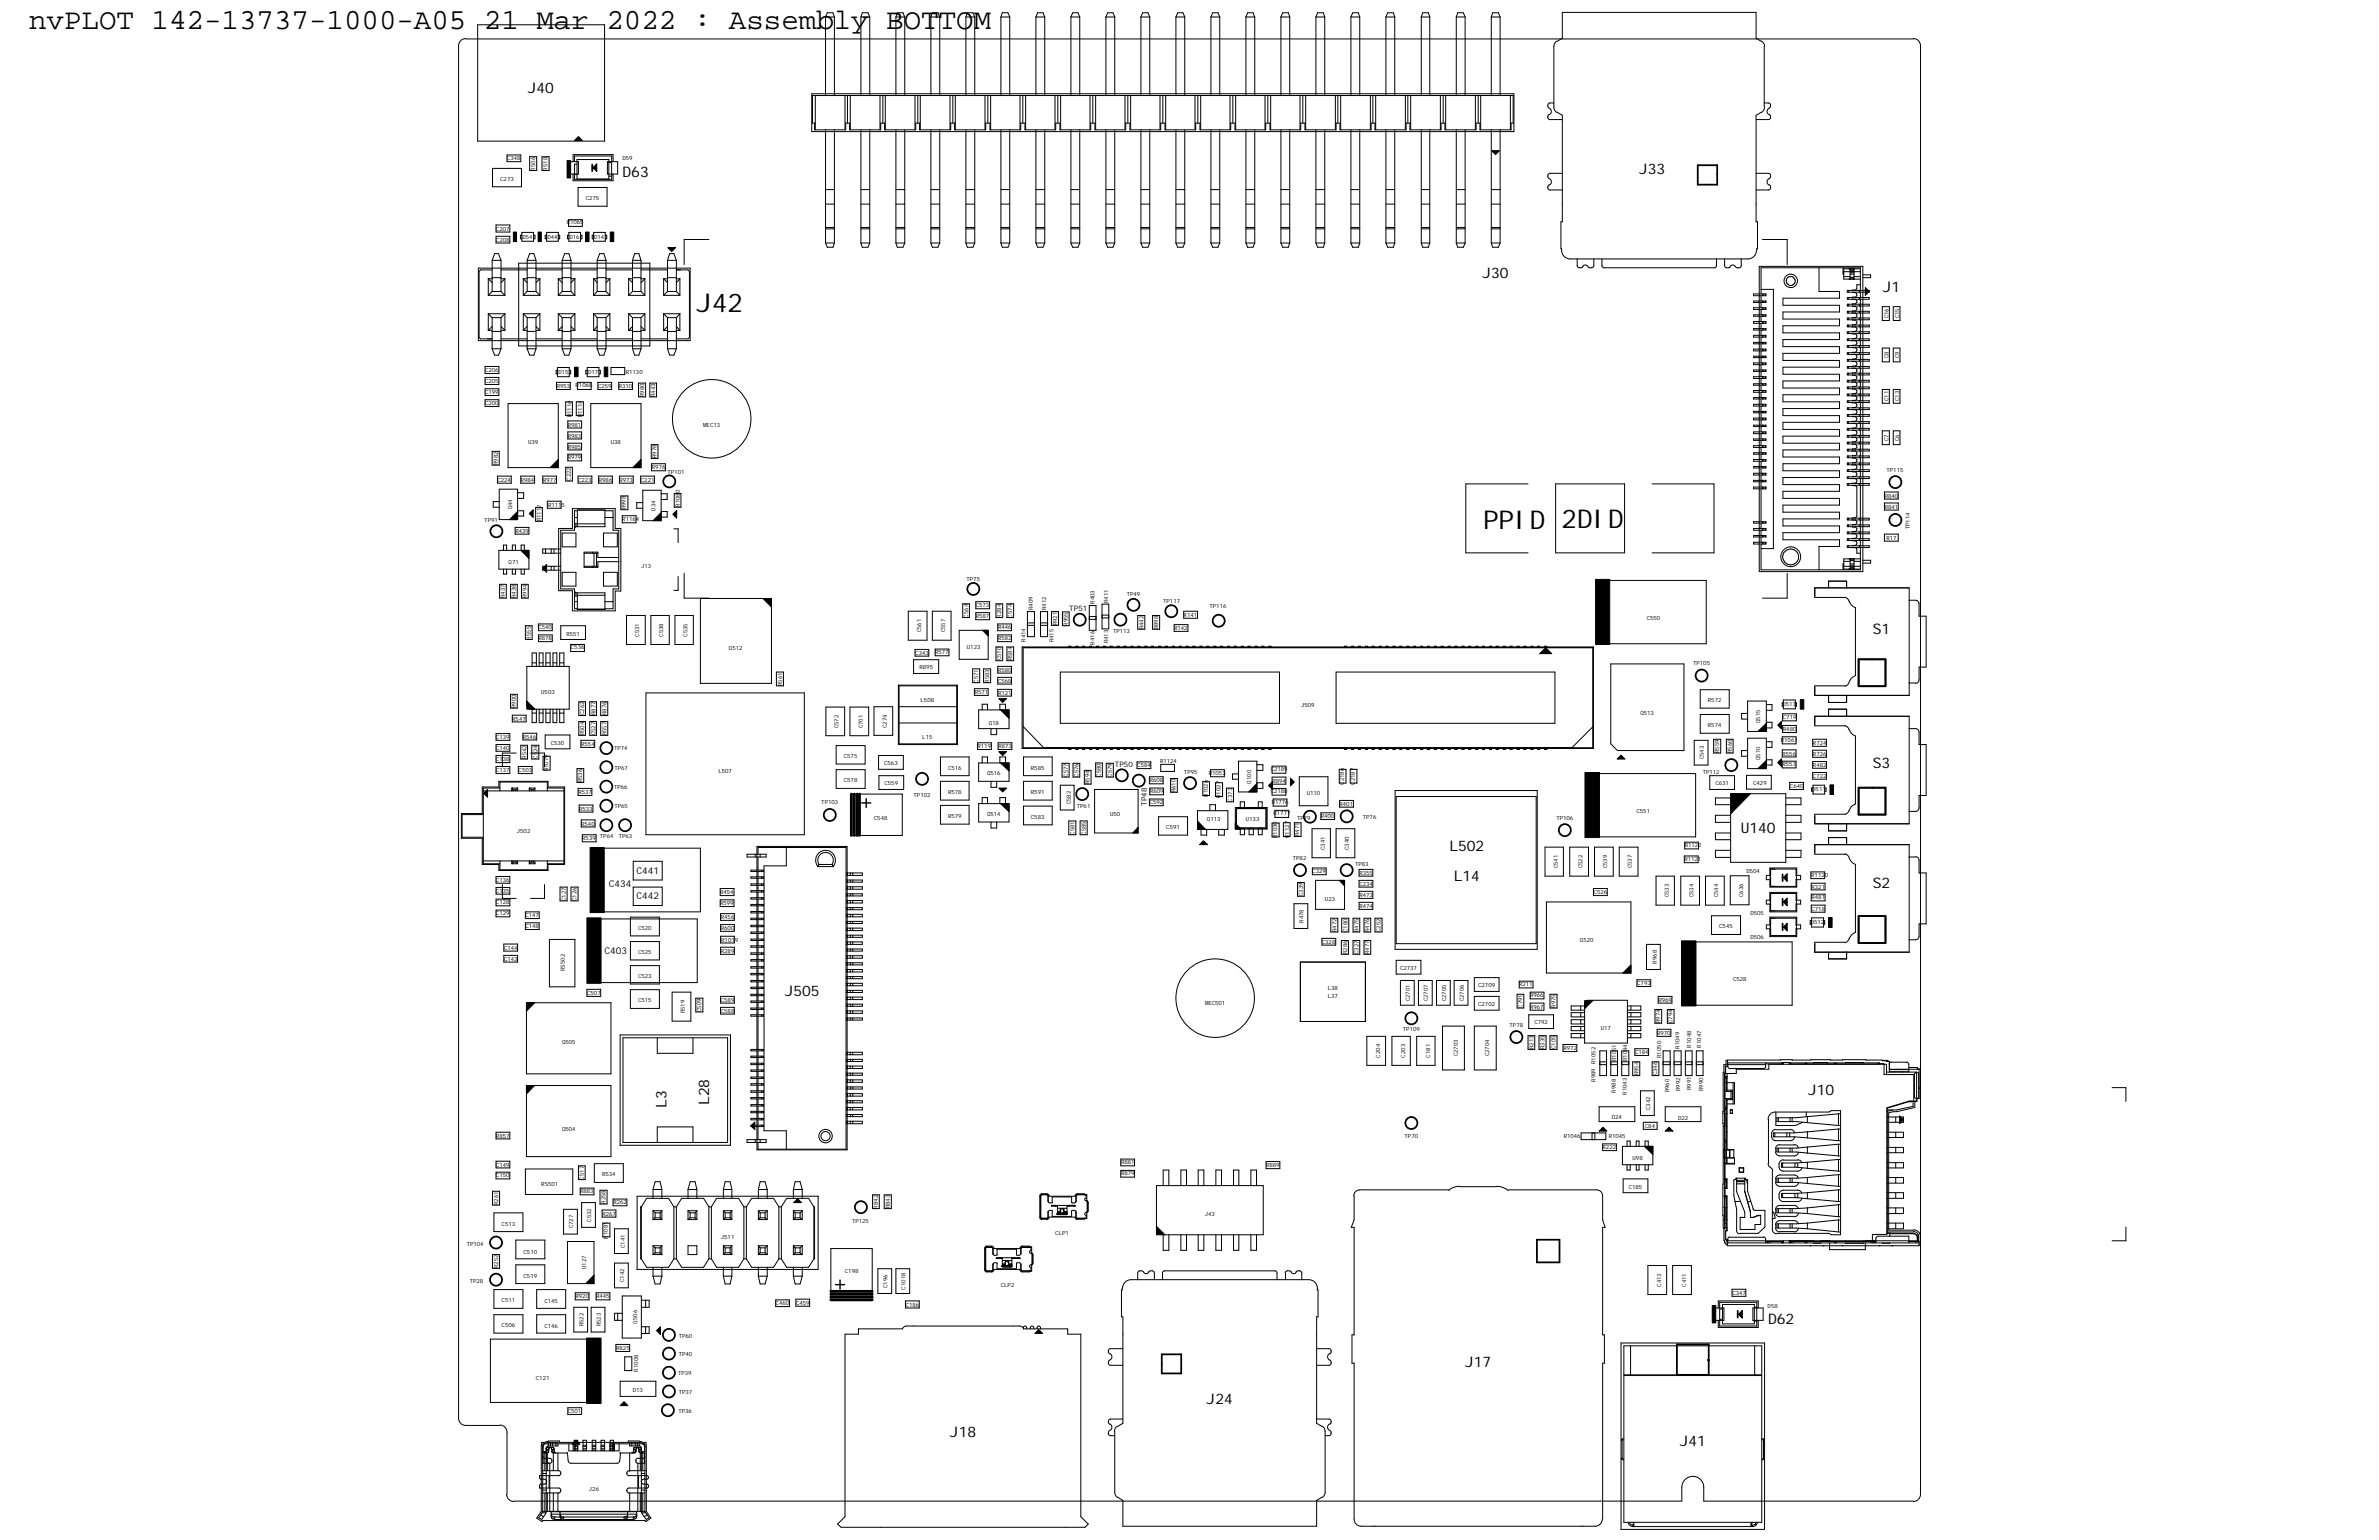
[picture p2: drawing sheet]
<svg xmlns="http://www.w3.org/2000/svg" width="432mm" height="279mm" viewBox="0 0 432 279" stroke-linecap="round" stroke-linejoin="round" font-family="sans-serif">
<defs><g id="words">
<text font-size="5.3" x="5.3" y="5.3">nvPLOT 142-13737-1000-A05 21 Mar 2022 : Assembly BOTTOM</text>
<g font-size="4.7">
<text x="126.4" y="56.7">J42</text>
<text x="269.2" y="95.9">PPID</text>
<text x="283.4" y="95.9">2DID</text>
</g>
<g font-size="2.6">
<text x="95.8" y="16.9">J40</text>
<text x="113" y="32.1">D63</text>
<text x="297.5" y="31.6">J33</text>
<text x="269.1" y="50.5">J30</text>
<text x="341.7" y="53">J1</text>
<text x="339.9" y="115.1">S1</text>
<text x="339.9" y="139.3">S3</text>
<text x="263.1" y="154.3">L502</text>
<text x="315.9" y="151.2">U140</text>
<text x="263.9" y="159.9">L14</text>
<text x="339.9" y="161.1">S2</text>
<text x="142.4" y="180.6">J505</text>
<text x="121" y="201" transform="rotate(-90 121 201)">L3</text>
<text x="128.7" y="200.5" transform="rotate(-90 128.7 200.5)">L28</text>
<text x="328.2" y="198.6">J10</text>
<text x="320.9" y="240.2">D62</text>
<text x="265.9" y="248">J17</text>
<text x="219" y="254.7">J24</text>
<text x="172.4" y="260.7">J18</text>
<text x="304.9" y="262.3">J41</text>
</g>
<g font-size="1.7">
<text x="110.5" y="160.9">C434</text>
<text x="115.5" y="158.5">C441</text>
<text x="115.5" y="163.1">C442</text>
<text x="109.7" y="173.1">C403</text>
</g>
<g font-size="1.4">
<text x="194.1" y="110.8">TP51</text>
<text x="202.4" y="139.1">TP50</text>
<text x="208.2" y="146.2" transform="rotate(-90 208.2 146.2)">TP48</text>
</g>
<g font-size="1">
<text x="92" y="29.1">C348</text>
<text x="113" y="28.9">D59</text>
<text x="90.8" y="32.9">C273</text>
<text x="97.2" y="30.9" transform="rotate(-90 97.2 30.9)">R506</text>
<text x="99.4" y="30.9" transform="rotate(-90 99.4 30.9)">R518</text>
<text x="90" y="41.8">C207</text>
<text x="102.9" y="40.7">R1065</text>
<text x="106.3" y="36.3">C275</text>
<text x="90" y="43.8">C208</text>
<text x="94.8" y="43.3">D54</text>
<text x="99.4" y="43.3">D44</text>
<text x="103.4" y="43.3">D16</text>
<text x="107.9" y="43.3">D14</text>
<text x="342.8" y="57.8" transform="rotate(-90 342.8 57.8)">C16</text>
<text x="344.7" y="57.8" transform="rotate(-90 344.7 57.8)">C15</text>
<text x="342.8" y="65" transform="rotate(-90 342.8 65)">C8</text>
<text x="344.7" y="65" transform="rotate(-90 344.7 65)">C9</text>
<text x="88" y="69.5">C205</text>
<text x="88" y="71.5">C199</text>
<text x="88" y="67.5">C206</text>
<text x="101.1" y="70.4">R953</text>
<text x="101.4" y="67.9">D15</text>
<text x="104.5" y="70.3">R1068</text>
<text x="106.8" y="67.9">D17</text>
<text x="108.6" y="70.4">C259</text>
<text x="112.3" y="70.4">R310</text>
<text x="113.6" y="67.8">R1130</text>
<text x="88" y="73.5">C200</text>
<text x="103.1" y="77.4">R981</text>
<text x="103.7" y="75.7" transform="rotate(-90 103.7 75.7)">R1116</text>
<text x="105.7" y="75.7" transform="rotate(-90 105.7 75.7)">R1114</text>
<text x="116.9" y="72" transform="rotate(-90 116.9 72)">R980</text>
<text x="118.9" y="72" transform="rotate(-90 118.9 72)">R443</text>
<text x="127.6" y="77.4">MEC13</text>
<text x="342.8" y="72.8" transform="rotate(-90 342.8 72.8)">C11</text>
<text x="344.7" y="72.8" transform="rotate(-90 344.7 72.8)">C13</text>
<text x="95.9" y="80.5">U39</text>
<text x="103.1" y="83.4">R979</text>
<text x="103.1" y="81.4">R985</text>
<text x="103.1" y="79.4">R983</text>
<text x="110.9" y="80.5">U38</text>
<text x="119.2" y="83.1" transform="rotate(-90 119.2 83.1)">R978</text>
<text x="342.8" y="80" transform="rotate(-90 342.8 80)">C7</text>
<text x="344.7" y="80" transform="rotate(-90 344.7 80)">C6</text>
<text x="90.3" y="87.4">C224</text>
<text x="90.4" y="84.4" transform="rotate(-90 90.4 84.4)">R982</text>
<text x="94.5" y="87.4">R984</text>
<text x="98.6" y="87.4">R977</text>
<text x="103.6" y="87.2" transform="rotate(-90 103.6 87.2)">C222</text>
<text x="104.9" y="87.4">C223</text>
<text x="108.7" y="87.4">R986</text>
<text x="112.4" y="87.4">R973</text>
<text x="116.3" y="87.4">C221</text>
<text x="118.3" y="85.2">R976</text>
<text x="121.2" y="85.9">TP101</text>
<text x="342.4" y="85.7">TP115</text>
<text x="87.9" y="94.7">TP91</text>
<text x="93" y="92.4" transform="rotate(-90 93 92.4)">Q44</text>
<text x="98.2" y="94.6" transform="rotate(-90 98.2 94.6)">R1117</text>
<text x="99.5" y="92">R1115</text>
<text x="112.9" y="94.6">R1164</text>
<text x="113.6" y="92.4" transform="rotate(-90 113.6 92.4)">R998</text>
<text x="119" y="92.6" transform="rotate(-90 119 92.6)">D34</text>
<text x="123.4" y="92" transform="rotate(-90 123.4 92)">R1080</text>
<text x="342.1" y="92.3">R841</text>
<text x="342.1" y="90.3">R840</text>
<text x="93.6" y="96.6">R439</text>
<text x="342.4" y="97.9">R17</text>
<text x="346.7" y="96.1" transform="rotate(-90 346.7 96.1)">TP114</text>
<text x="92.3" y="102.3">Q71</text>
<text x="116.4" y="103.1">J13</text>
<text x="175.4" y="105.4">TP75</text>
<text x="91.6" y="108.5" transform="rotate(-90 91.6 108.5)">R437</text>
<text x="93.6" y="108.5" transform="rotate(-90 93.6 108.5)">R438</text>
<text x="95.6" y="108.5" transform="rotate(-90 95.6 108.5)">R994</text>
<text x="175.7" y="112.1" transform="rotate(-90 175.7 112.1)">C564</text>
<text x="177.1" y="110.2">C573</text>
<text x="177.1" y="112.2">R587</text>
<text x="181.7" y="112.1" transform="rotate(-90 181.7 112.1)">R284</text>
<text x="183.7" y="112.1" transform="rotate(-90 183.7 112.1)">C574</text>
<text x="187.4" y="110.7" transform="rotate(-90 187.4 110.7)">R409</text>
<text x="189.9" y="110.7" transform="rotate(-90 189.9 110.7)">R412</text>
<text x="191.9" y="113.5" transform="rotate(-90 191.9 113.5)">R921</text>
<text x="193.8" y="113.5" transform="rotate(-90 193.8 113.5)">R955</text>
<text x="198.7" y="109.6" transform="rotate(-90 198.7 109.6)">R403</text>
<text x="201.1" y="109.4" transform="rotate(-90 201.1 109.4)">R411</text>
<text x="204.5" y="108.2">TP49</text>
<text x="211.1" y="109.4">TP117</text>
<text x="214.8" y="111.9">R141</text>
<text x="219.5" y="110.3">TP116</text>
<text x="298.9" y="112.4">C550</text>
<text x="96.3" y="116" transform="rotate(-90 96.3 116)">R555</text>
<text x="97.7" y="116.2">R878</text>
<text x="97.7" y="114.2">C540</text>
<text x="102.8" y="115.3">R551</text>
<text x="103.6" y="117.8">C536</text>
<text x="116" y="115.5" transform="rotate(-90 116 115.5)">C531</text>
<text x="120.4" y="115.5" transform="rotate(-90 120.4 115.5)">C538</text>
<text x="124.8" y="115.5" transform="rotate(-90 124.8 115.5)">C535</text>
<text x="132.3" y="118">Q512</text>
<text x="166.1" y="118.8">C343</text>
<text x="167.2" y="114.8" transform="rotate(-90 167.2 114.8)">C561</text>
<text x="169.7" y="118.7">R577</text>
<text x="171.5" y="114.8" transform="rotate(-90 171.5 114.8)">C557</text>
<text x="175.5" y="117.8">U123</text>
<text x="181.1" y="114.2">R446</text>
<text x="181.1" y="116.2">R582</text>
<text x="181.7" y="119.8" transform="rotate(-90 181.7 119.8)">C570</text>
<text x="183.7" y="119.8" transform="rotate(-90 183.7 119.8)">R584</text>
<text x="186.2" y="116.4" transform="rotate(-90 186.2 116.4)">R414</text>
<text x="191.2" y="116.5" transform="rotate(-90 191.2 116.5)">R415</text>
<text x="198.7" y="116.9" transform="rotate(-90 198.7 116.9)">R416</text>
<text x="201.1" y="116.7" transform="rotate(-90 201.1 116.7)">R413</text>
<text x="202" y="114.8">TP113</text>
<text x="207.5" y="114.2" transform="rotate(-90 207.5 114.2)">R442</text>
<text x="210.2" y="114.2" transform="rotate(-90 210.2 114.2)">R898</text>
<text x="213.1" y="114.2">R142</text>
<text x="98.2" y="125.9">U503</text>
<text x="141.9" y="124.4" transform="rotate(-90 141.9 124.4)">R561</text>
<text x="166.9" y="121.4">R895</text>
<text x="176.9" y="125.9">R571</text>
<text x="177.6" y="123.9" transform="rotate(-90 177.6 123.9)">C571</text>
<text x="179.6" y="123.9" transform="rotate(-90 179.6 123.9)">R583</text>
<text x="181.1" y="121.9">R580</text>
<text x="181.1" y="123.9">C568</text>
<text x="307.3" y="120.6">TP105</text>
<text x="93" y="130.7">R547</text>
<text x="93.6" y="128.5" transform="rotate(-90 93.6 128.5)">R900</text>
<text x="106" y="129.8" transform="rotate(-90 106 129.8)">C262</text>
<text x="108.1" y="129.8" transform="rotate(-90 108.1 129.8)">R877</text>
<text x="110.1" y="129.8" transform="rotate(-90 110.1 129.8)">R876</text>
<text x="167.1" y="127.3">L508</text>
<text x="179.5" y="131.5">Q18</text>
<text x="181.1" y="126">R121</text>
<text x="236.1" y="128.2">J509</text>
<text x="297.7" y="129.7">Q513</text>
<text x="310" y="131.9">R574</text>
<text x="310" y="127.4">R572</text>
<text x="319.5" y="131.2" transform="rotate(-90 319.5 131.2)">Q515</text>
<text x="323.5" y="128.1">D513</text>
<text x="323.6" y="130.5">C719</text>
<text x="90" y="136">C140</text>
<text x="90" y="134.1">C139</text>
<text x="94.9" y="134">R546</text>
<text x="95.6" y="137.7" transform="rotate(-90 95.6 137.7)">R542</text>
<text x="97.5" y="137.7" transform="rotate(-90 97.5 137.7)">C524</text>
<text x="100" y="135.1">C530</text>
<text x="105.5" y="135.3">R554</text>
<text x="106" y="133.4" transform="rotate(-90 106 133.4)">R504</text>
<text x="108.1" y="133.4" transform="rotate(-90 108.1 133.4)">C527</text>
<text x="110.1" y="133.4" transform="rotate(-90 110.1 133.4)">R557</text>
<text x="111.5" y="136">TP74</text>
<text x="152.2" y="132.1" transform="rotate(-90 152.2 132.1)">C572</text>
<text x="153.2" y="137.6">C575</text>
<text x="156.6" y="132.1" transform="rotate(-90 156.6 132.1)">C701</text>
<text x="160.9" y="132.1" transform="rotate(-90 160.9 132.1)">C274</text>
<text x="167.4" y="134.1">L15</text>
<text x="177.4" y="135.7">R119</text>
<text x="181.2" y="135.7">R873</text>
<text x="309.2" y="137.8" transform="rotate(-90 309.2 137.8)">C543</text>
<text x="312.1" y="136.6" transform="rotate(-90 312.1 136.6)">R559</text>
<text x="314.3" y="136.6" transform="rotate(-90 314.3 136.6)">R560</text>
<text x="319.5" y="137.9" transform="rotate(-90 319.5 137.9)">Q510</text>
<text x="323.2" y="134.6">R1061</text>
<text x="323.5" y="137.1">R556</text>
<text x="323.6" y="132.6">R480</text>
<text x="329.1" y="137.1">R726</text>
<text x="329.1" y="135.1">R724</text>
<text x="90" y="138.1">C138</text>
<text x="90" y="140.1">C137</text>
<text x="94.1" y="140.1">C503</text>
<text x="99.5" y="140" transform="rotate(-90 99.5 140)">R1079</text>
<text x="105.7" y="142" transform="rotate(-90 105.7 142)">R536</text>
<text x="111.5" y="143.2">TP66</text>
<text x="111.5" y="139.6">TP67</text>
<text x="130.4" y="140.2">L507</text>
<text x="153.2" y="142">C578</text>
<text x="160.5" y="138.8">C563</text>
<text x="160.5" y="142.5">C559</text>
<text x="172.1" y="139.6">C516</text>
<text x="179.2" y="140.7">Q516</text>
<text x="187.1" y="139.6">R585</text>
<text x="193.8" y="140.9" transform="rotate(-90 193.8 140.9)">C577</text>
<text x="195.7" y="140.9" transform="rotate(-90 195.7 140.9)">C576</text>
<text x="197.8" y="142.3" transform="rotate(-90 197.8 142.3)">R594</text>
<text x="199.8" y="140.9" transform="rotate(-90 199.8 140.9)">C580</text>
<text x="201.8" y="140.9" transform="rotate(-90 201.8 140.9)">C579</text>
<text x="206.4" y="139.2">C584</text>
<text x="208.7" y="142">R608</text>
<text x="208.7" y="143.9">R609</text>
<text x="210.6" y="138.4">R1124</text>
<text x="213.4" y="143.8" transform="rotate(-90 213.4 143.8)">R610</text>
<text x="214.9" y="140.5">TP95</text>
<text x="219.4" y="140.5">R1053</text>
<text x="227.1" y="142.2" transform="rotate(-90 227.1 142.2)">Q100</text>
<text x="230.6" y="143.9">C2188</text>
<text x="230.6" y="139.9">C2189</text>
<text x="230.9" y="142">R894</text>
<text x="243.9" y="142.4" transform="rotate(-90 243.9 142.4)">C2186</text>
<text x="245.9" y="142.4" transform="rotate(-90 245.9 142.4)">C2187</text>
<text x="309.1" y="140.3">TP112</text>
<text x="311.3" y="142.5">C631</text>
<text x="318.2" y="142.5">C429</text>
<text x="323.5" y="139.1">R553</text>
<text x="324.9" y="142.9">C640</text>
<text x="328.9" y="143.5">D511</text>
<text x="329.1" y="139.1">R482</text>
<text x="329.1" y="141.1">C722</text>
<text x="105" y="144.1">R537</text>
<text x="105.1" y="147.1">R533</text>
<text x="105.5" y="149.8">R540</text>
<text x="111.5" y="146.6">TP65</text>
<text x="149.1" y="145.9">TP103</text>
<text x="158.6" y="148.8">C548</text>
<text x="165.8" y="144.6">TP102</text>
<text x="172.1" y="148.4">R579</text>
<text x="172.1" y="144.1">R578</text>
<text x="179.2" y="148">Q514</text>
<text x="187.1" y="148.6">C583</text>
<text x="187.1" y="144.1">R591</text>
<text x="194.4" y="145.9" transform="rotate(-90 194.4 145.9)">C582</text>
<text x="195.5" y="146.6">TP61</text>
<text x="201.5" y="148.1">U50</text>
<text x="208.7" y="145.9">C592</text>
<text x="219.1" y="149">Q113</text>
<text x="219.2" y="144.6" transform="rotate(-90 219.2 144.6)">R1026</text>
<text x="221.5" y="144.8" transform="rotate(-90 221.5 144.8)">R1027</text>
<text x="223.6" y="145.4" transform="rotate(-90 223.6 145.4)">C373</text>
<text x="226.1" y="149">U133</text>
<text x="230.8" y="145.9">R1776</text>
<text x="231.1" y="147.9">R1777</text>
<text x="235.4" y="148.8">TP79</text>
<text x="237.2" y="144.3">U110</text>
<text x="239.7" y="148.4">R400</text>
<text x="243.1" y="146.2">R401</text>
<text x="247.4" y="148.6">TP76</text>
<text x="282.5" y="148.8">TP106</text>
<text x="297" y="147.5">C551</text>
<text x="93.8" y="151.1">J502</text>
<text x="105.7" y="152.5">R539</text>
<text x="108.9" y="152.1">TP64</text>
<text x="112.3" y="152">TP63</text>
<text x="195" y="151.5" transform="rotate(-90 195 151.5)">C581</text>
<text x="197.1" y="151.5" transform="rotate(-90 197.1 151.5)">C585</text>
<text x="211.7" y="150.5">C591</text>
<text x="231.8" y="152.1" transform="rotate(-90 231.8 152.1)">R1030</text>
<text x="234" y="152" transform="rotate(-90 234 152)">R1127</text>
<text x="235.8" y="151.7" transform="rotate(-90 235.8 151.7)">R471</text>
<text x="240.4" y="154.2" transform="rotate(-90 240.4 154.2)">C341</text>
<text x="244.8" y="154.2" transform="rotate(-90 244.8 154.2)">C340</text>
<text x="305.8" y="153.8">R1122</text>
<text x="90" y="162">C135</text>
<text x="90" y="160">C136</text>
<text x="234.7" y="156.1">TP82</text>
<text x="238.2" y="158.4">C329</text>
<text x="246" y="157.1">TP83</text>
<text x="246.7" y="160.8">C234</text>
<text x="246.7" y="158.7">R355</text>
<text x="282.7" y="157.6" transform="rotate(-90 282.7 157.6)">C541</text>
<text x="287.2" y="157.6" transform="rotate(-90 287.2 157.6)">C522</text>
<text x="291.7" y="157.6" transform="rotate(-90 291.7 157.6)">C539</text>
<text x="296.2" y="157.6" transform="rotate(-90 296.2 157.6)">C537</text>
<text x="305.7" y="156.3">R1121</text>
<text x="317" y="158.3">D504</text>
<text x="328.8" y="159.1">R1120</text>
<text x="328.8" y="161.2">R321</text>
<text x="90" y="166.1">C129</text>
<text x="90" y="164.1">C128</text>
<text x="95.4" y="166.4">C147</text>
<text x="102.7" y="163.5" transform="rotate(-90 102.7 163.5)">C127</text>
<text x="104.7" y="163.5" transform="rotate(-90 104.7 163.5)">C126</text>
<text x="130.7" y="164.2">R599</text>
<text x="130.7" y="162.2">R454</text>
<text x="130.8" y="166.7">R456</text>
<text x="236.5" y="162.6" transform="rotate(-90 236.5 162.6)">C339</text>
<text x="236.6" y="167.4" transform="rotate(-90 236.6 167.4)">R478</text>
<text x="240.5" y="163.4">U23</text>
<text x="246.7" y="164.7">R474</text>
<text x="246.7" y="162.7">R473</text>
<text x="289.3" y="162.2">C526</text>
<text x="302.9" y="162.8" transform="rotate(-90 302.9 162.8)">C533</text>
<text x="307.4" y="162.8" transform="rotate(-90 307.4 162.8)">C534</text>
<text x="311.9" y="162.8" transform="rotate(-90 311.9 162.8)">C544</text>
<text x="316.4" y="162.8" transform="rotate(-90 316.4 162.8)">C636</text>
<text x="317.7" y="166">D505</text>
<text x="328.7" y="167.6">D512</text>
<text x="328.8" y="165.2">C718</text>
<text x="328.8" y="163.1">R481</text>
<text x="91.5" y="172.3">C144</text>
<text x="95.4" y="168.4">C148</text>
<text x="115.8" y="173.1">C525</text>
<text x="115.8" y="168.7">C520</text>
<text x="130.8" y="172.9">R289</text>
<text x="130.8" y="168.7">R600</text>
<text x="130.9" y="170.8">R1019</text>
<text x="239.9" y="171.2">C328</text>
<text x="242.6" y="169.1" transform="rotate(-90 242.6 169.1)">R472</text>
<text x="244.5" y="173.1" transform="rotate(-90 244.5 173.1)">R286</text>
<text x="244.6" y="169.1" transform="rotate(-90 244.6 169.1)">C180</text>
<text x="246.5" y="173.1" transform="rotate(-90 246.5 173.1)">C327</text>
<text x="246.5" y="169.1" transform="rotate(-90 246.5 169.1)">R475</text>
<text x="248.5" y="173.1" transform="rotate(-90 248.5 173.1)">R477</text>
<text x="248.5" y="169.1" transform="rotate(-90 248.5 169.1)">R476</text>
<text x="250.6" y="169.1" transform="rotate(-90 250.6 169.1)">C252</text>
<text x="286.8" y="170.9">Q520</text>
<text x="312.1" y="168.5">C545</text>
<text x="317.7" y="170.4">D506</text>
<text x="91.5" y="174.3">C143</text>
<text x="102.5" y="176.1" transform="rotate(-90 102.5 176.1)">RS502</text>
<text x="115.8" y="177.5">C523</text>
<text x="241" y="179.6">L38</text>
<text x="254.1" y="176">C2737</text>
<text x="268.3" y="179.1">C2709</text>
<text x="275.7" y="178.9">R211</text>
<text x="297.2" y="178.7">C793</text>
<text x="300.7" y="174.8" transform="rotate(-90 300.7 174.8)">R968</text>
<text x="314.6" y="178">C528</text>
<text x="106.6" y="180.5">C507</text>
<text x="115.8" y="181.9">C515</text>
<text x="124.3" y="183.9" transform="rotate(-90 124.3 183.9)">R519</text>
<text x="127.3" y="183.6" transform="rotate(-90 127.3 183.6)">C509</text>
<text x="130.8" y="183.7">C588</text>
<text x="130.8" y="181.7">C589</text>
<text x="218.7" y="182.2">MEC501</text>
<text x="241" y="181">L37</text>
<text x="255.9" y="181.7" transform="rotate(-90 255.9 181.7)">C2701</text>
<text x="259.2" y="181.7" transform="rotate(-90 259.2 181.7)">C2707</text>
<text x="262.5" y="181.7" transform="rotate(-90 262.5 181.7)">C2705</text>
<text x="265.7" y="181.7" transform="rotate(-90 265.7 181.7)">C2706</text>
<text x="268.3" y="182.5">C2702</text>
<text x="276.3" y="182.8" transform="rotate(-90 276.3 182.8)">C791</text>
<text x="277.7" y="183">R967</text>
<text x="277.7" y="181">R966</text>
<text x="278.5" y="185.8">C792</text>
<text x="282.4" y="182.8" transform="rotate(-90 282.4 182.8)">R975</text>
<text x="301" y="181.7">R969</text>
<text x="301.3" y="185.6" transform="rotate(-90 301.3 185.6)">R974</text>
<text x="303.6" y="185.6" transform="rotate(-90 303.6 185.6)">C794</text>
<text x="102" y="189.4">Q505</text>
<text x="250.5" y="191.9" transform="rotate(-90 250.5 191.9)">C204</text>
<text x="254.6" y="187.1">TP109</text>
<text x="255" y="191.9" transform="rotate(-90 255 191.9)">C203</text>
<text x="259.6" y="191.9" transform="rotate(-90 259.6 191.9)">C181</text>
<text x="264.6" y="191.7" transform="rotate(-90 264.6 191.7)">C2703</text>
<text x="270.3" y="191.7" transform="rotate(-90 270.3 191.7)">C2704</text>
<text x="274" y="186.4">TP78</text>
<text x="278.3" y="190.3" transform="rotate(-90 278.3 190.3)">R213</text>
<text x="280.4" y="190.3" transform="rotate(-90 280.4 190.3)">R335</text>
<text x="282.4" y="190.3" transform="rotate(-90 282.4 190.3)">C105</text>
<text x="283.8" y="190.5">R972</text>
<text x="290.5" y="186.9">U17</text>
<text x="296.8" y="191.2">C184</text>
<text x="300.8" y="187.8">R970</text>
<text x="301.5" y="191.9" transform="rotate(-90 301.5 191.9)">R1050</text>
<text x="304.8" y="190.3" transform="rotate(-90 304.8 190.3)">R1049</text>
<text x="306.9" y="190.1" transform="rotate(-90 306.9 190.1)">R1048</text>
<text x="308.8" y="190.1" transform="rotate(-90 308.8 190.1)">R1047</text>
<text x="289.6" y="196.2" transform="rotate(-90 289.6 196.2)">R989 R1052</text>
<text x="293.3" y="192.5" transform="rotate(-90 293.3 192.5)">R1051</text>
<text x="295.3" y="192.5" transform="rotate(-90 295.3 192.5)">R1044</text>
<text x="297.4" y="195.1" transform="rotate(-90 297.4 195.1)">R954</text>
<text x="300.8" y="195.1" transform="rotate(-90 300.8 195.1)">C346</text>
<text x="304.9" y="198" transform="rotate(-90 304.9 198)">R992</text>
<text x="306.9" y="197.8" transform="rotate(-90 306.9 197.8)">R991</text>
<text x="309.1" y="198" transform="rotate(-90 309.1 198)">R990</text>
<text x="292.5" y="203.1">D24</text>
<text x="293.3" y="198.2" transform="rotate(-90 293.3 198.2)">R988</text>
<text x="295.3" y="198.6" transform="rotate(-90 295.3 198.6)">R1043</text>
<text x="299.5" y="201.4" transform="rotate(-90 299.5 201.4)">C342</text>
<text x="303" y="198.2" transform="rotate(-90 303 198.2)">R960</text>
<text x="304.6" y="203.2">D22</text>
<text x="90" y="206.4">R857</text>
<text x="102" y="205.2">Q504</text>
<text x="254.9" y="206.5">TP70</text>
<text x="283.8" y="206.4">R1046</text>
<text x="290.9" y="208.5">R222</text>
<text x="292" y="206.5">R1045</text>
<text x="298.6" y="204.6">C84</text>
<text x="90" y="211.6">C149</text>
<text x="90" y="213.6">C150</text>
<text x="98.3" y="215.2">RS501</text>
<text x="105.9" y="214" transform="rotate(-90 105.9 214)">C517</text>
<text x="109.3" y="213.4">R534</text>
<text x="203.5" y="211.2">R881</text>
<text x="203.5" y="213.2">R879</text>
<text x="229.8" y="211.8">R889</text>
<text x="295.6" y="215.7">C185</text>
<text x="296.3" y="210.4">U98</text>
<text x="90.4" y="218.6" transform="rotate(-90 90.4 218.6)">R261</text>
<text x="105.3" y="216.5">R883</text>
<text x="107.3" y="221.7" transform="rotate(-90 107.3 221.7)">C532</text>
<text x="109.3" y="220.6">R267</text>
<text x="109.9" y="218.4" transform="rotate(-90 109.9 218.4)">R258</text>
<text x="111.3" y="218.5">R262</text>
<text x="154.7" y="221.9">TP125</text>
<text x="159.3" y="219.3" transform="rotate(-90 159.3 219.3)">R842</text>
<text x="161.5" y="219.2" transform="rotate(-90 161.5 219.2)">R843</text>
<text x="218.7" y="220.6">J43</text>
<text x="84.7" y="226">TP104</text>
<text x="91.1" y="222.4">C513</text>
<text x="95" y="227.4">C510</text>
<text x="104" y="222.9" transform="rotate(-90 104 222.9)">C727</text>
<text x="110.3" y="224.7" transform="rotate(-90 110.3 224.7)">R1081</text>
<text x="113.4" y="226.4" transform="rotate(-90 113.4 226.4)">C141</text>
<text x="130.8" y="224.8">J511</text>
<text x="191.5" y="224">CLP1</text>
<text x="85.3" y="232.7">TP28</text>
<text x="90.4" y="230.1" transform="rotate(-90 90.4 230.1)">R252</text>
<text x="95" y="231.8">C519</text>
<text x="106.4" y="230.3" transform="rotate(-90 106.4 230.3)">U127</text>
<text x="113.3" y="232.6" transform="rotate(-90 113.3 232.6)">C142</text>
<text x="153.4" y="231">C198</text>
<text x="161.1" y="233.7" transform="rotate(-90 161.1 233.7)">C196</text>
<text x="164.3" y="234" transform="rotate(-90 164.3 234)">C1018</text>
<text x="181.7" y="233.5">CLP2</text>
<text x="301.5" y="233.5" transform="rotate(-90 301.5 233.5)">C413</text>
<text x="306" y="233.5" transform="rotate(-90 306 233.5)">C411</text>
<text x="91.1" y="236.3">C511</text>
<text x="98.8" y="236.4">C145</text>
<text x="104.5" y="235.6">R920</text>
<text x="108.2" y="235.6">R445</text>
<text x="140.8" y="236.8">C460</text>
<text x="144.5" y="236.7">C459</text>
<text x="164.4" y="237.1">C186</text>
<text x="314.4" y="234.9">C347</text>
<text x="320.8" y="237.2">D58</text>
<text x="91.1" y="240.8">C506</text>
<text x="98.8" y="240.9">C146</text>
<text x="105.9" y="240.7" transform="rotate(-90 105.9 240.7)">R522</text>
<text x="109" y="240.7" transform="rotate(-90 109 240.7)">R523</text>
<text x="111.8" y="244.9">R825</text>
<text x="115.6" y="240.1" transform="rotate(-90 115.6 240.1)">Q506</text>
<text x="123.2" y="242.7">TP60</text>
<text x="97.3" y="250.3">C121</text>
<text x="115.8" y="248.9" transform="rotate(-90 115.8 248.9)">R1008</text>
<text x="123.1" y="249.4">TP39</text>
<text x="123.2" y="246">TP40</text>
<text x="103.1" y="256.4">C501</text>
<text x="114.8" y="252.6">D13</text>
<text x="123.1" y="256.4">TP36</text>
<text x="123.2" y="253">TP37</text>
<text x="106.9" y="270.5">J26</text>
</g>
</g></defs>
<g fill="none" stroke="#000" stroke-width=".18">
<path d="M83.2 8.3v249zM84.5 7.1h262.8zM84.5 7a1.28 1.28 0 0 0-1.3 1.3M86.7 4.5v21.1zM86.7 4.5h23zM109.7 4.5v21.1zM147.3 17h127.5zM147.3 17v6.9zM147.5 17.3h127.2zM147.5 17.3v5zM148 17.3v6.3zM149.8 3.1v14.2z"/>
<path d="M149.8 3.1h1.6zM150.2 2.3h1zM150.2 2.3l-.4 .8zM151.2 2.3l.2 .8zM151.4 3.1v14.2zM153.4 17.3v6.3zM153.8 17.3v5zM154.3 17.3v6.3zM156.3 3.1v14.2zM156.3 3.1h1.6zM156.5 2.3h1zM156.5 2.3l-.2 .8z"/>
<path d="M157.5 2.3l.4 .8zM157.9 3.1v14.2zM159.7 17.3v6.3zM160.2 17.3v5zM160.7 17.3v6.3zM162.6 3.1v14.2zM162.6 3.1h1.6zM162.9 2.3h1zM162.9 2.3l-.3 .8zM163.9 2.3l.3 .8zM164.2 3.1v14.2zM166.1 17.3v6.3z"/>
<path d="M166.6 17.3v5zM167 17.3v6.3zM169 3.1v14.2zM169 3.1h1.6zM169.2 2.3h1zM169.2 2.3l-.2 .8zM170.2 2.3l.4 .8zM170.6 3.1v14.2zM172.4 17.3v6.3zM172.9 17.3v5zM173.4 17.3v6.3zM175.3 3.1v14.2z"/>
<path d="M175.3 3.1h1.6zM175.6 2.3h1zM175.6 2.3l-.3 .8zM176.6 2.3l.3 .8zM176.9 3.1v14.2zM178.8 17.3v6.3zM179.3 17.3v5zM179.8 17.3v6.3zM181.7 3.1h1.6zM181.7 3.1v14.2zM181.9 2.3h1.1zM181.9 2.3l-.2 .8z"/>
<path d="M183 2.3l.3 .8zM183.3 3.1v14.2zM185.1 17.3v6.3zM185.6 17.3v5zM186.2 17.3v6.3zM188 3.1h1.6zM188 3.1v14.2zM188.3 2.3h1zM188.3 2.3l-.3 .8zM189.3 2.3l.3 .8zM189.6 3.1v14.2zM191.5 17.3v6.3z"/>
<path d="M192 17.3v5zM192.5 17.3v6.3zM194.4 3.1v14.2zM194.4 3.1h1.6zM194.7 2.3h1zM194.7 2.3l-.3 .8zM195.7 2.3l.3 .8zM196 3.1v14.2zM197.8 17.3v6.3zM198.4 17.3v5zM198.9 17.3v6.3zM200.7 3.1v14.2z"/>
<path d="M200.7 3.1h1.6zM201 2.3h1zM201 2.3l-.3 .8zM202 2.3l.3 .8zM202.3 3.1v14.2zM204.2 17.3v6.3zM204.7 17.3v5zM205.2 17.3v6.3zM207.1 3.1v14.2zM207.1 3.1h1.6zM207.4 2.3h1zM207.4 2.3l-.3 .8z"/>
<path d="M208.4 2.3l.3 .8zM208.7 3.1v14.2zM210.5 17.3v6.3zM211.1 17.3v5zM211.6 17.3v6.3zM213.4 3.1v14.2zM213.4 3.1h1.6zM213.8 2.3h.9zM213.8 2.3l-.4 .8zM214.7 2.3l.3 .8zM215 3.1v14.2zM216.9 17.3v6.3z"/>
<path d="M217.4 17.3v5zM217.9 17.3v6.3zM219.8 3.1v14.2zM219.8 3.1h1.6zM220.1 2.3h1zM220.1 2.3l-.3 .8zM221.1 2.3l.3 .8zM221.4 3.1v14.2zM223.3 17.3v6.3zM223.8 17.3v5zM224.3 17.3v6.3zM226.1 3.1v14.2z"/>
<path d="M226.1 3.1h1.6zM226.5 2.3h.9zM226.5 2.3l-.4 .8zM227.4 2.3l.3 .8zM227.7 3.1v14.2zM229.6 17.3v6.3zM230.1 17.3v5zM230.6 17.3v6.3zM232.5 3.1h1.6zM232.5 3.1v14.2zM232.8 2.3h1zM232.8 2.3l-.3 .8z"/>
<path d="M233.8 2.3l.3 .8zM234.1 3.1v14.2zM236 17.3v6.3zM236.5 17.3v5zM237 17.3v6.3zM238.8 3.1h1.6zM238.8 3.1v14.2zM239.2 2.3h1zM239.2 2.3l-.4 .8zM240.2 2.3l.2 .8zM240.4 3.1v14.2zM242.4 17.3v6.3z"/>
<path d="M242.8 17.3v5zM243.3 17.3v6.3zM245.2 3.1v14.2zM245.2 3.1h1.6zM245.5 2.3l-.3 .8zM245.5 2.3h1zM246.5 2.3l.3 .8zM246.8 3.1v14.2zM248.7 17.3v6.3zM249.2 17.3v5zM249.7 17.3v6.3zM251.6 3.1v14.2z"/>
<path d="M251.6 3.1h1.6zM251.9 2.3l-.3 .8zM251.9 2.3h1zM252.9 2.3l.3 .8zM253.2 3.1v14.2zM255.1 17.3v6.3zM255.5 17.3v5zM256 17.3v6.3zM258 3.1v14.2zM258 3.1h1.5zM258.2 2.3l-.2 .8zM258.2 2.3h1.1z"/>
<path d="M259.3 2.3l.2 .8zM259.5 3.1v14.2zM261.4 17.3v6.3zM261.9 17.3v5zM262.4 17.3v6.3zM264.3 3.1v14.2zM264.3 3.1h1.6zM264.6 2.3l-.3 .8zM264.6 2.3h1zM265.6 2.3l.3 .8zM265.9 3.1v14.2zM267.8 17.3v6.3z"/>
<path d="M268.3 17.3v5zM268.7 17.3v6.3zM270.7 3.1v14.2zM270.7 3.1h1.6zM270.9 2.3l-.2 .8zM270.9 2.3h1.1zM272 2.3l.3 .8zM272.3 3.1v14.2zM274.1 17.3v6.3zM274.7 17.3v5zM274.8 17v6.9zM280.9 19.1v.2z"/>
<path d="M280.9 19.3l.2 .2a.68 .68 0 0 1 .5 .6 .68 .68 0 0 1-.4 .7M281.3 18.7h.7zM281.3 18.7h-.2l-.2 .4M282 8.4v11zM282 19.4a1.09 1.09 0 0 0 .6 1M282.6 7.5a1.09 1.09 0 0 0-.6 .9M282.6 7.5l1-.6zM283.6 2.3h35.1zM283.6 2.3v4.6zM318.7 2.3v4.6zM318.7 6.9l1 .6zM319.7 7.5a1.09 1.09 0 0 1 .6 .9"/>
<path d="M320.2 8.4v11zM320.2 18.7h.8zM320.3 19.4a1.09 1.09 0 0 1-.6 1M321 18.7l.3 .2 .1 .2M321.4 19.1v.2zM321.4 19.3l-.1 .1a.79 .79 0 0 0-.5 .6 .79 .79 0 0 0 .3 .8M347.3 7a1.28 1.28 0 0 1 1.3 1.3M348.6 8.3v262.8zM86.7 25.6h23zM89.4 30.6h5.3zM89.4 30.6v3.3zM89.4 33.9h5.3z"/>
<path d="M92 29.3h2.5zM92 28.1h2.5zM92 28.1v1.2zM94.5 28.1v1.2zM94.7 30.6v3.3zM96.1 28.4v2.5zM96.1 30.9h1.3zM96.1 28.4h1.3zM97.4 28.4v2.5zM98.4 28.4v2.5zM98.4 30.9h1.3zM98.4 28.4h1.3z"/>
<path d="M99.7 28.4v2.5zM103.1 31.6h1.9zM103.1 29.3h1.9zM103.1 29.3v2.3zM103.2 39.9h2.5zM103.2 39.9v1.2zM104 32.8h7.3zM104 28h7.3zM104 28v1.3zM104 31.6v1.2zM104.3 32.5h6.7zM104.3 28.3h6.7z"/>
<path d="M104.3 31.6h.4zM104.3 29.8h.4zM104.3 29.8v1.8zM104.3 28.3v1zM104.3 31.6v.9zM104.7 32.5h5.8zM104.7 28.9h5.8zM104.7 28.9v3.6zM104.9 37.4h5.3zM104.9 34h5.3zM104.9 34v3.4zM105 29.3v2.3z"/>
<path d="M105.7 39.9v1.2zM110.2 34v3.4zM110.2 29.3v2.3zM110.2 29.3h1.9zM110.2 31.6h1.9zM110.5 32h.5zM110.5 29.5h.5zM110.5 28.9v3.6zM111 29.5v2.5zM111 28.3v1zM111 31.6v.9zM111.3 28v1.3z"/>
<path d="M111.3 31.6v1.2zM112.1 29.3v2.3zM147.3 23.9h127.5zM147.5 22.3h.4zM147.9 23.6h5.6zM147.9 22.3v1.3zM149.8 23.6v20.5zM149.8 37h1.6zM149.8 34.4h1.6zM151.4 23.6v20.5zM153.5 22.3v1.3zM153.5 22.3h.7z"/>
<path d="M154.2 23.6h5.7zM154.2 22.3v1.3zM156.3 23.6v20.5zM156.3 37h1.6zM156.3 34.4h1.6zM157.9 23.6v20.5zM159.9 22.3h.7zM159.9 22.3v1.3zM160.6 23.6h5.6zM160.6 22.3v1.3zM162.6 23.6v20.5zM162.6 37h1.6z"/>
<path d="M162.6 34.4h1.6zM164.2 23.6v20.5zM166.2 22.3v1.3zM166.2 22.3h.7zM166.9 23.6h5.7zM166.9 22.3v1.3zM169 23.6v20.5zM169 37h1.6zM169 34.4h1.6zM170.6 23.6v20.5zM172.6 22.3v1.3zM172.6 22.3h.7z"/>
<path d="M173.3 23.6h5.6zM173.3 22.3v1.3zM175.3 23.6v20.5zM175.3 37h1.6zM175.3 34.4h1.6zM176.9 23.6v20.5zM178.9 22.3v1.3zM178.9 22.3h.8zM179.7 23.6h5.6zM179.7 22.3v1.3zM181.7 37h1.6zM181.7 34.4h1.6z"/>
<path d="M181.7 23.6v20.5zM183.3 23.6v20.5zM185.3 22.3v1.3zM185.3 22.3h.7zM186 23.6h5.6zM186 22.3v1.3zM188 37h1.6zM188 34.4h1.6zM188 23.6v20.5zM189.6 23.6v20.5zM191.6 22.3v1.3zM191.6 22.3h.8z"/>
<path d="M192.4 23.6h5.6zM192.4 22.3v1.3zM194.4 23.6v20.5zM194.4 37h1.6zM194.4 34.4h1.6zM196 23.6v20.5zM198 22.3v1.3zM198 22.3h.7zM198.7 23.6h5.6zM198.7 22.3v1.3zM200.7 23.6v20.5zM200.7 37h1.6z"/>
<path d="M200.7 34.4h1.6zM202.3 23.6v20.5zM204.3 22.3v1.3zM204.3 22.3h.8zM205.1 23.6h5.6zM205.1 22.3v1.3zM207.1 23.6v20.5zM207.1 37h1.6zM207.1 34.4h1.6zM208.7 23.6v20.5zM210.7 22.3h.7zM210.7 22.3v1.3z"/>
<path d="M211.4 23.6h5.6zM211.4 22.3v1.3zM213.4 23.6v20.5zM213.4 37h1.6zM213.4 34.4h1.6zM215 23.6v20.5zM217 22.3v1.3zM217 22.3h.8zM217.8 23.6h5.6zM217.8 22.3v1.3zM219.8 23.6v20.5zM219.8 37h1.6z"/>
<path d="M219.8 34.4h1.6zM221.4 23.6v20.5zM223.4 22.3v1.3zM223.4 22.3h.8zM224.2 23.6h5.5zM224.2 22.3v1.3zM226.1 23.6v20.5zM226.1 37h1.6zM226.1 34.4h1.6zM227.7 23.6v20.5zM229.7 22.3v1.3zM229.7 22.3h.8z"/>
<path d="M230.5 23.6h5.6zM230.5 22.3v1.3zM232.5 37h1.6zM232.5 34.4h1.6zM232.5 23.6v20.5zM234.1 23.6v20.5zM236.1 22.3v1.3zM236.1 22.3h.8zM236.9 23.6h5.6zM236.9 22.3v1.3zM238.8 37h1.6zM238.8 34.4h1.6z"/>
<path d="M238.8 23.6v20.5zM240.4 23.6v20.5zM242.5 22.3v1.3zM242.5 22.3h.7zM243.2 23.6h5.7zM243.2 22.3v1.3zM245.2 23.6v20.5zM245.2 37h1.6zM245.2 34.4h1.6zM246.8 23.6v20.5zM248.9 22.3v1.3zM248.9 22.3h.7z"/>
<path d="M249.6 23.6h5.6zM249.6 22.3v1.3zM251.6 23.6v20.5zM251.6 37h1.6zM251.6 34.4h1.6zM253.2 23.6v20.5zM255.2 22.3v1.3zM255.2 22.3h.7zM255.9 23.6h5.7zM255.9 22.3v1.3zM258 23.6v20.5zM258 37h1.5z"/>
<path d="M258 34.4h1.5zM259.5 23.6v20.5zM261.6 22.3h.7zM261.6 22.3v1.3zM262.3 23.6h5.6zM262.3 22.3v1.3zM264.3 23.6v20.5zM264.3 37h1.6zM264.3 34.4h1.6zM265.9 23.6v20.5zM267.9 22.3v1.3zM267.9 22.3h.7z"/>
<path d="M268.6 23.6h5.7zM268.6 22.3v1.3zM270.7 23.6v20.5zM270.7 37h1.6zM270.7 34.4h1.6zM272.3 23.6v20.5zM274.3 22.3v1.3zM274.3 22.3h.4zM280.9 33.9v.2zM280.9 31.8v.2zM280.9 21.1v.2zM280.9 34.1l.1 .2 .3 .2"/>
<path d="M280.9 32l.2 .3a.68 .68 0 0 1 .5 .6 .68 .68 0 0 1-.4 .7M280.9 21.3l.1 .2 .3 .2M281.2 33.5l-.3 .4M281.2 20.8l-.3 .3M281.3 31.4h2.3zM281.3 34.5h2.3zM281.3 21.7h2.3zM281.3 31.4l-.2 .1-.2 .3M282.6 20.3l1 .6zM283.6 37.3v2.9zM283.6 37v.3zM283.6 20.9v16.1z"/>
<path d="M318.7 20.9v16.1zM318.7 37v.3zM318.7 37.3v2.9zM318.7 31.4h2.3zM318.7 34.5h2.3zM318.7 20.9l1-.6zM318.7 21.7h2.3zM321 31.4l.3 .2 .1 .2M321.1 33.5l.3 .4M321.1 20.8l.3 .3M321.4 31.8v.2zM321.4 33.9v.2z"/>
<path d="M321.4 21.1v.2zM321.4 32l-.1 .2a.79 .79 0 0 0-.5 .6 .79 .79 0 0 0 .3 .8M321.4 34.1l-.1 .2-.3 .2M321.4 21.3l-.1 .2-.3 .2M86.8 48.6h38.5zM86.8 48.6v13.2zM87 49.2v12zM87.2 49l-.2 .2zM87.2 49h2.1zM88.6 59.9h.7zM88.6 59.9l.7-.7zM88.6 56.9l.7 .7z"/>
<path d="M88.6 56.9v3zM88.6 53.6l.7-.7zM88.6 50.6v3zM88.6 56.9h3zM88.6 53.6h3zM88.6 50.6l.7 .7zM88.6 50.6h.7zM89.3 57.6v5.7zM89.3 57.6h1.6zM89.3 52.9h1.6zM89.3 47.2v5.7zM89.3 50.4h1.6z"/>
<path d="M89.3 47.2h1.6zM89.8 46h.7zM89.8 46l-.5 1.2zM90 42.9h2.5zM90 44.1h2.5zM90 42.9v1.2zM90 40.8h2.5zM90 42.1h2.5zM90 40.8v1.3zM90.5 46l.4 1.2zM90.9 49h4.8zM90.9 57.6v5.7z"/>
<path d="M90.9 59.9h.7zM90.9 59.2l.7 .7zM90.9 47.2v5.7zM90.9 52.9l.7 .7zM90.9 50.6h.7zM91.6 56.9l-.7 .7zM91.6 56.9v3zM91.6 50.6v3zM91.6 50.6l-.7 .7zM92.5 42.9v1.2zM92.5 40.8v1.3zM94.1 47.7h23.8z"/>
<path d="M94.1 47.7v15.1zM94.5 42.7v.6zM94.5 43.3h.2zM94.5 42.7h.2zM94.7 43.8h2.1zM94.7 42.2h2.1zM94.7 42.2v1.6zM95 59.9h.7zM95 56.9v3zM95 56.9l.7 .7zM95 59.9l.7-.7zM95 53.6l.7-.7z"/>
<path d="M95 53.6h3zM95 56.9h3zM95 50.6v3zM95 50.6h.7zM95 50.6l.7 .7zM95.7 57.6v5.7zM95.7 57.6h1.6zM95.7 52.9h1.6zM95.7 47.2v5.7zM95.7 47.2h1.6zM95.7 50.4h1.6zM96.1 46h.8z"/>
<path d="M96.1 46l-.4 1.2zM96.8 43.3h.3zM96.8 42.7h.3zM96.8 42.2v1.6zM96.9 46l.4 1.2zM97.1 42.7v.6zM97.3 49h4.7zM97.3 57.6v5.7zM97.3 59.9h.7zM97.3 59.2l.7 .7zM97.3 52.9l.7 .7zM97.3 47.2v5.7z"/>
<path d="M97.3 50.6h.7zM98 56.9v3zM98 56.9l-.7 .7zM98 50.6v3zM98 50.6l-.7 .7zM99 42.7v.6zM99 43.3h.2zM99 42.7h.2zM99.2 43.8h2.1zM99.2 42.2h2.1zM99.2 42.2v1.6zM101.3 53.6h3z"/>
<path d="M101.3 56.9h3zM101.3 59.9h.7zM101.3 56.9v3zM101.3 56.9l.7 .7zM101.3 50.6v3zM101.3 50.6l.7 .7zM101.3 50.6h.7zM101.3 43.3h.3zM101.3 42.7h.3zM101.3 42.2v1.6zM101.6 42.7v.6zM102 57.6v5.7z"/>
<path d="M102 59.2l-.7 .7zM102 57.6h1.6zM102 52.9l-.7 .7zM102 52.9h1.6zM102 47.2v5.7zM102 47.2h1.6zM102 50.4h1.6zM102.5 46h.8zM102.5 46l-.5 1.2zM103 42.7v.6zM103 42.7h.3zM103 43.3h.3z"/>
<path d="M103.2 41.1h2.5zM103.3 42.2h2.1zM103.3 43.8h2.1zM103.3 46l.3 1.2zM103.3 42.2v1.6zM103.6 59.9h.7zM103.6 59.2l.7 .7zM103.6 52.9l.7 .7zM103.6 50.6h.7zM103.6 49h4.8zM103.6 57.6v5.7zM103.6 47.2v5.7z"/>
<path d="M104.3 56.9v3zM104.3 56.9l-.7 .7zM104.3 50.6v3zM104.3 50.6l-.7 .7zM105.4 42.7h.2zM105.4 43.3h.2zM105.4 42.2v1.6zM105.6 42.7v.6zM107.5 42.7v.6zM107.5 42.7h.2zM107.5 43.3h.2zM107.7 53.6h3z"/>
<path d="M107.7 56.9h3zM107.7 42.2h2.2zM107.7 43.8h2.2zM107.7 56.9v3zM107.7 59.9h.7zM107.7 56.9l.7 .7zM107.7 50.6v3zM107.7 50.6l.7 .7zM107.7 50.6h.7zM107.7 42.2v1.6zM108.4 57.6h1.6zM108.4 52.9h1.6z"/>
<path d="M108.4 47.2h1.6zM108.4 50.4h1.6zM108.4 57.6v5.7zM108.4 59.2l-.7 .7zM108.4 52.9l-.7 .7zM108.4 47.2v5.7zM108.8 46h.8zM108.8 46l-.4 1.2zM109.6 46l.4 1.2zM109.9 42.7h.2zM109.9 43.3h.2zM109.9 42.2v1.6z"/>
<path d="M110 57.6v5.7zM110 59.9h.7zM110 59.2l.7 .7zM110 52.9l.7 .7zM110 47.2v5.7zM110 49h4.8zM110 50.6h.7zM110.1 42.7v.6zM110.7 56.9v3zM110.7 56.9l-.7 .7zM110.7 50.6v3zM110.7 50.6l-.7 .7z"/>
<path d="M114.1 53.6h3zM114.1 56.9h3zM114.1 59.9h.7zM114.1 56.9l.7 .7zM114.1 56.9v3zM114.1 59.9l.7-.7zM114.1 53.6l.7-.7zM114.1 50.6v3zM114.1 50.6h.7zM114.1 50.6l.7 .7zM114.8 57.6h1.5zM114.8 52.9h1.5z"/>
<path d="M114.8 47.2h1.5zM114.8 50.4h1.5zM114.8 57.6v5.7zM114.8 47.2v5.7zM115.2 46h.8zM115.2 46l-.4 1.2zM116 46l.3 1.2zM116.3 49h4.9zM116.3 57.6v5.7zM116.3 59.2l.8 .7zM116.3 59.9h.8zM116.3 47.2v5.7z"/>
<path d="M116.3 52.9l.8 .7zM116.3 50.6h.8zM117.1 56.9l-.8 .7zM117.1 56.9v3zM117.1 50.6v3zM117.1 50.6l-.8 .7zM117.9 47.7v15.1zM120.5 59.9h.7zM120.5 56.9l.7 .7zM120.5 53.6h2.9zM120.5 56.9h2.9zM120.5 50.6h.7z"/>
<path d="M120.5 50.6l.7 .7zM120.5 56.9v3zM120.5 50.6v3zM121.2 57.6v5.7zM121.2 57.6h1.6zM121.2 59.2l-.7 .7zM121.2 52.9h1.6zM121.2 52.9l-.7 .7zM121.2 47.2v5.7zM121.2 47.2h1.6zM121.2 50.4h1.6zM121.5 46h.8z"/>
<path d="M121.5 46l-.3 1.2zM122.3 46l.5 1.2zM122.8 57.6v5.7zM122.8 59.9h.6zM122.8 59.2l.6 .7zM122.8 52.9l.6 .7zM122.8 47.2v5.7zM122.8 50.6h.6zM122.8 49h2.1zM122.8 49h.7zM123.4 56.9l-.6 .7zM123.4 56.9v3z"/>
<path d="M123.4 50.6v3zM123.4 50.6l-.6 .7zM124.2 43.4h4.5zM124.2 43.4v4.6zM124.9 49l.2 .2zM125.1 49.2v12zM125.3 48.6v13.2zM149.8 41.3h1.6zM149.8 41.5h1.6zM149.8 44.1h1.6zM149.8 44.1l.4 .8zM150.2 44.9h1z"/>
<path d="M151.4 44.1l-.2 .8zM156.3 41.3h1.6zM156.3 41.5h1.6zM156.3 44.1h1.6zM156.3 44.1l.2 .8zM156.5 44.9h1zM157.9 44.1l-.4 .8zM162.6 41.3h1.6zM162.6 41.5h1.6zM162.6 44.1h1.6zM162.6 44.1l.3 .8zM162.9 44.9h1z"/>
<path d="M164.2 44.1l-.3 .8zM169 41.3h1.6zM169 41.5h1.6zM169 44.1h1.6zM169 44.1l.2 .8zM169.2 44.9h1zM170.6 44.1l-.4 .8zM175.3 41.3h1.6zM175.3 41.5h1.6zM175.3 44.1h1.6zM175.3 44.1l.3 .8zM175.6 44.9h1z"/>
<path d="M176.9 44.1l-.3 .8zM181.7 41.3h1.6zM181.7 41.5h1.6zM181.7 44.1h1.6zM181.7 44.1l.2 .8zM181.9 44.9h1.1zM183.3 44.1l-.3 .8zM188 41.3h1.6zM188 41.5h1.6zM188 44.1h1.6zM188 44.1l.3 .8zM188.3 44.9h1z"/>
<path d="M189.6 44.1l-.3 .8zM194.4 41.3h1.6zM194.4 41.5h1.6zM194.4 44.1h1.6zM194.4 44.1l.3 .8zM194.7 44.9h1zM196 44.1l-.3 .8zM200.7 44.1l.3 .8zM200.7 41.3h1.6zM200.7 41.5h1.6zM200.7 44.1h1.6zM201 44.9h1z"/>
<path d="M202.3 44.1l-.3 .8zM207.1 44.1l.3 .8zM207.1 41.3h1.6zM207.1 41.5h1.6zM207.1 44.1h1.6zM207.4 44.9h1zM208.7 44.1l-.3 .8zM213.4 44.1l.4 .8zM213.4 41.3h1.6zM213.4 41.5h1.6zM213.4 44.1h1.6zM213.8 44.9h.9z"/>
<path d="M215 44.1l-.3 .8zM219.8 44.1l.3 .8zM219.8 41.3h1.6zM219.8 41.5h1.6zM219.8 44.1h1.6zM220.1 44.9h1zM221.4 44.1l-.3 .8zM226.1 44.1l.4 .8zM226.1 41.3h1.6zM226.1 41.5h1.6zM226.1 44.1h1.6zM226.5 44.9h.9z"/>
<path d="M227.7 44.1l-.3 .8zM232.5 41.3h1.6zM232.5 41.5h1.6zM232.5 44.1h1.6zM232.5 44.1l.3 .8zM232.8 44.9h1zM234.1 44.1l-.3 .8zM238.8 44.1l.4 .8zM238.8 41.3h1.6zM238.8 41.5h1.6zM238.8 44.1h1.6zM239.2 44.9h1z"/>
<path d="M240.4 44.1l-.2 .8zM245.2 44.1l.3 .8zM245.2 41.3h1.6zM245.2 41.5h1.6zM245.2 44.1h1.6zM245.5 44.9h1zM246.8 44.1l-.3 .8zM251.6 44.1l.3 .8zM251.6 41.3h1.6zM251.6 41.5h1.6zM251.6 44.1h1.6zM251.9 44.9h1z"/>
<path d="M253.2 44.1l-.3 .8zM258 44.1l.2 .8zM258 41.3h1.5zM258 41.5h1.5zM258 44.1h1.5zM258.2 44.9h1.1zM259.5 44.1l-.2 .8zM264.3 44.1l.3 .8zM264.3 41.3h1.6zM264.3 41.5h1.6zM264.3 44.1h1.6zM264.6 44.9h1z"/>
<path d="M265.9 44.1l-.3 .8zM270.7 44.1l.2 .8zM270.7 41.3h1.6zM270.7 41.5h1.6zM270.7 44.1h1.6zM270.9 44.9h1.1zM272.3 44.1l-.3 .8zM283.3 45.1h.1zM283.3 40.2v4.9zM283.3 40.2h.3zM283.4 45.1v.3zM283.4 45.4a1.54 1.54 0 0 0 1.6 1.6"/>
<path d="M285 47h1.3zM286.3 47h29.7zM286.3 47v1.2zM286.3 48.2l.2 .3 .2 .1M286.7 48.6h.3zM287.3 48.4a.66 .66 0 0 1 1.1 .2h.2M287.3 48.4l-.3 .2M288.6 48.6h.3zM289.3 47v1.2zM289.3 48.2l-.1 .2-.3 .2M290.8 47v1.2zM290.8 48.2v.2l.3 .2"/>
<path d="M291.1 48.6h20.1zM311.6 47v1.2zM311.6 48.2l-.1 .2-.3 .2M313 47v1.2zM313 48.2l.1 .2 .3 .2M313.4 48.6h.3zM314 48.4a.51 .51 0 0 1 .5-.3 .51 .51 0 0 1 .5 .3M314.1 48.4l-.4 .2M315 48.4l.3 .2M315.3 48.6h.4zM316 47v1.2zM316 47h1.3z"/>
<path d="M316 48.2v.2l-.3 .2M318.3 57.4h2.2zM318.3 58.3h2.2zM318.3 58.7h2.2zM318.3 59.6h2.2zM318.3 59.9h2.2zM318.3 59.6v.3zM318.3 57.1v.3zM318.3 58.3v.4zM318.3 53.3h2.2zM318.3 53.7h2.2zM318.3 54.6h2.2z"/>
<path d="M318.3 54.9h2.2zM318.3 55.8h2.2zM318.3 56.2h2.2zM318.3 57.1h2.2zM318.3 55.8v.4zM318.3 54.6v.3zM318.3 53.3v.4zM318.7 40.2h.3zM318.8 45.4a1.54 1.54 0 0 1-1.5 1.6M318.9 45.1v.3zM318.9 45.1h.1zM319 40.2v4.9z"/>
<path d="M319.3 48.3h18.8zM319.3 48.3v55.4zM319.6 48.6h18.1zM319.6 59.9v.9zM319.6 58.7v.9zM319.6 57.4v.9zM319.6 52.5h2.3zM319.6 56.2v.9zM319.6 54.9v.9zM319.6 53.7v.9zM319.6 48.6v4.7zM319.9 43.4h4.5z"/>
<path d="M319.9 59.6v.3zM319.9 57.1v.3zM319.9 58.3v.4zM319.9 55.8v.4zM319.9 54.6v.3zM319.9 53.3v.4zM320 57.1v.3zM320 58.3v.4zM320 59.6v.3zM320 53.3v.4zM320 54.6v.3zM320 55.8v.4z"/>
<path d="M320.4 59.6v.3zM320.4 57.1v.3zM320.4 58.3v.4zM320.4 55.8v.4zM320.4 54.6v.3zM320.4 53.3v.4zM320.5 57.1v.3zM320.5 58.3v.4zM320.5 59.6v.3zM320.5 53.3v.4zM320.5 54.6v.3zM320.5 55.8v.4z"/>
<path d="M321.9 52.5v47zM323.6 57.9h10.3zM323.6 59.1h10.3zM323.6 54.1h10.3zM323.6 55.4h10.3zM323.6 56.6h10.3zM323.6 59.1v1.3zM323.6 56.6v1.3zM323.6 54.1v1.3zM324.2 51l.1 .2zM324.3 50.8l-.1 .2zM324.3 51.2v.2z"/>
<path d="M324.3 51.4l.1 .1zM324.3 50.6v.2zM324.4 43.4v4.6zM324.4 51.5l.2 .2zM324.4 50.4l.2-.1zM324.4 50.4l-.1 .2zM324.6 51.7l.2 .1zM324.6 50.3l.2-.1zM324.8 51.8h.2zM324.8 50.2h.2zM325 51.8h.2zM325 50.2h.2z"/>
<path d="M325.2 51.8l.2-.1zM325.2 50.2l.2 .1zM325.4 51.7l.2-.2zM325.4 50.3l.2 .1zM325.6 50.4l.1 .2zM325.7 51.4l-.1 .1zM325.7 50.6l.1 .2zM325.8 51.2l-.1 .2zM325.8 50.8l.1 .2zM325.9 51l-.1 .2zM330.2 52.9h3.7zM330.2 48.6v4.3z"/>
<path d="M333.9 57.9v1.2zM333.9 55.4v1.2zM333.9 52.9v1.2zM334.5 49.2h.2zM334.5 49.5h.2zM334.5 49.7h.2zM334.5 48.6v1.1zM334.7 48.8h3zM334.7 49.3h1.1zM334.7 50.2h1.1zM334.7 50.6h3zM334.7 48.8v1.8z"/>
<path d="M335.3 57.7h4zM335.3 58h4zM335.3 59h4zM335.3 59.3h4zM335.3 59v.3zM335.3 57.7v.3zM335.3 52.7h4zM335.3 53h4zM335.3 54h4zM335.3 54.3h4zM335.3 55.2h4zM335.3 55.5h4z"/>
<path d="M335.3 56.5h4zM335.3 56.8h4zM335.3 56.5v.3zM335.3 55.2v.3zM335.3 54v.3zM335.3 52.7v.3zM335.5 57.7v.3zM335.5 59v.3zM335.5 52.7v.3zM335.5 54v.3zM335.5 55.2v.3zM335.5 56.5v.3z"/>
<path d="M335.8 49.2h.7zM335.8 49.5h.7zM335.8 49.7h.7zM335.8 50.3h.7zM335.8 48.8v1.8zM335.9 48.8h.1M335.8 48.8h.1M335.8 50.6h.1M336 48.8v.4zM336 50.3v.3zM336.3 57.6h.5zM336.3 58.1h.5z"/>
<path d="M336.3 58.9h.5zM336.3 59.3h.5zM336.3 57.6h.1M336.3 58.9h.1M336.3 59.3h.1M336.3 58h.1M336.3 52.6h.5zM336.3 53.1h.5zM336.3 53.9h.5zM336.3 54.3h.5zM336.3 55.1h.5zM336.3 55.6h.5z"/>
<path d="M336.3 56.4h.5zM336.3 56.8h.5zM336.3 53.9h.1M336.3 55.1h.1M336.3 56.4h.1M336.3 52.6h.1M336.3 56.8h.1M336.3 55.5h.1M336.3 54.3h.1M336.3 53h.1M336.3 50.3v.3zM336.3 48.8v.4z"/>
<path d="M336.4 48.8h.1M336.4 50.6h.1M336.5 49.3h1.2zM336.5 50.2h1.2zM336.5 48.8v1.8zM336.5 48.8h.1M336.5 50.6h.1M336.8 58.1l.2 .2zM336.8 59.3l.2 .3zM336.8 53.1l.2 .2zM336.8 54.3l.2 .3zM336.8 55.6l.2 .2z"/>
<path d="M336.8 56.8l.2 .3zM337 58.3v.4zM337 57.1v.3zM337 59.6v.3zM337 57.4l-.2 .2zM337 58.7l-.2 .2zM337 59.9l-.2 .2zM337 51.7h.7zM337 52.4l-.2 .2zM337 53.7l-.2 .2zM337 54.9l-.2 .2zM337 56.2l-.2 .2z"/>
<path d="M337 51.7v.7zM337 53.3v.4zM337 54.6v.3zM337 55.8v.4zM337.5 59v.3zM337.5 57.7v.3zM337.5 56.5v.3zM337.5 55.2v.3zM337.5 54v.3zM337.5 52.7v.3zM337.6 57.7v.3zM337.6 59v.3z"/>
<path d="M337.6 52.7v.3zM337.6 54v.3zM337.6 55.2v.3zM337.6 56.5v.3zM337.7 56.8v.9zM337.7 58v1zM337.7 59.3v.9zM337.7 48.6v4.1zM337.7 53v1zM337.7 54.3v.9zM337.7 55.5v1zM338.1 48.3v55.4z"/>
<path d="M338.1 49.9h1.4zM338.1 50.4h1.4zM339.3 59v.3zM339.3 57.7v.3zM339.3 56.5v.3zM339.3 55.2v.3zM339.3 54v.3zM339.3 52.7v.3zM339.5 49.9v.5zM341.6 55.6v2.5zM341.6 58.1h1.3zM341.6 55.6h1.3z"/>
<path d="M342.9 55.6v2.5zM343.6 55.6v2.5zM343.6 58.1h1.3zM343.6 55.6h1.3zM344.9 55.6v2.5zM86.8 61.8h38.5zM87 61.2l.2 .3zM87.2 61.5h2.1zM88 68.5h2.5zM88 69.8h2.5zM88 68.5v1.3zM88 72.5h2.5z"/>
<path d="M88 73.7h2.5zM88 72.5v1.2zM88 70.5h2.5zM88 71.7h2.5zM88 70.5v1.2zM88 66.5h2.5zM88 67.8h2.5zM88 66.5v1.3zM88.5 61.5h.8zM89.3 63.3h1.6zM89.3 63.3l.5 1.1zM89.3 60.1h1.6z"/>
<path d="M89.8 64.4h.7zM90.5 68.5v1.3zM90.5 72.5v1.2zM90.5 70.5v1.2zM90.5 66.5v1.3zM90.9 61.5h4.8zM90.9 63.3l-.4 1.1zM92.2 73.2h9.1zM92.2 73.2v11.6zM94.1 62.8h23.8zM95.7 63.3l.4 1.1zM95.7 63.3h1.6z"/>
<path d="M95.7 60.1h1.6zM96.1 64.4h.8zM97.3 61.5h4.7zM97.3 63.3l-.4 1.1zM100.9 67.2v.6zM100.9 67.2h.3zM100.9 67.8h.3zM101 70.7h2.5zM101 69.4h2.5zM101 69.4v1.3zM101.2 66.7h2.1zM101.2 66.7v1.6z"/>
<path d="M101.2 68.3h2.1zM101.3 73.2v11.6zM102 63.3l.5 1.1zM102 63.3h1.6zM102 60.1h1.6zM102.5 64.4h.8zM102.7 75.4h1.2zM102.7 72.9h1.2zM102.7 72.9v2.5zM103.1 76.4h2.5zM103.1 77.7h2.5zM103.1 78.4h2.5z"/>
<path d="M103.1 79.6h2.5zM103.1 76.4v1.3zM103.1 78.4v1.2zM103.3 67.2h.3zM103.3 67.8h.3zM103.3 66.7v1.6zM103.5 69.4v1.3zM103.6 67.2v.6zM103.6 61.5h4.8zM103.6 63.3l-.3 1.1zM103.9 72.9v2.5zM104.6 72.9v2.5z"/>
<path d="M104.6 75.4h1.3zM104.6 72.9h1.3zM104.8 69.4h2.5zM104.8 70.7h2.5zM104.8 69.4v1.3zM105.6 76.4v1.3zM105.6 78.4v1.2zM105.9 72.9v2.5zM106.3 67.2v.6zM106.3 67.2h.3zM106.3 67.8h.3zM106.6 66.7h2.1z"/>
<path d="M106.6 66.7v1.6zM106.6 68.3h2.1zM107.2 73.2h9.1zM107.2 73.2v11.6zM107.3 69.4v1.3zM108.4 63.3h1.6zM108.4 60.1h1.6zM108.4 63.3l.4 1.1zM108.5 70.7h2.5zM108.5 69.4h2.5zM108.5 69.4v1.3zM108.7 67.2h.3z"/>
<path d="M108.7 67.8h.3zM108.7 66.7v1.6zM108.8 64.4h.8zM109 67.2v.6zM110 63.3l-.4 1.1zM110 61.5h4.8zM110.9 68h2.5zM110.9 66.7h2.5zM110.9 66.7v1.3zM111 69.4v1.3zM112.3 70.7h2.5zM112.3 69.4h2.5z"/>
<path d="M112.3 69.4v1.3zM113.4 66.7v1.3zM114.8 63.3l.4 1.1zM114.8 63.3h1.5zM114.8 60.1h1.5zM114.8 69.4v1.3zM115.2 64.4h.8zM115.9 69.5v2.5zM115.9 69.5h1.3zM115.9 72h1.3zM116.3 61.5h4.9zM116.3 73.2v11.6z"/>
<path d="M116.3 63.3l-.3 1.1zM117.2 69.5v2.5zM117.9 69.5v2.5zM117.9 72h1.3zM117.9 69.5h1.3zM119.2 69.5v2.5zM121.2 63.3l.3 1.1zM121.2 63.3h1.6zM121.2 60.1h1.6zM121.5 64.4h.8zM122.8 63.3l-.5 1.1zM122.8 61.5h2.1z"/>
<path d="M124.9 61.5l.2-.3zM318.3 79.9h2.2zM318.3 79.6v.3zM318.3 74.6h2.2zM318.3 74.9h2.2zM318.3 75.9h2.2zM318.3 76.2h2.2zM318.3 77.1h2.2zM318.3 77.4h2.2zM318.3 78.4h2.2zM318.3 78.7h2.2zM318.3 79.6h2.2z"/>
<path d="M318.3 78.4v.3zM318.3 77.1v.3zM318.3 75.9v.3zM318.3 74.6v.3zM318.3 68.7h2.2zM318.3 69.6h2.2zM318.3 69.9h2.2zM318.3 70.8h2.2zM318.3 71.2h2.2zM318.3 72.1h2.2zM318.3 72.4h2.2zM318.3 73.4h2.2z"/>
<path d="M318.3 73.7h2.2zM318.3 73.4v.3zM318.3 72.1v.3zM318.3 69.6v.3zM318.3 70.8v.4zM318.3 68.3v.4zM318.3 63.3h2.2zM318.3 63.7h2.2zM318.3 64.6h2.2zM318.3 64.9h2.2zM318.3 65.8h2.2zM318.3 66.2h2.2z"/>
<path d="M318.3 67.1h2.2zM318.3 67.4h2.2zM318.3 68.3h2.2zM318.3 67.1v.3zM318.3 65.8v.4zM318.3 64.6v.3zM318.3 63.3v.4zM318.3 60.8h2.2zM318.3 61.2h2.2zM318.3 62.1h2.2zM318.3 62.4h2.2zM318.3 62.1v.3z"/>
<path d="M318.3 60.8v.4zM319.6 79.9v1zM319.6 78.7v.9zM319.6 77.4v1zM319.6 76.2v.9zM319.6 74.9v1zM319.6 73.7v.9zM319.6 72.4v1zM319.6 71.2v.9zM319.6 69.9v.9zM319.6 68.7v.9zM319.6 67.4v.9z"/>
<path d="M319.6 66.2v.9zM319.6 64.9v.9zM319.6 63.7v.9zM319.6 62.4v.9zM319.6 61.2v.9zM319.9 79.6v.3zM319.9 78.4v.3zM319.9 77.1v.3zM319.9 75.9v.3zM319.9 74.6v.3zM319.9 73.4v.3zM319.9 72.1v.3z"/>
<path d="M319.9 69.6v.3zM319.9 70.8v.4zM319.9 68.3v.4zM319.9 67.1v.3zM319.9 65.8v.4zM319.9 64.6v.3zM319.9 63.3v.4zM319.9 62.1v.3zM319.9 60.8v.4zM320 79.6v.3zM320 74.6v.3zM320 75.9v.3z"/>
<path d="M320 77.1v.3zM320 78.4v.3zM320 68.3v.4zM320 69.6v.3zM320 70.8v.4zM320 72.1v.3zM320 73.4v.3zM320 63.3v.4zM320 64.6v.3zM320 65.8v.4zM320 67.1v.3zM320 60.8v.4z"/>
<path d="M320 62.1v.3zM320.4 79.6v.3zM320.4 78.4v.3zM320.4 77.1v.3zM320.4 75.9v.3zM320.4 74.6v.3zM320.4 73.4v.3zM320.4 72.1v.3zM320.4 69.6v.3zM320.4 70.8v.4zM320.4 68.3v.4zM320.4 67.1v.3z"/>
<path d="M320.4 65.8v.4zM320.4 64.6v.3zM320.4 63.3v.4zM320.4 62.1v.3zM320.4 60.8v.4zM320.5 79.6v.3zM320.5 74.6v.3zM320.5 75.9v.3zM320.5 77.1v.3zM320.5 78.4v.3zM320.5 68.3v.4zM320.5 69.6v.3z"/>
<path d="M320.5 70.8v.4zM320.5 72.1v.3zM320.5 73.4v.3zM320.5 63.3v.4zM320.5 64.6v.3zM320.5 65.8v.4zM320.5 67.1v.3zM320.5 60.8v.4zM320.5 62.1v.3zM323.6 74.1h10.3zM323.6 75.4h10.3zM323.6 76.6h10.3z"/>
<path d="M323.6 77.9h10.3zM323.6 79.1h10.3zM323.6 69.1h10.3zM323.6 70.4h10.3zM323.6 71.6h10.3zM323.6 72.9h10.3zM323.6 62.9h10.3zM323.6 64.1h10.3zM323.6 65.4h10.3zM323.6 66.6h10.3zM323.6 67.9h10.3zM323.6 60.4h10.3z"/>
<path d="M323.6 61.6h10.3zM323.6 79.1v1.3zM323.6 76.6v1.3zM323.6 74.1v1.3zM323.6 71.6v1.3zM323.6 69.1v1.3zM323.6 66.6v1.3zM323.6 64.1v1.3zM323.6 61.6v1.3zM333.9 77.9v1.2zM333.9 75.4v1.2zM333.9 72.9v1.2z"/>
<path d="M333.9 70.4v1.2zM333.9 67.9v1.2zM333.9 65.4v1.2zM333.9 62.9v1.2zM333.9 60.4v1.2zM335.3 79v.3zM335.3 77.7v.3zM335.3 76.5v.3zM335.3 75.2v.3zM335.3 74v.3zM335.3 74.3h4zM335.3 75.2h4z"/>
<path d="M335.3 75.5h4zM335.3 76.5h4zM335.3 76.8h4zM335.3 77.7h4zM335.3 78h4zM335.3 79h4zM335.3 79.3h4zM335.3 69h4zM335.3 69.3h4zM335.3 70.2h4zM335.3 72.7v.3zM335.3 71.5v.3z"/>
<path d="M335.3 70.2v.3zM335.3 69v.3zM335.3 70.5h4zM335.3 71.5h4zM335.3 71.8h4zM335.3 72.7h4zM335.3 73h4zM335.3 74h4zM335.3 63h4zM335.3 64h4zM335.3 64.3h4zM335.3 65.2h4z"/>
<path d="M335.3 65.5h4zM335.3 66.5h4zM335.3 66.8h4zM335.3 67.7h4zM335.3 68h4zM335.3 67.7v.3zM335.3 66.5v.3zM335.3 65.2v.3zM335.3 64v.3zM335.3 62.7v.3zM335.3 60.2h4zM335.3 60.5h4z"/>
<path d="M335.3 61.5h4zM335.3 61.8h4zM335.3 62.7h4zM335.3 61.5v.3zM335.3 60.2v.3zM335.5 74v.3zM335.5 76.5v.3zM335.5 75.2v.3zM335.5 77.7v.3zM335.5 79v.3zM335.5 69v.3zM335.5 70.2v.3z"/>
<path d="M335.5 71.5v.3zM335.5 72.7v.3zM335.5 62.7v.3zM335.5 65.2v.3zM335.5 64v.3zM335.5 66.5v.3zM335.5 67.7v.3zM335.5 60.2v.3zM335.5 61.5v.3zM336.3 79.3h.1M336.3 78h.1M336.3 76.8h.1"/>
<path d="M336.3 75.1h.1M336.3 76.4h.1M336.3 75.5h.1M336.3 77.7h.1M336.3 74.3h.1M336.3 78.9h.1M336.3 74.3h.5zM336.3 75.1h.5zM336.3 75.6h.5zM336.3 76.4h.5zM336.3 76.8h.5zM336.3 77.7h.5z"/>
<path d="M336.3 78.1h.5zM336.3 78.9h.5zM336.3 79.3h.5zM336.3 68.9h.5zM336.3 69.3h.5zM336.3 70.1h.5zM336.3 68.9h.1M336.3 70.1h.1M336.3 71.4h.1M336.3 72.6h.1M336.3 73.9h.1M336.3 73h.1"/>
<path d="M336.3 71.8h.1M336.3 70.5h.1M336.3 69.3h.1M336.3 70.6h.5zM336.3 71.4h.5zM336.3 71.8h.5zM336.3 72.6h.5zM336.3 73.1h.5zM336.3 73.9h.5zM336.3 63.1h.5zM336.3 63.9h.5zM336.3 64.3h.5z"/>
<path d="M336.3 65.1h.5zM336.3 65.6h.5zM336.3 66.4h.5zM336.3 66.8h.5zM336.3 67.6h.5zM336.3 68.1h.5zM336.3 63.9h.1M336.3 65.1h.1M336.3 66.4h.1M336.3 67.6h.1M336.3 68h.1M336.3 66.8h.1"/>
<path d="M336.3 65.5h.1M336.3 64.3h.1M336.3 63h.1M336.3 60.1h.5zM336.3 60.6h.5zM336.3 61.4h.5zM336.3 61.8h.5zM336.3 62.6h.5zM336.3 60.1h.1M336.3 61.4h.1M336.3 62.6h.1M336.3 61.8h.1"/>
<path d="M336.3 60.5h.1M336.8 74.3l.2 .3zM336.8 75.6l.2 .3zM336.8 76.8l.2 .3zM336.8 78.1l.2 .3zM336.8 79.3l.2 .3zM336.8 69.3l.2 .3zM336.8 70.6l.2 .2zM336.8 71.8l.2 .3zM336.8 73.1l.2 .3zM336.8 63.1l.2 .2zM336.8 64.3l.2 .3z"/>
<path d="M336.8 65.6l.2 .2zM336.8 66.8l.2 .3zM336.8 68.1l.2 .2zM336.8 60.6l.2 .2zM336.8 61.8l.2 .3zM337 79.6v.3zM337 79.9l-.2 .3zM337 74.6v.3zM337 75.9v.3zM337 77.1v.3zM337 78.4v.3zM337 74.9l-.2 .2z"/>
<path d="M337 76.2l-.2 .2zM337 77.4l-.2 .3zM337 78.7l-.2 .2zM337 68.3v.4zM337 70.8v.4zM337 69.6v.3zM337 72.1v.3zM337 73.4v.3zM337 68.7l-.2 .2zM337 69.9l-.2 .2zM337 71.2l-.2 .2zM337 72.4l-.2 .2z"/>
<path d="M337 73.7l-.2 .2zM337 63.3v.4zM337 64.6v.3zM337 65.8v.4zM337 67.1v.3zM337 63.7l-.2 .2zM337 64.9l-.2 .2zM337 66.2l-.2 .2zM337 67.4l-.2 .2zM337 60.8v.4zM337 62.1v.3zM337 61.2l-.2 .2z"/>
<path d="M337 62.4l-.2 .2zM337.5 79v.3zM337.5 77.7v.3zM337.5 75.2v.3zM337.5 76.5v.3zM337.5 74v.3zM337.5 72.7v.3zM337.5 71.5v.3zM337.5 70.2v.3zM337.5 69v.3zM337.5 67.7v.3zM337.5 66.5v.3z"/>
<path d="M337.5 65.2v.3zM337.5 64v.3zM337.5 62.7v.3zM337.5 61.5v.3zM337.5 60.2v.3zM337.6 74v.3zM337.6 75.2v.3zM337.6 76.5v.3zM337.6 77.7v.3zM337.6 79v.3zM337.6 69v.3zM337.6 70.2v.3z"/>
<path d="M337.6 71.5v.3zM337.6 72.7v.3zM337.6 62.7v.3zM337.6 65.2v.3zM337.6 64v.3zM337.6 66.5v.3zM337.6 67.7v.3zM337.6 60.2v.3zM337.6 61.5v.3zM337.7 79.3v.9zM337.7 74.3v.9zM337.7 75.5v1z"/>
<path d="M337.7 76.8v.9zM337.7 78v1zM337.7 68v1zM337.7 69.3v.9zM337.7 70.5v1zM337.7 71.8v.9zM337.7 73v1zM337.7 63v1zM337.7 64.3v.9zM337.7 65.5v1zM337.7 66.8v.9zM337.7 60.5v1z"/>
<path d="M337.7 61.8v.9zM339.3 79v.3zM339.3 77.7v.3zM339.3 76.5v.3zM339.3 75.2v.3zM339.3 74v.3zM339.3 72.7v.3zM339.3 71.5v.3zM339.3 70.2v.3zM339.3 69v.3zM339.3 67.7v.3zM339.3 66.5v.3z"/>
<path d="M339.3 65.2v.3zM339.3 64v.3zM339.3 62.7v.3zM339.3 61.5v.3zM339.3 60.2v.3zM341.6 78.2v2.5zM341.6 78.2h1.3zM341.6 70.7v2.5zM341.6 73.2h1.3zM341.6 70.7h1.3zM341.6 63.1v2.6zM341.6 65.7h1.3z"/>
<path d="M341.6 63.1h1.3zM342.9 78.2v2.5zM342.9 70.7v2.5zM342.9 63.1v2.6zM343.6 78.2v2.5zM343.6 78.2h1.3zM343.6 70.7v2.5zM343.6 73.2h1.3zM343.6 70.7h1.3zM343.6 63.1v2.6zM343.6 65.7h1.3zM343.6 63.1h1.3z"/>
<path d="M344.9 78.2v2.5zM344.9 70.7v2.5zM344.9 63.1v2.6zM89.3 81.9v2.5zM89.3 84.4h1.3zM89.3 81.9h1.3zM89.5 91h1.1zM89.5 91v1zM89.5 92h1.1zM90.3 87.7h2.5zM90.3 86.4h2.5zM90.3 86.4v1.3z"/>
<path d="M90.5 99.9h5.5zM90.5 99.9v3.4zM90.6 94.3h3.3zM90.6 88.8h3.3zM90.6 88.8v5.5zM90.6 81.9v2.5zM91.4 98.9v1zM91.4 98.9h.6zM92 98.9v1zM92.2 84.8h9.1zM92.8 86.4v1.3zM93 98.9v1z"/>
<path d="M93 98.9h.6zM93.5 96.9h2.5zM93.5 95.7v1.2zM93.5 95.7h2.5zM93.6 98.9v1zM93.9 93.6h1.1zM93.9 92.7h1.1zM93.9 88.8v5.5zM93.9 90.4h1.1zM93.9 89.4h1.1zM94.5 86.4h2.5zM94.5 87.7h2.5z"/>
<path d="M94.5 86.4v1.3zM94.6 98.9v1zM94.6 98.9h.6zM95 92.7v.9zM95 89.4v1zM95.2 98.9v1zM96 99.9v3.4zM96 95.7v1.2zM97 86.4v1.3zM97.2 94.6h1.2zM97.2 92.1h1.2zM97.2 92.1v2.5z"/>
<path d="M98.4 92.1v2.5zM98.5 99.6v.8zM98.5 99.6h3.3zM98.5 87.7h2.5zM98.5 86.4h2.5zM98.5 86.4v1.3zM99 99.6v.8zM99.3 92.2h2.5zM99.3 90.9h2.5zM99.3 90.9v1.3zM100 99.6v.8zM100.6 99.6v.8z"/>
<path d="M101 86.4v1.3zM101.4 95.9h2.5zM101.4 95.9v11.3zM101.8 96.2h2.5zM101.8 96.2v10.6zM101.8 90.9v1.3zM102 99.2h2.5zM102 96.7h2.5zM102 96.7v2.5zM102.7 87.3h1.2zM102.7 84.8h1.2zM102.7 84.8v2.5z"/>
<path d="M103.1 83.6h2.5zM103.1 82.4h2.5zM103.1 80.4h2.5zM103.1 81.6h2.5zM103.1 82.4v1.2zM103.1 80.4v1.2zM103.9 92.3h7.8zM103.9 92.3v3.6zM103.9 84.8v2.5zM104.3 92.7v3.5zM104.3 95.8l.2-.2zM104.3 95h.5z"/>
<path d="M104.3 93.9h.5zM104.3 92.7h.5zM104.5 95.6h5.3zM104.5 96.7v2.5zM104.5 95v.6zM104.8 95h5zM104.8 92.5h5zM104.8 92.5v3.1zM104.9 87.7h2.5zM104.9 86.4h2.5zM104.9 86.4v1.3zM105.6 82.4v1.2z"/>
<path d="M105.6 80.4v1.2zM107.2 84.8h9.1zM107.4 86.4v1.3zM108.6 86.4h2.5zM108.6 87.7h2.5zM108.6 86.4v1.3zM109.5 99.2h2.5zM109.5 96.7v2.5zM109.5 96.7h2.5zM109.8 92.5v3.1zM109.8 93.9h1.5zM109.8 92.7h1.5z"/>
<path d="M111.1 86.4v1.3zM111.3 92.7v3.5zM111.3 96.2h1zM111.7 95.9h1zM111.7 92.3v3.6zM112 96.7v2.5zM112.3 96.2v5.7zM112.4 87.7h2.5zM112.4 86.4h2.5zM112.4 86.4v1.3zM112.7 95.9v6zM112.7 90v2.5z"/>
<path d="M112.7 92.5h1.3zM112.7 90h1.3zM112.9 93.6h2.5zM112.9 94.8h2.5zM112.9 93.6v1.2zM114 90v2.5zM114.9 86.4v1.3zM115.4 93.6v1.2zM115.6 91.2h1.1zM115.6 91.2v1zM115.6 92.2h1.1zM116.3 86.4h2.5z"/>
<path d="M116.3 87.7h2.5zM116.3 86.4v1.3zM116.7 88.9v5.6zM116.7 94.5h3.3zM116.7 88.9h3.3zM118.2 80.7v2.5zM118.2 83.2h1.2zM118.2 80.7h1.2zM118.3 85.4h2.5zM118.3 84.1h2.5zM118.3 84.1v1.3zM118.8 86.4v1.3z"/>
<path d="M119.4 80.7v2.5zM120 93.8h1.1zM120 92.8h1.1zM120 90.6h1.1zM120 89.6h1.1zM120 88.9v5.6zM120.8 84.1v1.3zM121.1 92.8v1zM121.1 89.6v1zM122.3 95.9h.8zM122.4 89.5v2.5zM122.4 92h1.2z"/>
<path d="M122.4 89.5h1.2zM123.1 95.9v2.5zM123.6 89.5v2.5zM266.1 87.8h11.2zM266.1 87.8v12.5zM282.4 87.8h12.5zM282.4 87.8v12.5zM294.9 87.8v12.5zM299.9 87.8h11.2zM311.1 87.8v12.5zM318.3 98.4v.3zM318.3 97.2v.2z"/>
<path d="M318.3 97.2h2.2zM318.3 97.4h2.2zM318.3 98.4h2.2zM318.3 98.7h2.2zM318.3 95.9v.3zM318.3 94.7v.2zM318.3 94.7h2.2zM318.3 94.9h2.2zM318.3 95.9h2.2zM318.3 96.2h2.2zM318.3 85.9h2.2zM318.3 86.2h2.2z"/>
<path d="M318.3 87.1h2.2zM318.3 87.4h2.2zM318.3 88.4v.3zM318.3 87.1v.3zM318.3 85.9v.3zM318.3 88.4h2.2zM318.3 88.7h2.2zM318.3 80.9h2.2zM318.3 81.2h2.2zM318.3 82.1h2.2zM318.3 82.4h2.2zM318.3 83.4h2.2z"/>
<path d="M318.3 83.7h2.2zM318.3 84.6h2.2zM318.3 84.9h2.2zM318.3 84.6v.3zM318.3 83.4v.3zM318.3 82.1v.3zM318.3 80.9v.3zM319.6 98.7v4.7zM319.6 97.4v1zM319.6 96.2v1zM319.6 99.5h2.3zM319.6 88.7v6z"/>
<path d="M319.6 94.9v1zM319.6 87.4v1zM319.6 86.2v.9zM319.6 84.9v1zM319.6 83.7v.9zM319.6 82.4v1zM319.6 81.2v.9zM319.9 98.4v.3zM319.9 97.2v.2zM319.9 95.9v.3zM319.9 94.7v.2zM319.9 88.4v.3z"/>
<path d="M319.9 87.1v.3zM319.9 85.9v.3zM319.9 84.6v.3zM319.9 83.4v.3zM319.9 82.1v.3zM319.9 80.9v.3zM320 97.2v.2zM320 98.4v.3zM320 94.7v.2zM320 95.9v.3zM320 85.9v.3zM320 87.1v.3z"/>
<path d="M320 88.4v.3zM320 82.1v.3zM320 80.9v.3zM320 83.4v.3zM320 84.6v.3zM320.4 98.4v.3zM320.4 97.2v.2zM320.4 95.9v.3zM320.4 94.7v.2zM320.4 88.4v.3zM320.4 87.1v.3zM320.4 85.9v.3z"/>
<path d="M320.4 84.6v.3zM320.4 83.4v.3zM320.4 82.1v.3zM320.4 80.9v.3zM320.5 97.2v.2zM320.5 98.4v.3zM320.5 94.7v.2zM320.5 95.9v.3zM320.5 85.9v.3zM320.5 87.1v.3zM320.5 88.4v.3zM320.5 82.1v.3z"/>
<path d="M320.5 80.9v.3zM320.5 83.4v.3zM320.5 84.6v.3zM323.6 96.6h10.3zM323.6 97.9h10.3zM323.6 91.6h10.3zM323.6 92.9h10.3zM323.6 94.1h10.3zM323.6 95.4h10.3zM323.6 85.4h10.3zM323.6 86.6h10.3zM323.6 87.9h10.3z"/>
<path d="M323.6 89.1h10.3zM323.6 90.4h10.3zM323.6 80.4h10.3zM323.6 81.6h10.3zM323.6 82.9h10.3zM323.6 84.1h10.3zM323.6 96.6v1.3zM323.6 94.1v1.3zM323.6 91.6v1.3zM323.6 89.1v1.3zM323.6 86.6v1.3zM323.6 84.1v1.3z"/>
<path d="M323.6 81.6v1.3zM324.3 99.8l.3-.1zM324.6 99.7l.4-.1zM325 99.6l.4 .1zM325.4 99.7l.3 .1zM325.7 99.8l.4 .2zM330.2 99.1v4.3zM330.2 99.1h3.7zM333.9 97.9v1.2zM333.9 95.4v1.2zM333.9 92.9v1.2zM333.9 90.4v1.2z"/>
<path d="M333.9 87.9v1.2zM333.9 85.4v1.2zM333.9 82.9v1.2zM333.9 80.4v1.2zM335.3 99v.3zM335.3 97.7v.4zM335.3 96.5v.3zM335.3 96.8h4zM335.3 97.7h4zM335.3 98.1h4zM335.3 99h4zM335.3 99.3h4z"/>
<path d="M335.3 95.2v.4zM335.3 94v.3zM335.3 94h4zM335.3 94.3h4zM335.3 95.2h4zM335.3 95.6h4zM335.3 96.5h4zM335.3 87.7v.3zM335.3 86.5v.3zM335.3 85.2v.3zM335.3 85.5h4zM335.3 86.5h4z"/>
<path d="M335.3 86.8h4zM335.3 87.7h4zM335.3 88h4zM335.3 84v.3zM335.3 82.7v.3zM335.3 81.5v.3zM335.3 80.2v.3zM335.3 80.2h4zM335.3 80.5h4zM335.3 81.5h4zM335.3 81.8h4zM335.3 82.7h4z"/>
<path d="M335.3 83h4zM335.3 84h4zM335.3 84.3h4zM335.3 85.2h4zM335.5 96.5v.3zM335.5 97.7v.4zM335.5 99v.3zM335.5 94v.3zM335.5 95.2v.4zM335.5 85.2v.3zM335.5 86.5v.3zM335.5 87.7v.3z"/>
<path d="M335.5 80.2v.3zM335.5 81.5v.3zM335.5 82.7v.3zM335.5 84v.3zM336.3 99.3h.1M336.3 98.1h.1M336.3 96.8h.1M336.3 97.7h.1M336.3 99h.1M336.3 96.8h.5zM336.3 97.7h.5zM336.3 98.1h.5z"/>
<path d="M336.3 99h.5zM336.3 99.3h.5zM336.3 95.6h.1M336.3 94.3h.1M336.3 94h.1M336.3 95.2h.1M336.3 96.5h.1M336.3 94h.5zM336.3 94.3h.5zM336.3 95.2h.5zM336.3 95.6h.5zM336.3 96.5h.5z"/>
<path d="M336.3 86.8h.1M336.3 85.5h.1M336.3 88h.1M336.3 86.4h.1M336.3 87.7h.1M336.3 85.6h.5zM336.3 86.4h.5zM336.3 86.8h.5zM336.3 87.7h.5zM336.3 88.1h.5zM336.3 84.3h.1M336.3 83h.1"/>
<path d="M336.3 81.8h.1M336.3 80.5h.1M336.3 80.2h.1M336.3 81.4h.1M336.3 82.7h.1M336.3 83.9h.1M336.3 85.2h.1M336.3 80.2h.5zM336.3 80.6h.5zM336.3 81.4h.5zM336.3 81.8h.5zM336.3 82.7h.5z"/>
<path d="M336.3 83.1h.5zM336.3 83.9h.5zM336.3 84.3h.5zM336.3 85.2h.5zM336.8 96.8l.2 .3zM336.8 98.1l.2 .3zM336.8 99.3l.2 .3zM336.8 94.3l.2 .3zM336.8 95.6l.2 .3zM336.8 85.6l.2 .3zM336.8 86.8l.2 .3zM336.8 88.1l.2 .3z"/>
<path d="M336.8 80.6l.2 .3zM336.8 81.8l.2 .3zM336.8 83.1l.2 .3zM336.8 84.3l.2 .3zM337 97.1v.3zM337 98.4v.3zM337 99.6v.8zM337 97.4l-.2 .3zM337 98.7l-.2 .3zM337 88.4v5.3zM337 94.6v.3zM337 95.9v.3z"/>
<path d="M337 93.7l-.2 .3zM337 94.9l-.2 .3zM337 96.2l-.2 .3zM337 85.9v.3zM337 87.1v.3zM337 86.2l-.2 .2zM337 87.4l-.2 .3zM337 82.1v.3zM337 80.9v.3zM337 83.4v.3zM337 84.6v.3zM337 81.2l-.2 .2z"/>
<path d="M337 82.4l-.2 .3zM337 83.7l-.2 .2zM337 84.9l-.2 .3zM337.5 99v.3zM337.5 97.7v.4zM337.5 96.5v.3zM337.5 95.2v.4zM337.5 94v.3zM337.5 87.7v.3zM337.5 86.5v.3zM337.5 85.2v.3zM337.5 84v.3z"/>
<path d="M337.5 82.7v.3zM337.5 81.5v.3zM337.5 80.2v.3zM337.6 96.5v.3zM337.6 97.7v.4zM337.6 99v.3zM337.6 94v.3zM337.6 95.2v.4zM337.6 85.2v.3zM337.6 86.5v.3zM337.6 87.7v.3zM337.6 80.2v.3z"/>
<path d="M337.6 81.5v.3zM337.6 82.7v.3zM337.6 84v.3zM337.7 99.3v4.1zM337.7 96.8v.9zM337.7 98.1v.9zM337.7 88v6zM337.7 94.3v.9zM337.7 95.6v.9zM337.7 85.5v1zM337.7 86.8v.9zM337.7 80.5v1z"/>
<path d="M337.7 81.8v.9zM337.7 83v1zM337.7 84.3v.9zM339.3 99v.3zM339.3 97.7v.4zM339.3 96.5v.3zM339.3 95.2v.4zM339.3 94v.3zM339.3 87.7v.3zM339.3 86.5v.3zM339.3 85.2v.3zM339.3 84v.3z"/>
<path d="M339.3 82.7v.3zM339.3 81.5v.3zM339.3 80.2v.3zM341.6 80.7h1.3zM342 96.9h2.5zM342 98.2h2.5zM342 96.9v1.3zM342 92.5h2.5zM342 91.3h2.5zM342 91.3v1.2zM342 90.6h2.5zM342 89.3h2.5z"/>
<path d="M342 89.3v1.3zM343.6 80.7h1.3zM344.5 96.9v1.3zM344.5 91.3v1.2zM344.5 89.3v1.3zM90.5 103.3h5.5zM90.7 106v2.5zM90.7 108.5h1.2zM90.7 106h1.2zM91.4 104.2h.6zM91.4 103.3v.9zM91.9 106v2.5z"/>
<path d="M92 103.3v.9zM92.7 106v2.5zM92.7 108.5h1.2zM92.7 106h1.2zM93 104.2h.6zM93 103.3v.9zM93.6 103.3v.9zM93.9 106v2.5zM94.6 104.2h.6zM94.6 103.3v.9zM94.7 106v2.5zM94.7 108.5h1.2z"/>
<path d="M94.7 106h1.2zM95.2 103.3v.9zM95.4 113.5v2.5zM95.4 116h1.2zM95.4 113.5h1.2zM95.9 106v2.5zM96.6 118.5v2.4zM96.6 113.5v2.5zM96.6 118.5h.7zM97.3 118.5v2.4zM97.7 115.2h2.5zM97.7 116.4h2.5z"/>
<path d="M97.7 114.4h2.5zM97.7 113.2h2.5zM97.7 115.2v1.2zM97.7 113.2v1.2zM97.9 118.5h.7zM97.9 118.5v2.4zM98.5 102.7v.7zM98.5 103.4h3.3zM98.5 102.7h3.3zM98.5 100.4h3.3zM98.6 118.5v2.4zM99 102.7v.7z"/>
<path d="M99.1 118.5v2.4zM99.1 118.5h.8zM99.9 118.5v2.4zM100 102.7v.7zM100.2 115.2v1.2zM100.2 113.2v1.2zM100.4 118.5v2.4zM100.4 118.5h.7zM100.6 102.7v.7zM101.1 118.5v2.4zM101.4 107.2h2.5zM101.6 118.5v2.4z"/>
<path d="M101.6 118.5h.8zM101.8 113.5h4.5zM101.8 116h4.5zM101.8 106.8h2.5zM101.8 113.5v2.5zM102 106.3h2.5zM102 103.8h2.5zM102 103.8v2.5zM102.4 118.5v2.4zM103.6 118.2h2.5zM103.6 116.9h2.5zM103.6 116.9v1.3z"/>
<path d="M103.9 110.8h7.8zM103.9 107.2v3.6zM104.3 110.4h.5zM104.3 109.2h.5zM104.3 108.1h.5zM104.3 106.8v3.6zM104.3 107.3l.2 .3zM104.5 107.6h5.3zM104.5 107.6v.5zM104.5 103.8v2.5zM104.8 110.6h5zM104.8 110.5h5z"/>
<path d="M104.8 108h5zM104.8 107.6v3zM106 102.9h2.5zM106 102.7h2.5zM106 100.2v2.7zM106 100.4h2.5zM106 100.2h2.5zM106.1 116.9v1.3zM106.3 113.5v2.5zM107.6 102.7v.2zM107.6 100.2v.2zM107.8 100.4v2.3z"/>
<path d="M108.3 100.4v2.3zM108.5 101.9h3.8zM108.5 101.1h3.8zM108.5 101.9v1zM108.5 100.2v.9zM109.5 106.3h2.5zM109.5 103.8h2.5zM109.5 103.8v2.5zM109.8 110.4h1.5zM109.8 109.2h1.5zM109.8 107.6v3zM111.3 106.8v3.6z"/>
<path d="M111.3 106.8h1zM111.7 107.2v3.6zM111.7 107.2h1zM112 103.8v2.5zM112.3 101.9v4.9zM112.7 101.9v5.3zM113.7 111.7v5.2zM113.7 116.9h3.4zM113.7 111.7h3.4zM117.1 111.7v5.2zM118.1 111.7v5.2zM118.1 116.9h3.4z"/>
<path d="M118.1 111.7h3.4zM121.5 111.7v5.2zM122.3 107.1h.8zM122.5 111.7v5.2zM122.5 116.9h3.3zM122.5 111.7h3.3zM123.1 104.6v2.5zM124.2 108.5h4.5zM124.2 104v4.5zM125.8 111.7v5.2zM127.1 108.6h11.9zM127.1 108.6v15.4z"/>
<path d="M139 108.6h1zM140 109.6v14.4zM140 108.6v1zM164.9 110.9v5.3zM164.9 116.2h3.4zM164.9 110.9h3.4zM165.8 119.7h4.6zM165.8 119.7v2.5zM166.1 117.8h2.5zM166.1 119h2.5zM166.1 117.8v1.2zM168.3 110.9v5.3z"/>
<path d="M168.6 117.8v1.2zM169.2 110.9v5.3zM169.2 116.2h3.4zM169.2 110.9h3.4zM169.7 117.8h2.5zM169.7 119h2.5zM169.7 117.8v1.2zM170.4 119.7v2.5zM172.2 117.8v1.2zM172.6 110.9v5.3zM174.1 119.6h5.3zM174.1 114.4h5.3z"/>
<path d="M174.1 114.4v5.2zM174.7 109.5v2.5zM174.7 112h1.3zM174.7 109.5h1.3zM176 109.5v2.5zM177.1 110.4h2.5zM177.1 109.2h2.5zM177.1 112.4h2.5zM177.1 111.1h2.5zM177.1 109.2v1.2zM177.1 111.1v1.3zM179.4 114.4v5.2z"/>
<path d="M179.6 109.2v1.2zM179.6 111.1v1.3zM180.8 117.4v2.5zM180.8 119.9h1.2zM180.8 117.4h1.2zM180.8 109.5v2.5zM180.8 109.5h1.2zM180.8 112h1.2zM181.1 114.4h2.5zM181.1 115.2h2.5zM181.1 116.4h2.5zM181.1 113.2h2.5z"/>
<path d="M181.1 113.2v1.2zM181.1 115.2v1.2zM182 117.4v2.5zM182 109.5v2.5zM182.8 119.9h1.2zM182.8 117.4h1.2zM182.8 109.5h1.2zM182.8 112h1.2zM182.8 117.4v2.5zM182.8 109.5v2.5zM183.6 113.2v1.2zM183.6 115.2v1.2z"/>
<path d="M184 117.4v2.5zM184 109.5v2.5zM185.5 117.4h103.7zM185.5 117.4v18.4zM185.7 117.5h103.4zM185.7 117.5v18.2zM185.7 117.5h103.3zM186.5 113v2.5zM186.5 115.5h1.3zM186.5 111v2.5zM186.5 113.5h1.3zM186.5 111h1.3z"/>
<path d="M186.5 113h1.3zM187.8 113v2.5zM187.8 111v2.5zM188.9 113v2.5zM188.9 115.5h1.2zM188.9 111v2.5zM188.9 113.5h1.2zM188.9 111h1.2zM188.9 113h1.2zM190.1 113v2.5zM190.1 111v2.5zM190.8 111v2.5z"/>
<path d="M190.8 113.5h1.3zM190.8 111h1.3zM192.1 111v2.5zM192.8 113.5h1.3zM192.8 111h1.3zM192.8 111v2.5zM194 117.2h.4zM194 117.2v.3zM194.1 111v2.5zM194.4 117.2v.3zM195.3 117.2v.3zM195.3 117.2h.4z"/>
<path d="M195.7 117.2v.3zM196.5 117.2v.3zM196.5 117.2h.4zM196.9 117.2v.3zM197.7 111.9v2.5zM197.7 114.4h1.2zM197.7 111.9h1.2zM197.7 109.9v2.5zM197.7 112.4h1.2zM197.7 109.9h1.2zM197.8 117.2v.3zM197.8 117.2h.4z"/>
<path d="M198.2 117.2v.3zM198.9 111.9v2.5zM198.9 109.9v2.5zM199 117.2v.3zM199 117.2h.4zM199.4 117.2v.3zM200 111.6v2.5zM200 114.1h1.2zM200 111.6h1.2zM200 109.6v2.5zM200 112.1h1.2zM200 109.6h1.2z"/>
<path d="M200.3 117.2v.3zM200.3 117.2h.4zM200.7 117.2v.3zM201.2 111.6v2.5zM201.2 109.6v2.5zM201.5 117.2v.3zM201.5 117.2h.4zM201.9 117.2v.3zM202.8 117.2v.3zM202.8 117.2h.4zM203.2 117.2v.3zM204 117.2v.3z"/>
<path d="M204 117.2h.4zM204.4 117.2v.3zM205.3 117.2h.4zM205.3 117.2v.3zM205.7 117.2v.3zM206.5 111.7v2.5zM206.5 114.2h1.3zM206.5 117.2v.3zM206.5 117.2h.4zM206.5 111.7h1.3zM206.9 117.2v.3zM207.8 111.7v2.5z"/>
<path d="M207.8 117.2v.3zM207.8 117.2h.4zM208.2 117.2v.3zM209 117.2v.3zM209 117.2h.4zM209.2 111.7v2.5zM209.2 114.2h1.3zM209.2 111.7h1.3zM209.4 117.2v.3zM210.3 117.2v.3zM210.3 117.2h.4zM210.5 111.7v2.5z"/>
<path d="M210.7 117.2v.3zM211.5 117.2v.3zM211.5 117.2h.4zM211.9 117.2v.3zM212.8 117.2v.3zM212.8 117.2h.4zM213.1 114.5h2.5zM213.1 113.3v1.2zM213.1 113.3h2.5zM213.2 117.2v.3zM214 117.2v.3zM214 117.2h.4z"/>
<path d="M214.4 117.2v.3zM214.8 112.2h2.5zM214.8 110.9h2.5zM214.8 110.9v1.3zM215.3 117.2v.3zM215.3 117.2h.4zM215.6 113.3v1.2zM215.7 117.2v.3zM216.5 117.2h.4zM216.5 117.2v.3zM216.9 117.2v.3zM217.3 110.9v1.3z"/>
<path d="M217.8 117.2v.3zM217.8 117.2h.4zM218.2 117.2v.3zM219 117.2v.3zM219 117.2h.4zM219.4 117.2v.3zM220.3 117.2v.3zM220.3 117.2h.4zM220.7 117.2v.3zM221.5 117.2v.3zM221.5 117.2h.4zM221.9 117.2v.3z"/>
<path d="M222.8 117.2v.3zM222.8 117.2h.4zM223.2 117.2v.3zM224 117.2v.3zM224 117.2h.4zM224.4 117.2v.3zM225.3 117.2v.3zM225.3 117.2h.4zM225.7 117.2v.3zM226.5 117.2v.3zM226.5 117.2h.4zM226.9 117.2v.3z"/>
<path d="M227.8 117.2h.4zM227.8 117.2v.3zM228.2 117.2v.3zM229 117.2v.3zM229 117.2h.4zM229.4 117.2v.3zM230.3 117.2v.3zM230.3 117.2h.4zM230.7 117.2v.3zM244 117.2v.3zM244 117.2h.4zM244.4 117.2v.3z"/>
<path d="M245.3 117.2v.3zM245.3 117.2h.4zM245.7 117.2v.3zM246.5 117.2v.3zM246.5 117.2h.4zM246.9 117.2v.3zM247.8 117.2v.3zM247.8 117.2h.4zM248.2 117.2v.3zM249 117.2v.3zM249 117.2h.4zM249.4 117.2v.3z"/>
<path d="M250.3 117.2h.4zM250.3 117.2v.3zM250.7 117.2v.3zM251.6 117.2v.3zM251.6 117.2h.3zM251.9 117.2v.3zM252.8 117.2v.3zM252.8 117.2h.4zM253.2 117.2v.3zM254.1 117.2v.3zM254.1 117.2h.3zM254.4 117.2v.3z"/>
<path d="M255.3 117.2v.3zM255.3 117.2h.4zM255.7 117.2v.3zM256.6 117.2v.3zM256.6 117.2h.3zM256.9 117.2v.3zM257.8 117.2v.3zM257.8 117.2h.4zM258.2 117.2v.3zM259.1 117.2v.3zM259.1 117.2h.3zM259.4 117.2v.3z"/>
<path d="M260.3 117.2v.3zM260.3 117.2h.4zM260.7 117.2v.3zM261.6 117.2h.3zM261.6 117.2v.3zM261.9 117.2v.3zM262.8 117.2v.3zM262.8 117.2h.4zM263.2 117.2v.3zM264.1 117.2v.3zM264.1 117.2h.3zM264.4 117.2v.3z"/>
<path d="M265.3 117.2v.3zM265.3 117.2h.4zM265.7 117.2v.3zM266.1 100.3h11.2zM266.6 117.2v.3zM266.6 117.2h.4zM267 117.2v.3zM267.9 117.2v.3zM267.9 117.2h.3zM268.2 117.2v.3zM269.1 117.2v.3zM269.1 117.2h.4z"/>
<path d="M269.5 117.2v.3zM270.4 117.2v.3zM270.4 117.2h.3zM270.7 117.2v.3zM271.6 117.2v.3zM271.6 117.2h.4zM272 117.2v.3zM272.9 117.2h.3zM272.9 117.2v.3zM273.2 117.2v.3zM274.1 117.2v.3zM274.1 117.2h.4z"/>
<path d="M274.5 117.2v.3zM275.4 117.2v.3zM275.4 117.2h.3zM275.7 117.2v.3zM276.6 117.2v.3zM276.6 117.2h.4zM277 117.2v.3zM277.9 117.2v.3zM277.9 117.2h.3zM278.2 117.2v.3zM279.1 117.2v.3zM279.1 117.2h.4z"/>
<path d="M279.5 117.2v.3zM280.4 117.2v.3zM280.4 117.2h.3zM280.7 117.2v.3zM282.4 100.3h12.5zM289.1 117.5v18.2zM289.2 117.4v18.4zM292.2 116.8h17.5zM292.2 105.3h17.5zM299.9 100.3h11.2zM309.7 105.3v11.5zM319.3 103.7h18.8z"/>
<path d="M319.6 103.4h18.1zM319.9 108.5h4.5zM323.6 101v.4zM323.6 101.4l.2 .4zM323.6 100.7v.3zM323.7 100.3l-.1 .4zM323.8 101.8l.2 .2zM324 102l.3 .3zM324 100l.3-.2zM324 100l-.3 .3zM324.3 102.3l.3 .1zM324.4 104v4.5z"/>
<path d="M324.6 102.4l.4 .1zM325 102.5l.4-.1zM325.4 102.4l.3-.1zM325.7 102.3l.4-.3zM326.1 100l.1 .3zM326.2 100.3l.2 .4zM326.2 101.8l-.1 .2zM326.4 100.7v.3zM326.4 101.4l-.2 .4zM326.4 101v.4zM329.4 106.7h5.8zM329.4 108.4h5.4z"/>
<path d="M329.4 106.7v1.7zM329.4 106.7v1.5zM331.9 105.4h3.3zM331.9 105.4v1.3zM334.5 102.3v1.1zM334.5 102.3h.2zM334.5 102.5h.2zM334.5 102.8h.2zM334.7 102.7h1.1zM334.7 103.3h3zM334.7 101.4h3zM334.7 101.8h1.1z"/>
<path d="M334.7 101.4v1.9zM334.8 108.4l.4 .1 .4 .5M335.2 106.7h11.3zM335.2 105.4v1.3zM335.6 109l.1 .3zM335.7 109.2a1.67 1.67 0 0 0 1.1 1M335.8 101.4v1.8zM335.8 102.3h.7zM335.8 102.5h.7zM335.8 102.8h.7zM335.8 102.9h.7zM335.9 103.3h.1"/>
<path d="M335.8 103.3h.1M335.8 103.2h.1M335.8 101.7h.7zM335.9 101.4h.1M335.8 101.4h.1M335.9 101.4h.1zM336 102.9v.4zM336 101.4v.3zM336.3 102.9v.4zM336.3 101.4v.3zM336.4 103.3h.1M336.5 101.4h.1"/>
<path d="M336.4 101.4h.1M336.5 101.4v1.8zM336.5 102.7h1.2zM336.5 103.3h.1M336.5 103.2h.1M336.5 101.8h1.2zM336.8 110.3v12.3zM337 100.4h.7zM338.1 101.7h1.4zM338.1 102.2h1.4zM339.5 101.7v.5zM346.5 108.9v15z"/>
<path d="M346.5 106.7v2.2zM346.5 108.9h1.2zM347.7 108.9a.64 .64 0 0 1 .6 .6M348.3 111.8h1.3zM348.3 109.5v2.3zM349.6 111.8v9.2zM90 137.1h2.5zM90 138.4h2.5zM90 137.1v1.3zM90 136.3h2.5zM90 135.1v1.2zM90 139.1h2.5z"/>
<path d="M90 139.1v1.2zM90 133.1h2.5zM90 134.3h2.5zM90 133.1v1.2zM90 135.1h2.5zM91.2 136.6h2.5zM91.2 136.6v2.5zM92.5 137.1v1.3zM92.5 135.1v1.2zM92.5 139.1v1.2zM92.5 133.1v1.2zM92.7 126v2.5z"/>
<path d="M92.7 126h1.2zM92.7 128.5h1.2zM93 131h2.5zM93 129.8v1.2zM93 129.8h2.5zM93.9 126v2.5zM94.1 139.1h2.5zM94.1 139.1v1.2zM94.5 135.2v2.5zM94.5 137.7h1.2zM94.5 135.2h1.2zM94.9 133h2.5z"/>
<path d="M94.9 134.3h2.5zM94.9 133v1.3zM95.5 129.8v1.2zM95.6 120.9h7.7zM95.6 128.1l.6 .6zM95.6 120.9v7.2zM95.7 135.2v2.5zM96.2 128.7h7.1zM96.3 136.6h2.5zM96.5 135.2v2.5zM96.5 137.7h1.3zM96.5 135.2h1.3z"/>
<path d="M96.6 139.1v1.2zM96.6 128.7v2.4zM96.6 131.1h.7zM96.6 129.4h.7zM96.6 120.3h.7zM97.3 128.7v2.4zM97.4 133v1.3zM97.8 135.2v2.5zM97.9 131.1h.7zM97.9 129.4h.7zM97.9 120.3h.7zM97.9 128.7v2.4z"/>
<path d="M98.6 137.2v2.5zM98.6 139.7h1.3zM98.6 137.2h1.3zM98.6 128.7v2.4zM98.8 136.6v2.5zM99 133.4v2.5zM99 133.4h4.4zM99 135.9h4.4zM99.1 131.1h.8zM99.1 128.7v2.4zM99.1 129.4h.8zM99.1 120.3h.8z"/>
<path d="M99.9 137.2v2.5zM99.9 128.7v2.4zM100.4 128.7v2.4zM100.4 131.1h.7zM100.4 129.4h.7zM100.4 120.3h.7zM101.1 128.7v2.4zM101.6 128.7v2.4zM101.6 131.1h.8zM101.6 129.4h.8zM101.6 120.3h.8zM102.4 128.7v2.4z"/>
<path d="M103.3 120.9v7.8zM103.4 133.4v2.5zM104.7 139.4v2.6zM104.7 139.4h1.2zM105.1 130.9v2.5zM105.1 130.9h1.2zM105.1 133.4h1.2zM105.1 127.3v2.5zM105.1 129.8h1.2zM105.1 127.3h1.2zM105.4 134.3h2.5zM105.4 135.6h2.5z"/>
<path d="M105.4 134.3v1.3zM105.9 139.4v2.6zM106.3 130.9v2.5zM106.3 127.3v2.5zM107 130.9v2.5zM107 133.4h1.3zM107 130.9h1.3zM107 127.3v2.5zM107 127.3h1.3zM107 129.8h1.3zM107.9 134.3v1.3zM108.3 130.9v2.5z"/>
<path d="M108.3 127.3v2.5zM109 133.4h1.3zM109 130.9h1.3zM109 127.3h1.3zM109 129.8h1.3zM109 130.9v2.5zM109 127.3v2.5zM110.3 130.9v2.5zM110.3 127.3v2.5zM117.2 125.7h28.8zM117.2 125.7v25.7zM127.1 124h12.9z"/>
<path d="M140.9 121.9v2.5zM140.9 124.4h1.3zM140.9 121.9h1.3zM142.2 121.9v2.5zM146 125.7v25.7zM149.9 128.3h3.4zM149.9 128.3v5.2zM149.9 133.5h3.4zM151.8 139.6h5.2zM151.8 139.6v3.4zM151.8 138.6h5.2zM151.8 135.3h5.2z"/>
<path d="M151.8 135.3v3.3zM153.3 128.3v5.2zM154.3 128.3h3.4zM154.3 128.3v5.2zM154.3 133.5h3.4zM157 139.6v3.4zM157 135.3v3.3zM157.7 128.3v5.2zM158.6 128.2h3.4zM158.6 128.2v5.2zM158.6 133.4h3.4zM159.5 139.6h4.5z"/>
<path d="M159.5 137.1h4.5zM159.5 137.1v2.5zM162 128.2v5.2zM163.1 135.1h10.7zM163.1 124.3h10.7zM163.1 124.3v10.8zM163.2 135h10.4zM163.2 131.2h10.4zM163.2 128.2h10.4zM163.2 124.4h10.4zM163.2 124.4v10.6zM164 137.1v2.5z"/>
<path d="M165.8 122.2h4.6zM170.7 137.3h5.2zM170.7 137.3v3.4zM173.6 124.4v10.6zM173.8 124.3v10.8zM175.9 137.3v3.4zM176.5 123.9h1.3zM176.5 121.4h1.3zM176.5 121.4v2.5zM176.9 124.9h2.5zM176.9 126.2h2.5zM176.9 124.9v1.3z"/>
<path d="M177.4 136h2.5zM177.4 134.8h2.5zM177.4 134.8v1.2zM177.6 138.4h5.5zM177.6 132.2h5.5zM177.6 128.8h5.5zM177.6 138.4v3.4zM177.6 128.8v3.4zM177.8 121.4v2.5zM178.3 137.3h.9zM178.3 137.3v1.1zM178.3 127.8h.9z"/>
<path d="M178.3 127.8v1zM178.5 121.4v2.5zM178.5 121.4h1.3zM178.5 123.9h1.3zM179.2 137.3v1.1zM179.2 127.8v1zM179.4 124.9v1.3zM179.8 121.4v2.5zM179.9 132.2v1.1zM179.9 133.3h1zM179.9 134.8v1.2zM180.9 132.2v1.1z"/>
<path d="M181.1 126.3h2.5zM181.1 125.1h2.5zM181.1 120.9h2.5zM181.1 122.1h2.5zM181.1 122.9h2.5zM181.1 124.1h2.5zM181.1 125.1v1.2zM181.1 120.9v1.2zM181.1 122.9v1.2zM181.2 134.8h2.5zM181.2 136h2.5zM181.2 134.8v1.2z"/>
<path d="M181.5 137.3h1zM181.5 137.3v1.1zM181.5 127.8h1zM181.5 127.8v1zM182.5 137.3v1.1zM182.5 127.8v1zM183.1 138.4v3.4zM183.1 128.8v3.4zM183.6 125.1v1.2zM183.6 120.9v1.2zM183.6 122.9v1.2zM183.7 134.8v1.2z"/>
<path d="M185.5 135.8h103.7zM185.7 135.7h103.4zM185.7 131.8l3.7 3.9zM185.8 137.3h5.2zM185.8 137.3v3.4zM189.4 135.7h95.9zM191 137.3v3.4zM192.5 131.2h39.7zM192.5 121.9h39.7zM192.5 121.9v9.3zM192.8 138.5v2.5zM192.8 138.5h1.3z"/>
<path d="M194 136h.4zM194 135.7v.3zM194.1 138.5v2.5zM194.4 135.7v.3zM194.8 138.5v2.5zM194.8 138.5h1.2zM195.3 135.7v.3zM195.3 136h.4zM195.7 135.7v.3zM196 138.5v2.5zM196.5 135.7v.3zM196.5 136h.4z"/>
<path d="M196.8 139.8v2.5zM196.8 139.8h1.2zM196.9 135.7v.3zM197.8 135.7v.3zM197.8 136h.4zM198 139.8v2.5zM198.2 135.7v.3zM198.9 138.4h1.2zM198.9 138.4v2.5zM199 135.7v.3zM199 136h.4zM199.4 135.7v.3z"/>
<path d="M200.1 138.4v2.5zM200.3 135.7v.3zM200.3 136h.4zM200.7 135.7v.3zM200.8 138.5v2.5zM200.8 138.5h1.3zM201.5 135.7v.3zM201.5 136h.4zM201.9 135.7v.3zM202.1 138.5v2.5zM202.8 135.7v.3zM202.8 136h.4z"/>
<path d="M203.2 135.7v.3zM204 135.7v.3zM204 136h.4zM204.4 135.7v.3zM205.3 136h.4zM205.3 135.7v.3zM205.7 135.7v.3zM206.4 138.2h2.5zM206.4 139.4h2.5zM206.4 138.2v1.2zM206.5 135.7v.3zM206.5 136h.4z"/>
<path d="M206.9 135.7v.3zM207.8 135.7v.3zM207.8 136h.4zM208.2 135.7v.3zM208.9 138.2v1.2zM209 135.7v.3zM209 136h.4zM209.4 135.7v.3zM210.3 135.7v.3zM210.3 136h.4zM210.7 140h2.5zM210.7 138.7h2.5z"/>
<path d="M210.7 138.7v1.3zM210.7 135.7v.3zM211.5 135.7v.3zM211.5 136h.4zM211.9 135.7v.3zM212.8 135.7v.3zM212.8 136h.4zM213.2 138.7v1.3zM213.2 135.7v.3zM214 135.7v.3zM214 136h.4zM214.4 135.7v.3z"/>
<path d="M215.3 135.7v.3zM215.3 136h.4zM215.7 135.7v.3zM216.5 136h.4zM216.5 135.7v.3zM216.9 135.7v.3zM217.8 135.7v.3zM217.8 136h.4zM218.2 135.7v.3zM219 135.7v.3zM219 136h.4zM219.4 135.7v.3z"/>
<path d="M219.7 139.6h2.5zM219.7 139.6v1.3zM220.3 135.7v.3zM220.3 136h.4zM220.7 135.7v.3zM221.5 135.7v.3zM221.5 136h.4zM221.9 135.7v.3zM222.2 139.6v1.3zM222.8 135.7v.3zM222.8 136h.4zM223.2 135.7v.3z"/>
<path d="M224 135.7v.3zM224 136h.4zM224.4 135.7v.3zM224.8 138.1h3.3zM224.8 138.1v5.6zM225.3 135.7v.3zM225.3 136h.4zM225.7 135.7v.3zM226.5 135.7v.3zM226.5 136h.4zM226.9 135.7v.3zM227.8 136h.4z"/>
<path d="M227.8 135.7v.3zM228.1 138.1v5.6zM228.1 139.8h1.1zM228.1 138.7h1.1zM228.2 135.7v.3zM229 135.7v.3zM229 136h.4zM229.2 138.7v1.1zM229.4 135.7v.3zM230.3 135.7v.3zM230.3 136h.4zM230.7 135.7v.3z"/>
<path d="M230.9 139h2.5zM230.9 139v1.3zM232.2 121.9v9.3zM233.4 139v1.3zM242.5 131.2h39.7zM242.5 121.9h39.7zM242.5 121.9v9.3zM243.1 139.6v2.5zM243.1 139.6h1.2zM244 135.7v.3zM244 136h.4zM244.3 139.6v2.5z"/>
<path d="M244.4 135.7v.3zM245.1 139.6v2.5zM245.1 139.6h1.2zM245.3 135.7v.3zM245.3 136h.4zM245.7 135.7v.3zM246.3 139.6v2.5zM246.5 135.7v.3zM246.5 136h.4zM246.9 135.7v.3zM247.8 135.7v.3zM247.8 136h.4z"/>
<path d="M248.2 135.7v.3zM249 135.7v.3zM249 136h.4zM249.4 135.7v.3zM250.3 136h.4zM250.3 135.7v.3zM250.7 135.7v.3zM251.6 135.7v.3zM251.6 136h.3zM251.9 135.7v.3zM252.8 135.7v.3zM252.8 136h.4z"/>
<path d="M253.2 135.7v.3zM254.1 135.7v.3zM254.1 136h.3zM254.4 135.7v.3zM255.3 135.7v.3zM255.3 136h.4zM255.7 135.7v.3zM256.6 135.7v.3zM256.6 136h.3zM256.9 135.7v.3zM257.8 135.7v.3zM257.8 136h.4z"/>
<path d="M258.2 135.7v.3zM259.1 135.7v.3zM259.1 136h.3zM259.4 135.7v.3zM260.3 135.7v.3zM260.3 136h.4zM260.7 135.7v.3zM261.6 136h.3zM261.6 135.7v.3zM261.9 135.7v.3zM262.8 135.7v.3zM262.8 136h.4z"/>
<path d="M263.2 135.7v.3zM264.1 135.7v.3zM264.1 136h.3zM264.4 135.7v.3zM265.3 135.7v.3zM265.3 136h.4zM265.7 135.7v.3zM266.6 135.7v.3zM266.6 136h.4zM267 135.7v.3zM267.9 135.7v.3zM267.9 136h.3z"/>
<path d="M268.2 135.7v.3zM269.1 135.7v.3zM269.1 136h.4zM269.5 135.7v.3zM270.4 135.7v.3zM270.4 136h.3zM270.7 135.7v.3zM271.6 135.7v.3zM271.6 136h.4zM272 135.7v.3zM272.9 136h.3zM272.9 135.7v.3z"/>
<path d="M273.2 135.7v.3zM274.1 135.7v.3zM274.1 136h.4zM274.5 135.7v.3zM275.4 135.7v.3zM275.4 136h.3zM275.7 135.7v.3zM276.6 135.7v.3zM276.6 136h.4zM277 135.7v.3zM277.9 135.7v.3zM277.9 136h.3z"/>
<path d="M278.2 135.7v.3zM279.1 135.7v.3zM279.1 136h.4zM279.5 135.7v.3zM280.4 135.7v.3zM280.4 136h.3zM280.7 135.7v.3zM282.2 121.9v9.3zM285.3 135.7l3.8-3.8zM292.4 120.5h13.2zM292.4 135l1.2 1.2zM292.4 120.5v14.5z"/>
<path d="M293.6 136.2h12zM305.6 120.5v15.7zM307.5 138.8h2.5zM307.5 134.3v4.5zM307.5 134.3h2.5zM308.6 133h5.3zM308.6 129.6h5.3zM308.6 129.6v3.4zM308.6 128.5h5.3zM308.6 125.1h5.3zM308.6 125.1v3.4zM310 134.3v4.5z"/>
<path d="M311 134.1v2.5zM311 136.6h1.3zM311 134.1h1.3zM312.3 134.1v2.5zM313.3 134.1v2.5zM313.3 136.6h1.3zM313.3 134.1h1.3zM313.9 129.6v3.4zM313.9 125.1v3.4zM314.6 134.1v2.5zM316.1 136.2h1.1zM316.1 136.2v1z"/>
<path d="M316.1 137.2h1.1zM316.1 129.4v1.1zM316.1 130.5h1.1zM316.1 129.4h1.1zM317.2 139.4h3.4zM317.2 132.7h3.4zM317.2 133.9h3.4zM317.2 127.2h3.4zM317.2 133.9v5.5zM317.2 127.2v5.5zM320.6 138.8h1zM320.6 137.8h1z"/>
<path d="M320.6 133.9v5.5zM320.6 132.1h1zM320.6 131h1zM320.6 127.2v5.5zM320.6 135.6h1zM320.6 134.6h1zM320.6 128.9h1zM320.6 127.8h1zM321.6 137.8v1zM321.6 131v1.1zM321.6 134.6v1zM321.6 127.8v1.1z"/>
<path d="M323.5 137.3h2.5zM323.5 136h2.5zM323.5 138.1h2.5zM323.5 139.3h2.5zM323.5 135h2.5zM323.5 133.7h2.5zM323.5 127.5h.2zM323.5 128.2h.2zM323.5 136v1.3zM323.5 138.1v1.2zM323.5 133.7v1.3zM323.5 127.5v.7z"/>
<path d="M323.6 131.6h2.5zM323.6 132.9h2.5zM323.6 130.8h2.5zM323.6 129.5h2.5zM323.6 131.6v1.3zM323.6 129.5v1.3zM323.7 127h2.2zM323.7 127v1.6zM323.7 128.6h2.2zM325.9 127.5h.2zM325.9 128.2h.2zM325.9 127v1.6z"/>
<path d="M326 136v1.3zM326 138.1v1.2zM326 133.7v1.3zM326.1 131.6v1.3zM326.1 129.5v1.3zM326.1 127.5v.7zM329 138.2h2.5zM329 139.4h2.5zM329 137.4h2.5zM329 136.1h2.5zM329 135.4h2.5zM329 134.1h2.5z"/>
<path d="M329 138.2v1.2zM329 136.1v1.3zM329 134.1v1.3zM329.4 126.2h5.8zM329.4 130h5.8zM329.4 131.7h5.4zM329.4 130v1.7zM329.4 130v1.4zM329.4 124.4v1.8zM329.4 124.7v1.5zM329.4 124.4h5.4zM331.5 138.2v1.2z"/>
<path d="M331.5 136.1v1.3zM331.5 134.1v1.3zM331.9 127.4h3.3zM331.9 128.7h3.3zM331.9 126.2v1.2zM331.9 128.7v1.3zM334.8 131.7l.4 .1 .4 .5M335 124.4h-.2M335.2 126.2h11.3zM335.2 130h11.3zM335.2 126.2v1.2zM335.2 128.7v1.3z"/>
<path d="M335.6 123.8l-.6 .7M335.6 132.3l.1 .2zM335.7 123.6l-.1 .2zM335.7 132.5a1.67 1.67 0 0 0 1.1 1M336.8 133.5v12.4zM336.8 122.6a1.67 1.67 0 0 0-1.1 1M346.5 132.2v15zM346.5 130v2.2zM346.5 132.2h1.2zM346.5 123.9v2.3zM346.5 123.9h1.2zM347.7 132.2a.64 .64 0 0 1 .6 .6"/>
<path d="M348.3 135.1h1.3zM348.3 132.8v2.3zM348.3 121v2.3zM348.3 121h1.3zM348.3 123.3a.64 .64 0 0 1-.6 .7M349.6 135.1v9.2zM83.7 147.6h3.8zM83.7 152.1h3.8zM83.7 147.6v4.5zM83.9 151.9h3.8zM83.9 147.8h3.8zM83.9 147.8v4.1z"/>
<path d="M87.5 152.1v4.7zM87.5 156.8h3zM87.5 142.8v4.8zM87.5 142.8h3zM87.7 156.2h14.7zM87.7 143.5h14.7zM87.7 156.7h3zM87.7 143v13.7zM87.7 143h3zM90 159h2.5zM90 159v1.2zM90 140.3h2.5z"/>
<path d="M90.5 157.9h9zM90.5 141.8h9zM90.5 156.8v1.1zM90.5 141.8v1zM90.7 157.8h8.6zM90.7 141.9h8.6zM90.7 156.2v1.6zM90.7 141.9v1.6zM92.5 159v1.2zM92.9 156.7h1zM92.9 156.2v.5zM92.9 143v.5z"/>
<path d="M92.9 143l.3 .3zM92.9 143h1zM93.2 156.4h.4zM93.2 156.4l-.3 .3zM93.2 156.2v.2zM93.2 143.3v.2zM93.2 143.3h.4zM93.6 156.4l.3 .3zM93.6 156.2v.2zM93.6 143.3v.2zM93.9 156.2v.5zM93.9 143v.5z"/>
<path d="M93.9 143l-.3 .3zM94.1 140.3h2.5zM96.1 156.7h1zM96.1 156.2v.5zM96.1 143v.5zM96.1 143h1zM96.1 156.7l.4-.3zM96.1 143l.4 .3zM96.5 156.4h.3zM96.5 156.2v.2zM96.5 143.3v.2zM96.5 143.3h.3z"/>
<path d="M96.8 156.2v.2zM96.8 156.4l.3 .3zM96.8 143.3v.2zM97.1 156.2v.5zM97.1 143v.5zM97.1 143l-.3 .3zM99.3 156.7h3.1zM99.3 156.2v1.6zM99.3 141.9v1.6zM99.3 143h3.1zM99.5 156.8h3zM99.5 156.8v1.1z"/>
<path d="M99.5 142.8h3zM99.5 141.8v1zM102.4 143v13.7zM102.5 142.8v14zM104.7 142h1.2zM104.9 143h2.5zM104.9 144.3h2.5zM104.9 143v1.3zM105.1 147.3h2.5zM105.1 146.1v1.2zM105.1 146.1h2.5zM105.5 150h2.5z"/>
<path d="M105.5 148.8h2.5zM105.5 148.8v1.2zM105.7 152.7h2.5zM105.7 151.4h2.5zM105.7 151.4v1.3zM107.4 143v1.3zM107.6 146.1v1.2zM108 148.8v1.2zM108.2 151.4v1.3zM109.7 153.9h17.4zM114.9 159.7h5.3zM114.9 156.3h5.3z"/>
<path d="M114.9 156.3v3.4zM117.2 151.4h28.8zM120.2 156.3v3.4zM127.1 153.9v11.5zM135.6 155.5h3.5zM135.6 155h3.5zM135.6 155v.5zM136.3 159.3h2.2zM136.3 159.1h2.2zM136.3 158.1h2.2zM136.3 157.9h2.2zM136.3 159.1v.2z"/>
<path d="M136.3 157.9v.2zM137.1 155v.5zM137.4 153.6h16.4zM137.4 153.6v55zM137.6 153.8h16zM137.6 159.3v1.1zM137.6 158.1v1zM137.6 155.5v2.4zM137.6 153.8v1.2zM138 155v.5zM138.2 159.1v.2zM138.2 157.9v.2z"/>
<path d="M138.5 159.1v.2zM138.5 157.9v.2zM138.7 157.1v48.1zM138.7 157.1h4zM139.1 155v.5zM142.7 153.8v3.3zM148.4 157.2a1.8 1.8 0 0 1 .2-2.5 1.8 1.8 0 0 1 2.5 0 1.8 1.8 0 0 1 .2 2.5M148.4 157.2h2.9zM148.5 157.1l-.1 .1zM148.6 157l-.1 .1zM148.6 156.8h2.5zM148.6 156.8v.2z"/>
<path d="M148.6 156.8a1.41 1.41 0 0 1 1.2-2.1 1.41 1.41 0 0 1 1.3 2.1M151.1 156.8v.2zM151.1 157l.1 .1zM151.2 157.1l.1 .1zM151.8 143h5.2zM153.6 159.7h2.9zM153.6 158.8h2.9zM153.6 158.4h2.9zM153.6 153.8v54.7zM153.8 153.6v55zM153.8 158.4v.4zM153.8 159.7v.3z"/>
<path d="M154.3 159.7v.3zM154.3 158.4v.4zM154.5 151.6h9.3zM154.5 144.1h9.3zM154.8 159.7v.3zM154.8 158.4v.4zM156.5 158.4v.4zM156.5 159.7v.3zM159.5 143.2h4.5zM159.5 140.7h4.5zM159.5 140.7v2.5zM163.8 144.1v7.5z"/>
<path d="M164 140.7v2.5zM170.7 149.5h5.2zM170.7 146.1h5.2zM170.7 146.1v3.4zM170.7 145.2h5.2zM170.7 141.8h5.2zM170.7 141.8v3.4zM170.7 140.7h5.2zM175.9 146.1v3.4zM175.9 141.8v3.4zM177.6 149.1h5.5zM177.6 141.8h5.5z"/>
<path d="M177.6 145.8h5.5zM177.6 145.8v3.3zM178.3 144.7h.9zM178.3 144.7v1.1zM179.2 144.7v1.1zM179.9 149.1v1.1zM179.9 150.2h1zM179.9 141.8v1zM179.9 142.8h1zM180.9 149.1v1.1zM180.9 141.8v1zM181.5 144.7h1z"/>
<path d="M181.5 144.7v1.1zM182.5 144.7v1.1zM183.1 145.8v3.3zM185.8 146.2h5.2zM185.8 146.2v3.5zM185.8 149.7h5.2zM185.8 141.8h5.2zM185.8 141.8v3.4zM185.8 145.2h5.2zM185.8 140.7h5.2zM191 146.2v3.5zM191 141.8v3.4z"/>
<path d="M192.5 147h2.5zM192.5 142.5h2.5zM192.5 142.5v4.5zM192.8 141h1.3zM194 148.9h1.3zM194 151.4h1.3zM194 148.9v2.5zM194.8 141h1.2zM195 142.5v4.5zM195.3 148.9v2.5zM196 148.9v2.5zM196 151.4h1.3z"/>
<path d="M196 148.9h1.3zM196.8 142.3h1.2zM197.3 148.9v2.5zM198.7 143.2v7.9zM198.7 143.2h7.9zM198.7 151.1h7.9zM198.9 140.9h1.2zM200.8 141h1.3zM206.6 143.2v7.9zM208.6 146.2h2.5zM208.6 145h2.5zM208.6 142.2h2.5z"/>
<path d="M208.6 140.9h2.5zM208.6 145v1.2zM208.6 140.9v1.3zM208.7 144.2h2.5zM208.7 143h2.5zM208.7 143v1.2zM210.3 151.5h5.3zM210.3 148.2h5.3zM210.3 148.2v3.3zM211.1 145v1.2zM211.1 140.9v1.3zM211.2 143v1.2z"/>
<path d="M212.5 141.2v2.5zM212.5 143.7h1.2zM212.5 141.2h1.2zM213.7 141.2v2.5zM215.6 148.2v3.3zM217.3 150.5h5.6zM217.3 147.1h5.6zM217.3 147.1v3.4zM218 150.5v1zM218 151.5h1zM218.3 141.8v2.5zM218.3 144.3h1.2z"/>
<path d="M218.3 141.8h1.2zM219 150.5v1zM219.5 141.8v2.5zM219.6 146h1zM219.6 146v1.1zM219.7 140.9h2.5zM220.6 142v2.5zM220.6 144.5h1.3zM220.6 142h1.3zM220.6 146v1.1zM221.2 150.5v1zM221.2 151.5h1z"/>
<path d="M221.9 142v2.5zM222.2 150.5v1zM222.6 143v2.5zM222.6 145.5h1.3zM222.6 143h1.3zM222.9 147.1v3.4zM223.7 140.4h1.1zM223.7 140.4v1zM223.7 141.4h1.1zM223.9 143v2.5zM224.2 150.4h5.8zM224.2 146.5h5.8z"/>
<path d="M224.2 146.5v3.9zM224.4 150.2h5.4zM224.4 146.7h5.4zM224.4 146.7v3.5zM224.8 143.7h3.3zM225.1 150.3h.8zM225.1 151.4h.8zM225.1 150.2v1.2zM225.1 146.6h.8zM225.1 145.5h.8zM225.1 145.5v1.2zM225.9 150.2v1.2z"/>
<path d="M225.9 145.5v1.2zM226.7 150.3h.8zM226.7 151.4h.8zM226.7 150.2v1.2zM227.5 150.2v1.2zM228.1 143h1.1zM228.1 142h1.1zM228.4 150.3h.7zM228.4 151.4h.7zM228.4 150.2v1.2zM228.4 146.6h.7zM228.4 145.5h.7z"/>
<path d="M228.4 145.5v1.2zM229.1 150.2v1.2zM229.1 145.5v1.2zM229.2 142v1zM229.8 146.7v3.5zM230 146.5v3.9zM230.9 149.3v2.5zM230.9 149.3h1.3zM230.9 151.8h1.3zM230.9 142.3h2.5zM230.9 141v1.3zM230.9 143h2.5z"/>
<path d="M230.9 144.3h2.5zM230.9 143v1.3zM230.9 141h2.5zM230.9 140.3h2.5zM231.1 145h2.5zM231.1 146.2h2.5zM231.1 145v1.2zM231.4 148.3h2.5zM231.4 147h2.5zM231.4 147v1.3zM232.2 149.3v2.5zM232.9 149.3h1.3z"/>
<path d="M232.9 151.8h1.3zM232.9 149.3v2.5zM233.4 141v1.3zM233.4 143v1.3zM233.6 145v1.2zM233.9 147v1.3zM234.2 149.3v2.5zM234.9 149.3v2.5zM234.9 149.3h1.3zM234.9 151.8h1.3zM235.8 146.2h5.2zM235.8 140.9h5.2z"/>
<path d="M235.8 140.9v5.3zM236.2 149.3v2.5zM238.1 150.4h3.4zM238.1 150.4v5.2zM238.1 155.6h3.4zM238.2 158.7h2.5zM238.2 157.5h2.5zM238.2 157.5v1.2zM238.8 159.7h5.2zM238.8 159.7v5.3zM239.7 147.5h2.5zM239.7 148.7h2.5z"/>
<path d="M239.7 147.5v1.2zM240.7 157.5v1.2zM241 140.9v5.3zM241.5 150.4v5.2zM242.2 147.5v1.2zM242.5 150.4h3.4zM242.5 150.4v5.2zM242.5 155.6h3.4zM243.1 142.1h1.2zM243.1 146.4h2.5zM243.1 145.2h2.5zM243.1 145.2v1.2z"/>
<path d="M244 159.7v5.3zM245.1 142.1h1.2zM245.6 145.2v1.2zM245.9 150.4v5.2zM246.7 159.7h2.5zM246.7 159.7v1.2zM246.7 159h2.5zM246.7 157.7v1.3zM246.7 157.7h2.5zM249.2 159.7v1.2zM249.2 157.7v1.3zM253.2 143.4h25.8z"/>
<path d="M253.2 143.4v28.8zM253.4 144.5h25.4zM253.4 144.5v26.7zM278.8 144.5v26.7zM279 143.4v28.8zM280.4 153.7v5.3zM280.4 159h3.4zM280.4 153.7h3.4zM283.8 153.7v5.3zM284.9 153.7v5.3zM284.9 159h3.4zM284.9 153.7h3.4z"/>
<path d="M288.3 153.7v5.3zM289.4 153.7v5.3zM289.4 159h3.4zM289.4 153.7h3.4zM290.3 151.8h17.5zM290.3 140.3h17.5zM292.8 153.7v5.3zM293.9 153.7v5.3zM293.9 159h3.4zM293.9 153.7h3.4zM297.3 153.7v5.3zM300.6 159h3.3z"/>
<path d="M300.6 159v5.2zM303.9 159v5.2zM305.1 159h3.4zM305.1 159v5.2zM305.7 156.5h2.5zM305.7 155.3h2.5zM305.7 155.3v1.2zM305.8 154h2.5zM305.8 152.8h2.5zM305.8 152.8v1.2zM307.8 140.3v11.5zM308.2 155.3v1.2z"/>
<path d="M308.3 152.8v1.2zM308.5 159v5.2zM309.6 159h3.4zM309.6 159v5.2zM310.3 143.2h4.5zM310.3 140.7h4.5zM310.3 140.7v2.5zM311.4 155.6h2.7zM311.4 154.3h2.7zM311.4 152.3h2.7zM311.4 151.1h2.7zM311.4 149.2h2.7z"/>
<path d="M311.4 147.9h2.7zM311.4 146h2.7zM311.4 144.8h2.7zM311.4 154.3v1.3zM311.4 151.1v1.2zM311.4 147.9v1.3zM311.4 144.8v1.2zM313 159v5.2zM314.1 158.9v5.3zM314.1 158.9h3.4zM314.1 156.5h10zM314.1 144h10z"/>
<path d="M314.1 144v12.5zM314.8 140.7v2.5zM317 143.2h4.5zM317 140.7h4.5zM317 140.7v2.5zM317.5 158.9v5.3zM320.6 158.8h.8zM320.6 159.6h.8zM320.6 158.8v.8zM321.2 157.5h4.9zM321.2 159.6v1.3zM321.2 157.5v1.3z"/>
<path d="M321.3 158.8v.8zM321.4 157.7h4.6zM321.4 159.6v1.2zM321.4 157.7v1.1zM321.4 157.7v3.1zM321.4 157.7h.8zM321.5 140.7v2.5zM324.1 155.6h2.8zM324.1 154.3h2.8zM324.1 144v12.5zM324.1 147.9h2.8zM324.1 149.2h2.8z"/>
<path d="M324.1 151.1h2.8zM324.1 152.3h2.8zM324.1 144.8h2.8zM324.1 146h2.8zM324.8 142h2.5zM324.8 143.2h2.5zM324.8 142v1.2zM326 159.6v1.2zM326 157.7v1.1zM326 158.8h.8zM326 159.6h.8zM326.1 158.8v.8z"/>
<path d="M326.1 159.6v1.3zM326.1 157.5v1.3zM326.8 158.8v.8zM326.9 154.3v1.3zM326.9 147.9v1.3zM326.9 151.1v1.2zM326.9 144.8v1.2zM327.3 142v1.2zM328.7 159.4h2.5zM328.7 158.2h2.5zM328.7 158.2v1.2zM328.8 143v.6z"/>
<path d="M328.8 143h.3zM328.8 143.6h.3zM329 141.4h2.5zM329 140.2h2.5zM329 140.2v1.2zM329.1 142.5h2.1zM329.1 144.1h2.1zM329.1 142.5v1.6zM329.4 153.2h5.8zM329.4 149.5h5.8zM329.4 155h5.4zM329.4 153.2v1.8z"/>
<path d="M329.4 153.2v1.5zM329.4 147.7v1.8zM329.4 147.7h5.4zM329.4 148v1.5zM331.2 158.2v1.2zM331.2 143h.2zM331.2 143.6h.2zM331.2 142.5v1.6zM331.4 143v.6zM331.5 140.2v1.2zM331.9 152h3.3zM331.9 150.7h3.3z"/>
<path d="M331.9 152v1.2zM331.9 149.5v1.2zM334.8 155h.2M335 154.9l.6 .7M335.2 153.2h11.3zM335.2 149.5h11.3zM335.2 152v1.2zM335.2 149.5v1.2zM335.6 147.1l-.4 .5-.4 .1M335.6 155.6l.1 .2zM335.7 146.9l-.1 .2zM335.7 155.8a1.67 1.67 0 0 0 1.1 1"/>
<path d="M336.8 156.8v12.3zM336.8 145.9a1.67 1.67 0 0 0-1.1 1M346.5 155.5v15zM346.5 153.2v2.3zM346.5 155.5h1.2zM346.5 147.2v2.3zM346.5 147.2h1.2zM347.7 155.4a.64 .64 0 0 1 .6 .7M348.3 158.4h1.3zM348.3 156.1v2.3zM348.3 144.3v2.3zM348.3 144.3h1.3z"/>
<path d="M348.3 146.6a.64 .64 0 0 1-.6 .6M349.6 158.4v9.2zM90 165.1h2.5zM90 166.3h2.5zM90 165.1v1.2zM90 164.3h2.5zM90 163.1v1.2zM90 161h2.5zM90 162.2h2.5zM90 161v1.2zM90 160.2h2.5zM90 163.1h2.5z"/>
<path d="M91.2 163h2.5zM91.2 160.5v2.5zM91.4 173.3h2.5zM91.4 174.5h2.5zM91.4 171.3h2.5zM91.4 172.6h2.5zM91.4 173.3v1.2zM91.4 171.3v1.3zM92.5 165.1v1.2zM92.5 163.1v1.2zM92.5 161v1.2zM93.9 173.3v1.2z"/>
<path d="M93.9 171.3v1.3zM95.4 167.4h2.5zM95.4 168.6h2.5zM95.4 167.4v1.2zM95.4 165.4h2.5zM95.4 166.7h2.5zM95.4 165.4v1.3zM96.3 163h2.5zM97.9 167.4v1.2zM97.9 165.4v1.3zM98.8 160.5v2.5zM99.7 179h4.6z"/>
<path d="M99.7 170.4h4.6zM99.7 170.4v8.6zM101.6 160.9v2.5zM101.6 163.4h1.3zM101.6 160.9h1.3zM102.9 160.9v2.5zM103.6 163.4h1.3zM103.6 160.9h1.3zM103.6 160.9v2.5zM104.3 170.4v8.6zM104.9 160.9v2.5zM106.5 179.5h2.5z"/>
<path d="M106.5 179.5v1.3zM109 179.5v1.3zM109.1 178.3h17.4zM109.1 166.7h17.4zM109.7 165.4h17.4zM114.4 179.6h5.3zM114.4 179.6v3.4zM114.4 178.5h5.3zM114.4 175.2h5.3zM114.4 175.2v3.3zM114.4 174.2h5.3zM114.4 170.8h5.3z"/>
<path d="M114.4 170.8v3.4zM114.4 169.8h5.3zM114.4 166.4h5.3zM114.4 166.4v3.4zM114.9 164.3h5.3zM114.9 160.9h5.3zM114.9 160.9v3.4zM119.7 179.6v3.4zM119.7 175.2v3.3zM119.7 170.8v3.4zM119.7 166.4v3.4zM120.2 160.9v3.4z"/>
<path d="M126.5 166.7v11.6zM130.7 164.5h2.5zM130.7 162.5h2.5zM130.7 161.2h2.5zM130.7 163.3h2.5zM130.7 163.3v1.2zM130.7 161.2v1.3zM130.8 171.9h2.5zM130.8 173.1h2.5zM130.8 171.1h2.5zM130.8 169.9h2.5zM130.8 167h2.5z"/>
<path d="M130.8 165.8h2.5zM130.8 169h2.5zM130.8 167.7h2.5zM130.8 171.9v1.2zM130.8 169.9v1.2zM130.8 165.8v1.2zM130.8 167.7v1.3zM133.2 163.3v1.2zM133.2 161.2v1.3zM133.3 171.9v1.2zM133.3 169.9v1.2zM133.3 165.8v1.2z"/>
<path d="M133.3 167.7v1.3zM136.3 179.4h2.2zM136.3 179.1h2.2zM136.3 178.1h2.2zM136.3 177.9h2.2zM136.3 176.9h2.2zM136.3 176.6h2.2zM136.3 175.6h2.2zM136.3 175.4h2.2zM136.3 174.4h2.2zM136.3 174.1h2.2zM136.3 173.1h2.2z"/>
<path d="M136.3 172.9h2.2zM136.3 171.9h2.2zM136.3 171.6h2.2zM136.3 170.6h2.2zM136.3 170.4h2.2zM136.3 169.4h2.2zM136.3 169.1h2.2zM136.3 168.1h2.2zM136.3 167.9h2.2zM136.3 166.8h2.2zM136.3 166.6h2.2zM136.3 165.6h2.2z"/>
<path d="M136.3 165.4h2.2zM136.3 164.3h2.2zM136.3 164.1h2.2zM136.3 163.1h2.2zM136.3 162.9h2.2zM136.3 161.8h2.2zM136.3 161.6h2.2zM136.3 160.6h2.2zM136.3 160.4h2.2zM136.3 179.1v.3zM136.3 177.9v.2zM136.3 176.6v.3z"/>
<path d="M136.3 175.4v.2zM136.3 174.1v.3zM136.3 172.9v.2zM136.3 171.6v.3zM136.3 170.4v.2zM136.3 169.1v.3zM136.3 167.9v.2zM136.3 166.6v.2zM136.3 165.4v.2zM136.3 164.1v.2zM136.3 162.9v.2zM136.3 161.6v.2z"/>
<path d="M136.3 160.4v.2zM137.6 179.4v1zM137.6 178.1v1zM137.6 176.9v1zM137.6 175.6v1zM137.6 174.4v1zM137.6 173.1v1zM137.6 171.9v1zM137.6 170.6v1zM137.6 169.4v1zM137.6 168.1v1zM137.6 166.8v1.1z"/>
<path d="M137.6 165.6v1zM137.6 164.3v1.1zM137.6 163.1v1zM137.6 161.8v1.1zM137.6 160.6v1zM138.2 175.4v.2zM138.2 176.6v.3zM138.2 177.9v.2zM138.2 179.1v.3zM138.2 170.4v.2zM138.2 171.6v.3zM138.2 172.9v.2z"/>
<path d="M138.2 174.1v.3zM138.2 164.1v.2zM138.2 165.4v.2zM138.2 166.6v.2zM138.2 167.9v.2zM138.2 169.1v.3zM138.2 160.4v.2zM138.2 161.6v.2zM138.2 162.9v.2zM138.5 179.1v.3zM138.5 177.9v.2zM138.5 176.6v.3z"/>
<path d="M138.5 175.4v.2zM138.5 174.1v.3zM138.5 172.9v.2zM138.5 171.6v.3zM138.5 170.4v.2zM138.5 169.1v.3zM138.5 167.9v.2zM138.5 166.6v.2zM138.5 165.4v.2zM138.5 164.1v.2zM138.5 162.9v.2zM138.5 161.6v.2z"/>
<path d="M138.5 160.4v.2zM153.6 179.7h2.9zM153.6 178.8h2.9zM153.6 178.4h2.9zM153.6 177.6h2.9zM153.6 177.2h2.9zM153.6 176.3h2.9zM153.6 175.9h2.9zM153.6 175.1h2.9zM153.6 174.7h2.9zM153.6 173.8h2.9zM153.6 173.4h2.9z"/>
<path d="M153.6 172.6h2.9zM153.6 172.2h2.9zM153.6 171.3h2.9zM153.6 170.9h2.9zM153.6 170.1h2.9zM153.6 169.7h2.9zM153.6 168.8h2.9zM153.6 168.4h2.9zM153.6 167.6h2.9zM153.6 167.2h2.9zM153.6 166.3h2.9zM153.6 165.9h2.9z"/>
<path d="M153.6 165.1h2.9zM153.6 164.7h2.9zM153.6 163.8h2.9zM153.6 163.4h2.9zM153.6 162.5h2.9zM153.6 162.2h2.9zM153.6 161.3h2.9zM153.6 160.9h2.9zM153.6 160h2.9zM153.8 175.9v.4zM153.8 177.2v.4zM153.8 178.4v.4z"/>
<path d="M153.8 179.7v.4zM153.8 169.7v.4zM153.8 170.9v.4zM153.8 172.2v.4zM153.8 173.4v.4zM153.8 174.7v.4zM153.8 164.7v.4zM153.8 165.9v.4zM153.8 167.2v.4zM153.8 168.4v.4zM153.8 160.9v.4zM153.8 162.2v.3z"/>
<path d="M153.8 163.4v.4zM154.3 179.7v.4zM154.3 178.4v.4zM154.3 177.2v.4zM154.3 175.9v.4zM154.3 174.7v.4zM154.3 173.4v.4zM154.3 172.2v.4zM154.3 170.9v.4zM154.3 169.7v.4zM154.3 168.4v.4zM154.3 167.2v.4z"/>
<path d="M154.3 165.9v.4zM154.3 164.7v.4zM154.3 163.4v.4zM154.3 162.2v.3zM154.3 160.9v.4zM154.8 179.7v.4zM154.8 178.4v.4zM154.8 177.2v.4zM154.8 175.9v.4zM154.8 174.7v.4zM154.8 173.4v.4zM154.8 172.2v.4z"/>
<path d="M154.8 170.9v.4zM154.8 169.7v.4zM154.8 168.4v.4zM154.8 167.2v.4zM154.8 165.9v.4zM154.8 164.7v.4zM154.8 163.4v.4zM154.8 162.2v.3zM154.8 160.9v.4zM156.5 175.9v.4zM156.5 177.2v.4zM156.5 178.4v.4z"/>
<path d="M156.5 179.7v.4zM156.5 169.7v.4zM156.5 170.9v.4zM156.5 172.2v.4zM156.5 173.4v.4zM156.5 174.7v.4zM156.5 164.7v.4zM156.5 165.9v.4zM156.5 167.2v.4zM156.5 168.4v.4zM156.5 160.9v.4zM156.5 162.2v.3z"/>
<path d="M156.5 163.4v.4zM234.9 168.5h2.5zM234.9 164v4.5zM234.9 164h2.5zM235.5 160.1v2.5zM235.5 162.6h1.2zM235.5 160.1h1.2zM236 174.5h11.8zM236 174.5v10.8zM236.7 160.1v2.5zM237.4 164v4.5zM238.8 165h5.2z"/>
<path d="M239.9 171.5h2.5zM239.9 170.2h2.5zM239.9 170.2v1.3zM241.5 166.6v2.5zM241.5 169.1h1.3zM241.5 166.6h1.3zM242.4 170.2v1.3zM242.8 166.6v2.5zM243.5 170.6v2.5zM243.5 173.1h1.2zM243.5 170.6h1.2zM243.5 166.6h1.3z"/>
<path d="M243.5 169.1h1.3zM243.5 166.6v2.5zM244.7 170.6v2.5zM244.8 166.6v2.5zM245.6 170.6v2.5zM245.6 170.6h1.2zM245.6 173.1h1.2zM245.6 166.6v2.5zM245.6 169.1h1.2zM245.6 166.6h1.2zM246.7 165h2.5zM246.7 163.7v1.3z"/>
<path d="M246.7 161.7h2.5zM246.7 163h2.5zM246.7 161.7v1.3zM246.7 163.7h2.5zM246.7 160.9h2.5zM246.8 170.6v2.5zM246.8 166.6v2.5zM247.6 170.6v2.5zM247.6 173.1h1.2zM247.6 170.6h1.2zM247.6 166.6v2.5zM247.6 169.1h1.2z"/>
<path d="M247.6 166.6h1.2zM247.8 174.5v10.8zM248.8 170.6v2.5zM248.8 166.6v2.5zM249.2 163.7v1.3zM249.2 161.7v1.3zM249.6 169.1h1.2zM249.6 166.6h1.2zM249.6 166.6v2.5zM250.8 166.6v2.5zM253.2 172.2h25.8zM253.4 171.2h25.4z"/>
<path d="M253.4 176.7h4.5zM253.4 174.2h4.5zM253.4 174.2v2.5zM254.2 177.9h2.5zM254.2 177.9v4.5zM256.7 177.9v4.5zM257.5 177.9v4.5zM257.5 177.9h2.5zM257.9 174.2v2.5zM260 177.9v4.5zM260.7 177.9h2.5zM260.7 177.9v4.5z"/>
<path d="M263.2 177.9v4.5zM263.9 177.9v4.5zM263.9 177.9h2.5zM266.4 177.9v4.5zM267.6 177.4v2.5zM267.6 177.4h4.5zM267.6 179.9h4.5zM272.1 177.4v2.5zM275.7 179.2h2.5zM275.7 178h2.5zM275.7 178v1.2zM278.2 178v1.2z"/>
<path d="M280.7 163.6h15.3zM280.7 176.5h14.4zM280.7 163.6v12.9zM289.2 162.5h2.5zM289.2 161.2h2.5zM289.2 161.2v1.3zM291.7 161.2v1.3zM295.1 176.5h.9zM296 175.6v.9zM296 163.6v12zM297.1 179h2.5zM297.1 177.8h2.5z"/>
<path d="M297.1 177.8v1.2zM298.8 175.9h2.5zM298.8 171.3h2.5zM298.8 171.3v4.6zM299.6 177.8v1.2zM300.6 164.2h3.3zM301.3 171.3v4.6zM305.1 164.2h3.4zM307.8 170.9h17.5zM309.6 164.2h3.4zM310.7 169.5h5.2zM310.7 166.1h5.2z"/>
<path d="M310.7 166.1v3.4zM314.1 164.2h3.4zM315.9 166.1v3.4zM320.6 167.8h.8zM320.6 168.5h.8zM320.6 167.8v.7zM320.6 163.3h.8zM320.6 164h.8zM320.6 163.3v.7zM321.2 169.9h4.9zM321.2 166.4h4.9zM321.2 165.4h4.9z"/>
<path d="M321.2 161.9h4.9zM321.2 160.9h4.9zM321.2 168.5v1.4zM321.2 166.4v1.4zM321.2 164v1.4zM321.2 161.9v1.4zM321.3 167.8v.7zM321.3 163.3v.7zM321.4 169.7h4.6zM321.4 166.6h4.6zM321.4 165.2h4.6zM321.4 162.1h4.6z"/>
<path d="M321.4 160.8h4.6zM321.4 168.5v1.2zM321.4 166.6v1.2zM321.4 166.6v3.1zM321.4 166.6h.8zM321.4 169.7h.8zM321.4 164v1.2zM321.4 162.1v3.1zM321.4 165.2h.8zM321.4 162.1v1.2zM321.4 162.1h.8zM321.4 160.8h.8z"/>
<path d="M325.3 170.9v11.5zM326 168.5v1.2zM326 166.6v1.2zM326 167.8h.8zM326 168.5h.8zM326 164v1.2zM326 162.1v1.2zM326 163.3h.8zM326 164h.8zM326.1 167.8v.7zM326.1 163.3v.7zM326.1 168.5v1.4z"/>
<path d="M326.1 166.4v1.4zM326.1 164v1.4zM326.1 161.9v1.4zM326.8 167.8v.7zM326.8 163.3v.7zM328.6 167v.7zM328.6 167h.2zM328.6 167.7h.2zM328.7 165.5h2.6zM328.7 164.2h2.6zM328.7 162.2h2.6zM328.7 163.4h2.6z"/>
<path d="M328.7 161.5h2.6zM328.7 160.2h2.6zM328.7 164.2v1.3zM328.7 162.2v1.2zM328.7 160.2v1.3zM328.8 166.5h2.2zM328.8 168.2h2.2zM328.8 166.5v1.7zM329.4 172.8h5.8zM329.4 171v1.8zM329.4 171h5.4zM329.4 171.2v1.6z"/>
<path d="M331 167h.2zM331 167.7h.2zM331 166.5v1.7zM331.2 167v.7zM331.3 164.2v1.3zM331.3 162.2v1.2zM331.3 160.2v1.3zM331.9 174h3.3zM331.9 172.8v1.2zM335.2 172.8h11.3zM335.2 172.8v1.2zM335.6 170.4l-.4 .5-.4 .1"/>
<path d="M335.7 170.1l-.1 .3zM336.8 169.2a1.67 1.67 0 0 0-1.1 1M346.5 170.5v2.3zM346.5 170.5h1.2zM348.3 167.6v2.3zM348.3 167.6h1.3zM348.3 169.9a.64 .64 0 0 1-.6 .6M95.6 194.8h15.3zM95.6 198v11.8zM95.6 183v11.8zM95.6 196.9h.9zM95.6 196.9v1.1z"/>
<path d="M95.6 181.9h.9zM95.6 181.9v1.1zM96.5 196.9h14.4zM96.5 181.9h14.4zM106.5 180.8h2.5zM110.9 196.9v12.9zM110.9 181.9v12.9zM112.6 187.8h20zM112.6 187.8v20zM113.1 188.3h19zM113.1 188.3v19zM114.4 183h5.3z"/>
<path d="M119.3 191.1h6.5zM119.3 188.3v2.8zM122 180h3.4zM122 180v5.3zM122 185.3h3.4zM125.4 180v5.3zM125.8 188.3v2.8zM126.3 183.6h1.3zM126.3 181.1h1.3zM126.3 181.1v2.5zM127.6 181.1v2.5zM130.8 184h2.5z"/>
<path d="M130.8 182.8h2.5zM130.8 182h2.5zM130.8 180.8h2.5zM130.8 182.8v1.2zM130.8 180.8v1.2zM132.1 188.3v19zM132.6 187.8v20zM133.3 182.8v1.2zM133.3 180.8v1.2zM136.3 199.4h2.2zM136.3 199.1h2.2zM136.3 198.2h2.2z"/>
<path d="M136.3 197.9h2.2zM136.3 196.9h2.2zM136.3 196.6h2.2zM136.3 195.7h2.2zM136.3 195.4h2.2zM136.3 194.4h2.2zM136.3 194.1h2.2zM136.3 193.2h2.2zM136.3 192.9h2.2zM136.3 191.9h2.2zM136.3 191.6h2.2zM136.3 190.7h2.2z"/>
<path d="M136.3 190.4h2.2zM136.3 184.4h2.2zM136.3 184.1h2.2zM136.3 183.1h2.2zM136.3 182.9h2.2zM136.3 181.9h2.2zM136.3 181.6h2.2zM136.3 180.6h2.2zM136.3 180.4h2.2zM136.3 199.1v.3zM136.3 197.9v.3zM136.3 196.6v.3z"/>
<path d="M136.3 195.4v.3zM136.3 194.1v.3zM136.3 192.9v.3zM136.3 191.6v.3zM136.3 190.4v.3zM136.3 184.1v.3zM136.3 182.9v.2zM136.3 181.6v.3zM136.3 180.4v.2zM137.6 199.4v1zM137.6 198.2v.9zM137.6 196.9v1z"/>
<path d="M137.6 195.7v.9zM137.6 194.4v1zM137.6 193.2v.9zM137.6 191.9v1zM137.6 190.7v.9zM137.6 184.4v6zM137.6 183.1v1zM137.6 181.9v1zM137.6 180.6v1zM138.2 197.9v.3zM138.2 199.1v.3zM138.2 192.9v.3z"/>
<path d="M138.2 194.1v.3zM138.2 195.4v.3zM138.2 196.6v.3zM138.2 190.4v.3zM138.2 191.6v.3zM138.2 181.6v.3zM138.2 182.9v.2zM138.2 184.1v.3zM138.2 180.4v.2zM138.5 199.1v.3zM138.5 197.9v.3zM138.5 196.6v.3z"/>
<path d="M138.5 195.4v.3zM138.5 194.1v.3zM138.5 192.9v.3zM138.5 191.6v.3zM138.5 190.4v.3zM138.5 184.1v.3zM138.5 182.9v.2zM138.5 181.6v.3zM138.5 180.4v.2zM153.6 199.7h2.9zM153.6 198.9h2.9zM153.6 198.4h2.9z"/>
<path d="M153.6 197.6h2.9zM153.6 197.2h2.9zM153.6 196.4h2.9zM153.6 195.9h2.9zM153.6 195.1h2.9zM153.6 194.7h2.9zM153.6 193.9h2.9zM153.6 193.4h2.9zM153.6 192.6h2.9zM153.6 192.2h2.9zM153.6 191.4h2.9zM153.6 190.9h2.9z"/>
<path d="M153.6 185.1h2.9zM153.6 184.7h2.9zM153.6 183.9h2.9zM153.6 183.4h2.9zM153.6 182.6h2.9zM153.6 182.2h2.9zM153.6 181.4h2.9zM153.6 180.9h2.9zM153.6 180.1h2.9zM153.8 198.4v.5zM153.8 199.7v.4zM153.8 192.2v.4z"/>
<path d="M153.8 193.4v.5zM153.8 194.7v.4zM153.8 195.9v.5zM153.8 197.2v.4zM153.8 190.9v.5zM153.8 180.9v.5zM153.8 182.2v.4zM153.8 183.4v.5zM153.8 184.7v.4zM154.3 199.7v.4zM154.3 198.4v.5zM154.3 197.2v.4z"/>
<path d="M154.3 195.9v.5zM154.3 194.7v.4zM154.3 193.4v.5zM154.3 192.2v.4zM154.3 190.9v.5zM154.3 184.7v.4zM154.3 183.4v.5zM154.3 182.2v.4zM154.3 180.9v.5zM154.8 199.7v.4zM154.8 198.4v.5zM154.8 197.2v.4z"/>
<path d="M154.8 195.9v.5zM154.8 194.7v.4zM154.8 193.4v.5zM154.8 192.2v.4zM154.8 190.9v.5zM154.8 184.7v.4zM154.8 183.4v.5zM154.8 182.2v.4zM154.8 180.9v.5zM156.5 198.4v.5zM156.5 199.7v.4zM156.5 192.2v.4z"/>
<path d="M156.5 193.4v.5zM156.5 194.7v.4zM156.5 195.9v.5zM156.5 197.2v.4zM156.5 190.9v.5zM156.5 180.9v.5zM156.5 182.2v.4zM156.5 183.4v.5zM156.5 184.7v.4zM236 185.3h11.8zM248.1 188v5.3zM248.1 193.3h3.4z"/>
<path d="M248.1 188h3.4zM251.5 188v5.3zM252.6 188v5.3zM252.6 193.3h3.4zM252.6 188h3.4zM254.2 182.4h2.5zM256 188v5.3zM257.1 188v5.3zM257.1 193.3h3.4zM257.1 188h3.4zM257.5 182.4h2.5zM260.5 188v5.3z"/>
<path d="M260.7 182.4h2.5zM261.8 194.1h4zM261.8 186.2v7.9zM261.8 186.2h4zM263.9 182.4h2.5zM265.8 186.2v7.9zM267.6 194.1h4zM267.6 186.2v7.9zM267.6 180.8v2.5zM267.6 183.3h4.5zM267.6 186.2h4zM267.6 180.8h4.5z"/>
<path d="M271.6 186.2v7.9zM272.1 180.8v2.5zM275.4 180.4v2.5zM275.4 182.9h1.2zM275.4 180.4h1.2zM276.6 180.4v2.5zM277.3 187.9v2.5zM277.3 190.4h1.3zM277.3 187.9h1.3zM277.5 186.6h4.5zM277.5 184.1h4.5zM277.5 184.1v2.5z"/>
<path d="M277.7 183.3h2.5zM277.7 182h2.5zM277.7 181.2h2.5zM277.7 180h2.5zM277.7 182v1.3zM277.7 180v1.2zM278.6 187.9v2.5zM279.3 187.9v2.5zM279.3 187.9h1.3zM279.3 190.4h1.3zM280.2 182v1.3zM280.2 180v1.2z"/>
<path d="M280.6 187.9v2.5zM281.3 187.9v2.5zM281.3 187.9h1.3zM281.3 190.4h1.3zM281.3 180.4v2.5zM281.3 182.9h1.3zM281.3 180.4h1.3zM282 184.1v2.5zM282.6 187.9v2.5zM282.6 180.4v2.5zM283.7 190.8h2.5zM283.7 189.5h2.5z"/>
<path d="M283.7 189.5v1.3zM285.2 187h2.4zM285.2 187.5h2.4zM285.2 187.5v.8zM285.2 188.3h2.4zM285.2 186.2v.8zM285.2 182.5h2.4zM285.2 182.5v.8zM285.2 183.3h2.4zM285.2 184.5h2.4zM285.2 183.7v.8zM285.2 183.7h2.4z"/>
<path d="M285.2 185.8h2.4zM285.2 185v.8zM285.2 185h2.4zM285.2 186.2h2.4zM286.2 189.5v1.3zM286.9 187.5v.8zM286.9 186.2v.8zM286.9 182.5v.8zM286.9 183.7v.8zM286.9 185v.8zM287.6 189.2h7.8zM287.6 182.1v7.1z"/>
<path d="M288.2 181.5h7.2zM288.2 181.5l-.6 .6zM290.4 192.6v2.5zM290.4 192.6h1.2zM290.4 195.1h1.2zM290.4 190.7v2.5zM290.4 193.2h1.2zM290.4 190.7h1.2zM291.6 192.6v2.5zM291.6 190.7v2.5zM292.4 192.6v2.5zM292.4 192.6h1.2z"/>
<path d="M292.4 195.1h1.2zM292.4 190.7v2.5zM292.4 193.2h1.2zM292.4 190.7h1.2zM293.6 192.6v2.5zM293.6 190.7v2.5zM294.4 193.2h1.2zM294.4 192.6h1.2zM294.4 195.1h1.2zM294.4 190.7h1.2zM294.4 190.7v2.5zM294.4 192.6v2.5z"/>
<path d="M295.4 188.3h2.4zM295.4 187.5h2.4zM295.4 187h2.4zM295.4 186.2h2.4zM295.4 185h2.4zM295.4 185.8h2.4zM295.4 183.7h2.4zM295.4 184.5h2.4zM295.4 182.5h2.4zM295.4 183.3h2.4zM295.4 181.5v7.7zM295.6 190.7v2.5z"/>
<path d="M295.6 192.6v2.5zM296 187.5v.8zM296 186.2v.8zM296 185v.8zM296 183.7v.8zM296 182.5v.8zM296.3 192.6v2.5zM296.3 195.1h1.3zM296.3 192.6h1.3zM296.7 190.3h2.5zM296.7 191.5h2.5zM296.7 190.3v1.2z"/>
<path d="M297.6 192.6v2.5zM297.8 197.9v4.5zM297.8 197.9h2.5zM297.8 187.5v.8zM297.8 186.2v.8zM297.8 185v.8zM297.8 183.7v.8zM297.8 182.5v.8zM299.2 190.3v1.2zM299.9 192.6v2.5zM299.9 192.6h1.2zM299.9 195.1h1.2z"/>
<path d="M300.3 197.9v4.5zM300.4 183.1h1.2zM300.4 185.7h1.2zM300.4 183.1v2.6zM300.8 188h2.5zM300.8 186.7h2.5zM300.8 186.7v1.3zM301 182h2.5zM301 180.8h2.5zM301 180.8v1.2zM301.1 192.6v2.5zM301.6 183.1v2.6z"/>
<path d="M301.9 192.6v2.5zM301.9 192.6h1.2zM301.9 195.1h1.2zM301.9 190.7v2.5zM301.9 193.2h1.2zM301.9 190.7h1.2zM302.6 183.1v2.6zM302.6 183.1h1.2zM302.6 185.7h1.2zM303.1 192.6v2.5zM303.1 190.7v2.5zM303.3 186.7v1.3z"/>
<path d="M303.5 180.8v1.2zM303.8 192.6v2.5zM303.8 192.6h1.3zM303.8 195.1h1.3zM303.8 190.7v2.5zM303.8 193.2h1.3zM303.8 190.7h1.3zM303.8 183.1v2.6zM305.1 192.6v2.5zM305.1 190.7v2.5zM305.9 192.6h1.2zM305.9 195.1h1.2z"/>
<path d="M305.9 193.2h1.2zM305.9 190.7h1.2zM305.9 192.6v2.5zM305.9 190.7v2.5zM307.1 192.6v2.5zM307.1 190.7v2.5zM307.8 182.4h17.5zM307.9 192.6v2.5zM307.9 192.6h1.2zM307.9 195.1h1.2zM307.9 190.7v2.5zM307.9 193.2h1.2z"/>
<path d="M307.9 190.7h1.2zM309.1 192.6v2.5zM309.1 190.7v2.5zM312.8 194.6v7.1zM312.8 194.6h.1zM312.9 193.2v1.4zM312.9 193.2h.4zM313 197.3v1.4zM313 198.7v.7zM313 199.4v2.6zM313 194.7h.2zM313 194.7v.6z"/>
<path d="M313 195.3h.4zM313 195.5h.4zM313 195.5v2.5zM313 197.3v.7zM313.1 199.3v9.3zM313.1 198h1.3zM313.1 199.3h1.3zM313.1 195.6v2.4zM313.1 198v1.3zM313.1 194.8h2zM313.1 195.3h.4zM313.1 195.6h.4z"/>
<path d="M313.1 196.4h.4zM313.1 194.8v.5zM313.2 193.4h.3zM313.2 193.4v1.3zM313.2 193.5h.4zM313.2 193.5v1.3zM313.3 192.4v.7zM313.3 192.4h.2zM313.3 193.1v.1M313.3 199.3v9.3zM313.3 199.6h.2zM313.3 195.6v2.4z"/>
<path d="M313.3 196.6h.2zM313.3 197.7h.2zM313.4 195.3v.2zM313.5 199.5v9.1zM313.5 199.5h.9zM313.5 196.4h1.3zM313.5 197.8h.9zM313.5 194.8v3zM313.5 192.3h9.7zM313.5 192.3v1.1zM313.6 192.8h10.1zM313.6 193.2h6.9z"/>
<path d="M313.6 192.8v.7zM313.6 193.5l.1 .2 .3 .2M314 193.9h6.1zM314.2 197.8v1.7zM314.4 197.8v1.7zM314.6 196.4v3.9zM314.8 196.4v3.9zM315.1 194h5.9zM315.1 193.9v.9zM320.5 193h3.2zM320.5 192.8v.7zM320.5 193.5l-.1 .2-.3 .2"/>
<path d="M321 193.1h21.4zM321 193.1v.9zM323.2 192.3h2.1zM323.2 192.3h.1M323.4 192.8v.2zM323.6 192.8v.2zM323.7 192.8h1.1zM323.7 192.8v.3zM324.8 192.8h16.3zM324.8 193h16.3zM324.8 192.8v.3zM324.8 192.8v.2z"/>
<path d="M325.1 192.8v.2zM325.3 192.3h3.4zM325.3 192.3h.1M327 193.1h.1M327.7 192.8v.2zM327.8 192.8v.2zM328 192.8v.2zM328.7 192.3h3.5zM328.7 192.3h.1M329.2 192.8h2.5zM329.2 192.8h.1M329.2 193h.1"/>
<path d="M331.7 193.1h.1M331.7 192.8h.1M331.9 193.1h.1M332.2 192.3h2.3zM332.2 192.3h.1M333 192.8v.2zM333.1 192.8v.2zM333.3 192.8v.2zM334.5 192.3h4.2zM334.5 192.3h.1M335 192.8h3.2zM335 192.8h.1"/>
<path d="M335 193h.1M338.2 192.8h.1M338.2 193h.1M338.7 192.3h2.9zM338.7 192.3h.1M340.9 192.8v.2zM341.1 193h.8zM341.1 192.8v.2zM341.6 192.4h1.1zM341.6 192.5h.8zM341.6 192.3v.2zM341.9 193v.1z"/>
<path d="M342 195h5.4zM342 193.1v1.9zM342.4 194.5h5.5zM342.4 193.1v1.9zM342.4 192.6h.5zM342.4 192.5v.1zM342.7 192.4v.2zM342.9 194.1h3.6zM342.9 194.4h3.6zM342.9 194h5.4zM342.9 193.1v1.4zM342.9 192.6v1.4z"/>
<path d="M343.3 192.7h2.8zM343.3 192.7l-.4 .2v.2M344 194.5h.1M345.4 194.4h.1M346.1 192.7l.3 .2 .1 .2M346.4 199.8h.4zM346.4 199.9h.4zM346.5 193.7h1.5zM346.5 193.1v1.4zM346.5 199.8h1.4zM347 199.8h-.2M347 199.8l-.2 .1"/>
<path d="M347 199.8h.9zM347.2 199.8v.9zM347.4 195v4.8zM347.5 194.9v4.1zM347.5 199l.2 .3M347.5 199.8v1.1zM347.7 199.3h.6zM347.7 194.6h.6zM347.7 194.6l-.2 .3M347.9 194.5v5.3zM347.9 199.3v.5zM347.9 199.3h.4z"/>
<path d="M348 193.7v.2zM348 193.9h.6zM348.3 194.6v4.7zM348.3 194v5.3zM348.6 193.9v3.2zM348.6 197.1l-.3 .4M383.4 197.3h2.5zM385.9 197.3v2.5zM89.4 216.1v2.5zM89.4 218.6h1.3zM89.4 216.1h1.3zM90 210.7h2.5z"/>
<path d="M90 211.9h2.5zM90 210.7v1.2zM90 212.7h2.5zM90 213.9h2.5zM90 212.7v1.2zM90 206.6h2.5zM90 205.4h2.5zM90 205.4v1.2zM90.7 216.1v2.5zM92.5 210.7v1.2zM92.5 212.7v1.2zM92.5 205.4v1.2z"/>
<path d="M95.4 216.7h8.6zM95.4 212.1h8.6zM95.4 212.1v4.6zM95.6 209.8h15.3zM102.3 219.4h2.5zM102.3 219.4v4.5zM104 212.1v4.6zM104.8 219.4v4.5zM105 211.5v2.5zM105 214h1.2zM105 211.5h1.2zM105.3 216.8h2.5z"/>
<path d="M105.3 215.6h2.5zM105.3 215.6v1.2zM105.6 218.2v4.5zM105.6 218.2h2.5zM106.2 211.5v2.5zM107.8 215.6v1.2zM107.9 211.1h5.2zM107.9 211.1v3.4zM107.9 214.5h5.2zM108.1 218.2v4.5zM108.9 218.4h1.3zM108.9 215.9h1.3z"/>
<path d="M108.9 215.9v2.5zM109.3 219.5h2.5zM109.3 219.5v1.3zM110.2 215.9v2.5zM111.3 218.8h2.5zM111.3 217.5h2.5zM111.3 217.5v1.3zM111.8 219.5v1.3zM112.6 207.8h20zM113.1 207.3h19zM113.1 211.1v3.4zM113.8 217.5v1.3z"/>
<path d="M115.6 217h32.9zM115.6 217v13.3zM116.3 219v9.4zM116.3 219h.1zM116.4 219v9.4zM117.4 217.4h3.9zM117.4 217.4l-1 1.6zM118.5 219.7v1.6zM118.5 215.8v1.6zM118.5 219.7l.4 .3zM118.5 219.7h1.6zM118.5 215.8h1.6z"/>
<path d="M118.9 214.4l-.4 1.4zM118.9 214.4h.9zM119.3 204.5h6.5zM119.3 204.5v2.8zM119.8 214.4l.3 1.4zM120.1 219.7v1.6zM120.1 219.7l-.3 .3zM120.1 215.8v1.6zM121.3 217.4l1 1.6zM122.3 219v9.4zM122.3 219h.5zM122.8 219v9.4z"/>
<path d="M123.7 217.4h4zM123.7 217.4l-.9 1.6zM124.9 219.7h1.6zM124.9 215.8h1.6zM124.9 219.7v1.6zM124.9 215.8v1.6zM124.9 219.7l.4 .3zM125.3 214.4l-.4 1.4zM125.3 214.4h.9zM125.8 204.5v2.8zM126.2 214.4l.3 1.4zM126.5 219.7v1.6z"/>
<path d="M126.5 219.7l-.3 .3zM126.5 215.8v1.6zM127.7 217.4l1 1.6zM128.7 219v9.4zM128.7 219h.4zM129.1 219v9.4zM130.1 217.4h4zM130.1 217.4l-1 1.6zM131.3 219.7h1.5zM131.3 215.8h1.5zM131.3 219.7v1.6zM131.3 215.8v1.6z"/>
<path d="M131.3 219.7l.3 .3zM131.6 214.4h.9zM131.6 214.4l-.3 1.4zM132.5 214.4l.3 1.4zM132.8 219.7v1.6zM132.8 219.7l-.3 .3zM132.8 215.8v1.6zM134.1 217.4l.9 1.6zM135 219v9.4zM135 219h.5zM135.5 219v9.4zM135.6 207.3h3.5z"/>
<path d="M135.6 206.8h3.5zM135.6 206.8v.5zM136.3 204.4h2.2zM136.3 204.1h2.2zM136.3 203.2h2.2zM136.3 202.9h2.2zM136.3 201.9h2.2zM136.3 201.6h2.2zM136.3 200.7h2.2zM136.3 200.4h2.2zM136.3 204.1v.3zM136.3 202.9v.3z"/>
<path d="M136.3 201.6v.3zM136.3 200.4v.3zM136.4 217.4h4zM136.4 217.4l-.9 1.6zM137.1 206.8v.5zM137.4 208.6h16.4zM137.6 208.5h16zM137.6 207.3v1.2zM137.6 204.4v2.4zM137.6 203.2v.9zM137.6 201.9v1zM137.6 200.7v.9z"/>
<path d="M137.6 219.7h1.7zM137.6 219.7l.4 .3zM137.6 215.8h1.7zM137.6 219.7v1.6zM137.6 215.8v1.6zM138 214.4l-.4 1.4zM138 214.4h.9zM138 206.8v.5zM138.2 204.1v.3zM138.2 200.4v.3zM138.2 201.6v.3zM138.2 202.9v.3z"/>
<path d="M138.5 204.1v.3zM138.5 202.9v.3zM138.5 201.6v.3zM138.5 200.4v.3zM138.7 205.2h4zM138.9 214.4l.4 1.4zM139.1 206.8v.5zM139.3 219.7v1.6zM139.3 219.7l-.4 .3zM139.3 215.8v1.6zM140.4 217.4l1 1.6zM141.4 219v9.4z"/>
<path d="M141.4 219h.4zM141.8 219v9.4zM142.7 205.2v3.3zM142.8 217.4h4zM142.8 217.4l-1 1.6zM144 219.7v1.6zM144 219.7h1.6zM144 215.8h1.6zM144 219.7l.3 .3zM144 215.8v1.6zM144.3 214.4l-.3 1.4zM144.3 214.4h.9z"/>
<path d="M145.2 214.4l.4 1.4zM145.6 219.7v1.6zM145.6 219.7l-.4 .3zM145.6 215.8v1.6zM146.8 217.4l.9 1.6zM147.7 219v9.4zM147.7 219h.2zM147.9 219v9.4zM148.5 217v13.3zM153.6 203.9h2.9zM153.6 203.4h2.9zM153.6 202.6h2.9z"/>
<path d="M153.6 202.2h2.9zM153.6 201.4h2.9zM153.6 200.9h2.9zM153.6 200.1h2.9zM153.8 203.4v.5zM153.8 200.9v.5zM153.8 202.2v.4zM154.3 203.4v.5zM154.3 202.2v.4zM154.3 200.9v.5zM154.8 203.4v.5zM154.8 202.2v.4z"/>
<path d="M154.8 200.9v.5zM156.5 203.4v.5zM156.5 200.9v.5zM156.5 202.2v.4zM158.4 216.8v2.5zM158.4 219.3h1.2zM158.4 216.8h1.2zM159.6 216.8v2.5zM160.5 216.8v2.5zM160.5 219.3h1.3zM160.5 216.8h1.3zM161.8 216.8v2.5z"/>
<path d="M188.7 217v3.9zM188.9 217v3.9zM188.9 217h.1M189.1 216.6h.9zM189.1 216.7h.1M189.1 216.8h.9zM189.1 216.7h.9zM189.1 216.6h-.2l-.2 .4M189.1 216.7l-.2 .3M189.1 216.8l-.2 .2M190 216.8h.1M190 216.6h.2l.2 .4"/>
<path d="M190 216.7l.3 .3M190 216.8l.2 .2M190.2 219.9v1zM190.2 217v1zM190.2 219.9h.1M190.3 218h.1M190.3 217h.1M190.3 219.9v1zM190.3 217v1zM190.3 218l.2 .2M190.4 217h4.7zM190.4 217h.1"/>
<path d="M190.5 219.6h.3zM190.5 218.2h.3zM190.5 219.6l-.2 .3M190.9 218.7h.1M190.8 218.7v.1zM190.8 218.8h1.1zM190.8 218.7h.8zM190.9 218.7h4.2zM190.9 219.6l.1 .1M191 217.2h3.5zM191 219.7v1zM191 218.7v.1z"/>
<path d="M191 217.2v.9zM191 218.1l-.1 .1M191.4 218.7v.1zM191.6 218.7h.1M191.6 218.7v.1zM191.7 218.7v.1zM191.9 218.7v.1zM191.9 218.7v1.5zM191.9 220h.6zM191.9 219.9h.6zM191.9 219.8h.6zM191.9 219.2h1.8z"/>
<path d="M192.5 219.3h.1M192.5 219.4h.1M192.5 219.4v.1zM192.5 219.5h.1M192.5 219.6h.1M192.5 219.6v.4zM192.6 219.3h.1M192.7 219.3h.2zM192.9 219.3h.1M193 219.3h.1M193.1 220h.6zM193.1 219.9h.6z"/>
<path d="M193.1 219.8h.6zM193.1 219.5h.1M193.1 219.4v.1zM193.1 219.6v.4zM193.1 219.3h.1M193.7 218.8h1.4zM193.7 218.7v1.5zM193.7 218.7v.1zM193.9 218.7v.1zM194.1 218.7h.1M194.1 218.7h.7zM194.1 218.7v.1z"/>
<path d="M194.2 218.7v.1zM194.5 219.7v1zM194.5 217.2v.9zM194.5 218.1l.1 .1M194.6 219.6h.4zM194.6 218.2h.4zM194.6 219.6l-.1 .1M194.8 218.7h.1M194.8 218.7v.1zM194.9 218.7v.1zM195 218.7v.1zM195 219.6l.3 .3"/>
<path d="M195.1 218.7h.1M195.1 218.7v.1zM195.1 217h.1M195.3 219.9v1zM195.3 219.9h.1M195.3 218h.1M195.3 217h.1M195.3 217v1zM195.3 218l-.3 .2M195.5 216.6h1.3zM195.5 216.8h1.3zM195.5 216.7h1.2z"/>
<path d="M195.5 216.7h.1M195.5 216.6h-.2l-.2 .4M195.5 216.7l-.2 .3M195.5 216.8l-.2 .2M196.7 216.7l.2 .1zM196.8 216.6l.1 .1zM196.9 216.8h.2zM196.9 216.7h.4zM197 220l.3-.1zM197 217.8l.3 .1zM197.1 216.8v.6zM197.1 217.4l-.2 .1 .1 .3"/>
<path d="M197.3 218l.1 .2M197.3 216.7v1.1zM197.3 217.8h.1M197.3 217.8l.2 .4M197.3 218v1.9zM197.4 218.2v1.5zM197.4 219.7l-.1 .2M197.5 218.2v1.5zM197.5 219.7l-.2 .3M203.4 210.3h2.5zM203.4 211.5h2.5zM203.4 212.3h2.5z"/>
<path d="M203.4 213.6h2.5zM203.4 210.3v1.2zM203.4 212.3v1.3zM205.9 210.3v1.2zM205.9 212.3v1.3zM209.9 215.1h19.4zM209.9 215.1v7.9zM211.1 212.3v2.8zM211.1 212.3h1.1zM212.2 212.3v2.8zM214.3 212.3v2.8zM214.3 212.3h1.1z"/>
<path d="M215.4 212.3v2.8zM217.5 212.3v2.8zM217.5 212.3h1zM218.5 212.3v2.8zM220.7 212.3v2.8zM220.7 212.3h1zM221.7 212.3v2.8zM223.9 212.3v2.8zM223.9 212.3h1zM224.9 212.3v2.8zM227 212.3h1.1zM227 212.3v2.8z"/>
<path d="M228.1 212.3v2.8zM229.3 215.1v8.9zM229.8 212h2.5zM229.8 210.7h2.5zM229.8 210.7v1.3zM232.3 210.7v1.3zM245.8 217v4.3zM246.8 215.9h16.1zM246.8 215.9a1.09 1.09 0 0 0-1.1 1.1M263.2 215.9h-.3M265 215.3h6.6zM265 215.2l-.8 .1-1.1 .5"/>
<path d="M271.6 215.2l.8 .1 1.1 .5M273.5 215.9h.3M273.8 215.9h16zM287 206.8h2.5zM287 205.5h2.5zM287 205.5v1.3zM289 205.5h2.5zM289 206.8h2.5zM289 205.5v1.3zM289.5 205.5v1.3zM289.8 215.9a1.09 1.09 0 0 1 1.1 1.1M290.2 203.5h6.5z"/>
<path d="M290.2 200.8h6.5zM290.2 200.8v2.7zM290.9 217v4.3zM290.9 208.8h2.5zM290.9 207.5h2.5zM290.9 207.5v1.3zM291.5 205.5v1.3zM293.4 207.5v1.3zM294.5 211.3h5.5zM294.5 208h5.5zM294.5 208v3.3zM294.6 216.4h4.5z"/>
<path d="M294.6 213.9h4.5zM294.6 213.9v2.5zM295.3 212.3h.6zM295.3 207h.6zM295.3 211.3v1zM295.3 207v1zM295.9 211.3v1zM295.9 207v1zM296.7 200.8v2.7zM297 212.3h.5zM297 211.3v1zM297 207v1z"/>
<path d="M297 207h.5zM297.5 211.3v1zM297.5 207v1zM297.8 202.4h2.5zM298.3 204.9h2.5zM298.3 203.6v1.3zM298.3 203.6h2.5zM298.6 212.3h.6zM298.6 211.3v1zM298.6 207v1zM298.6 207h.6zM299.1 213.9v2.5z"/>
<path d="M299.2 211.3v1zM299.2 207v1zM300 208v3.3zM300.8 203.6v1.3zM302.2 203.5h6.5zM302.2 200.8h6.5zM302.2 200.8v2.7zM308.7 200.8v2.7zM312.7 214.8v5.7zM312.8 214.8h.1M312.7 203.8h.1M312.7 201.7v2.1z"/>
<path d="M312.8 201.7h.1M312.8 203.8v11zM312.9 210.1h1.9zM312.9 210h.4zM312.9 208.6v1.5zM312.9 208.6h1.8zM312.9 208.6h.4zM313 219v2.4zM313 213.9v1.7zM313 215.6h.1M313 215.6v1.4zM313 217h.1"/>
<path d="M313 217v2zM313 219h.1M313 207.7v1.6zM313 209.3v.9zM313 210.2v.8zM313 211h.1M313 211v2.9zM313 213.9h.1M313 202v2.4zM313 204.4h.1M313 204.4v4.1zM313 207.7v.8z"/>
<path d="M313 202h.1M313.1 217v5.7zM313.1 219.1v2.2zM313.1 215.4h.2zM313.1 215.6h.2zM313.1 215.6h.4zM313.1 217h.4zM313.1 217.1h.2zM313.1 217.4h.2zM313.1 219.1h.1M313.1 213.9v1.7zM313.1 215.6v1.4z"/>
<path d="M313.1 211.1h1.7zM313.1 211.2h1.7zM313.1 213.9h.4zM313.1 213.9h.2zM313.1 214.2h.2zM313.1 214.5h.2zM313.1 210.1v1zM313.1 211.1v2.8zM313.1 208.6v1.5zM313.1 204.3h.1M313.1 206.8h.2zM313.1 207.1h.2z"/>
<path d="M313.1 207.3h.2zM313.1 202v2.3zM313.1 200.9h.2zM313.1 201.1h.4zM313.1 201.4h.2zM313.1 202h.1M313.3 208.6v1.4zM313.3 208.6h.1M313.3 217v5.7zM313.3 219.1h.2zM313.3 213.9v1.7zM313.3 210.1v1z"/>
<path d="M313.3 210h.1M313.3 210h.6zM313.3 208.7v1.3zM313.3 204.3h.2zM313.3 205.4h.2zM313.3 208.7h.6zM313.3 200.8h.2zM313.3 202h.2zM313.5 217v6.3zM313.5 213.9v1.7zM313.5 210.1v1zM313.5 200.3h1.3z"/>
<path d="M314 210h.1M313.9 208.7v1.3zM314 208.6v1.4zM314 210h.7zM313.9 208.7h.1M314 208.6h.7zM314.1 201.3h.3zM314.1 201.4h.3zM314.1 201.9h.3zM314.1 202h.3zM314.1 201.3v.7zM314.4 201.3v.7z"/>
<path d="M314.7 214.1v2.8zM314.7 216.9l.5 2.5zM314.7 208.6v1.5zM314.8 214h.4zM314.8 210.1v1.1zM314.8 214l-.1 .1M314.9 218h1zM315.1 213.8h1.7zM315.1 213.8v.2zM315.2 219.4v3.9zM315.2 213.8v2.4zM315.2 216.2l1.5 3.7z"/>
<path d="M315.2 214.1h1.5zM315.2 214.3h1.5zM315.2 214.4h1.5zM315.2 214.8h1.5zM315.7 212.7h.1M315.7 211.9h.8zM315.7 212.7h.8zM315.7 211.9h.1M315.7 211.9v.8zM315.7 211.9h.7zM315.7 212.7h.7zM316.4 211.9h.1"/>
<path d="M316.5 212.7h.1M316.4 211.9v.8zM316.5 211.9v.8zM316.7 219.9v1zM316.7 213.8v2.4zM316.7 216.1l1 3.8zM316.7 216.2l1 3.7zM316.7 214h.5zM316.8 213.8v.2zM317 214l.1 .7zM317.2 214.6v.2M317.2 216.1l1 3.2z"/>
<path d="M317.2 218h.6zM317.2 214v2.1zM317.7 219.9v1zM318.2 219.3l.3 .3M318.5 219.6h1.8zM320.3 219.6v3zM320.9 211.1l.2 .6M321 203v8.1zM321.2 211.6l.3 .4zM321.5 211.9l.3 .6M321.6 205.7v.5zM321.6 206.2a.77 .77 0 0 0 .7 .8"/>
<path d="M321.7 212.5v10.6zM321.7 220l.2-.1zM321.9 205.5h3.7zM321.9 206.2h3.7zM321.9 205.5v.7zM321.9 219.9l.1 .4zM322.1 205.5v.7zM322.2 201.8h9.8zM322.2 201.8a1.28 1.28 0 0 0-1.3 1.2M322.3 220a.77 .77 0 0 0 .7 .8M322.3 214.5a.77 .77 0 0 0 .7 .7M322.3 208.9a.77 .77 0 0 0 .7 .8"/>
<path d="M322.3 204.2h3.6zM322.3 205h2.7zM322.3 207h2.7zM322.3 219.5v.5zM322.3 213.9v.6zM322.3 201.8v2.4zM322.3 208.4v.5zM322.3 204.9a.77 .77 0 0 0-.7 .8M322.5 219.3h3.6zM322.5 213.8h3.6zM322.5 214.5h3.6zM322.5 208.3h3.6z"/>
<path d="M322.5 209h3.6zM322.5 202.8h3.6zM322.5 203.5h3.6zM322.5 219.3v.7zM322.5 213.8v.7zM322.5 208.3v.7zM322.5 202.8v.7zM322.8 219.3v.7zM322.8 213.8v.7zM322.8 208.3v.7zM322.8 202.8v.7zM322.9 216.7v.5z"/>
<path d="M322.9 211.2v.5zM322.9 217.2a.77 .77 0 0 0 .8 .8M322.9 211.7a.77 .77 0 0 0 .8 .8M323 215.2h2.7zM323 218.7h2.7zM323 209.7h2.7zM323 213.2h2.7zM323 207.7h2.7zM323 218.7a.77 .77 0 0 0-.7 .8M323 213.2a.77 .77 0 0 0-.7 .7M323 207.7a.77 .77 0 0 0-.7 .7M323.4 216.5h2.7z"/>
<path d="M323.4 217.3h2.7zM323.4 211h2.7zM323.4 211.8h2.7zM323.4 216.5v.8zM323.4 211v.8zM323.6 216.5v.8zM323.6 211v.8zM323.7 215.9h2.6zM323.7 218h2.6zM323.7 210.5h2.6zM323.7 212.5h2.6zM323.7 215.9a.77 .77 0 0 0-.8 .8"/>
<path d="M323.7 210.4a.77 .77 0 0 0-.8 .8M324.3 205.5v.7zM324.8 205.5v.7zM324.9 219.3v.7zM324.9 213.8v.7zM324.9 208.3v.7zM324.9 202.8v.7zM325 204.9a.77 .77 0 0 1 .7 .6M325.3 219.3v.7zM325.3 213.8v.7zM325.3 208.3v.7zM325.3 202.8v.7z"/>
<path d="M325.6 205.5l2.4-.1zM325.6 206.2l2.4 .2zM325.7 218.7a.77 .77 0 0 1 .7 .6M325.7 213.2a.77 .77 0 0 1 .7 .5M325.7 207.7a.77 .77 0 0 1 .7 .5M325.7 206.3a.77 .77 0 0 1-.7 .7M325.8 216.5v.8zM325.8 211v.8zM325.9 204.2l1.3-.6zM326.1 216.5l1.9-.1zM326.1 217.3l1.9 .2zM326.1 219.3l1.9-.2z"/>
<path d="M326.1 211l1.9-.1zM326.1 211.8l1.9 .2zM326.1 213.8l1.9-.2zM326.1 214.5l1.9 .2zM326.1 203.5l1.9 .2zM326.1 208.3l1.9-.2zM326.1 209l1.9 .2zM326.1 202.8l1.9-.2zM326.3 216.5v.8zM326.3 211v.8zM326.3 215.9a.77 .77 0 0 1 .7 .5M326.3 210.4a.77 .77 0 0 1 .7 .5"/>
<path d="M326.4 214.6a.77 .77 0 0 1-.7 .6M326.4 209.1a.77 .77 0 0 1-.7 .6M327.1 217.4a.77 .77 0 0 1-.8 .6M327.1 211.9a.77 .77 0 0 1-.8 .6M327.8 201.8v.8zM328 214.7l5.7 .5zM328 216.4l5.7-.5zM328 217.5l5.7 .5zM328 219.1l5.7-.5zM328 209.2l5.7 .5zM328 210.9l5.7-.5zM328 212l5.7 .5z"/>
<path d="M328 213.6l5.7-.5zM328 203.7l5.7 .5zM328 205.4l5.7-.6zM328 206.4l5.7 .6zM328 208.1l5.7-.5zM328 202.6l5.7-.5zM328 219.1v1.1zM328 216.4v1.1zM328 213.6v1.1zM328 210.9v1.1zM328 208.1v1.1zM328 205.4v1z"/>
<path d="M328 202.6v1.1zM332 201.8l.4-.3zM332.4 201.5h1.7zM333.7 218.6v2.2zM333.7 215.9v2.1zM333.7 213.1v2.1zM333.7 215.2h.4zM333.7 215.9h.4zM333.7 218h.4zM333.7 218.6h.4zM333.7 210.4v2.1zM333.7 207.6v2.1z"/>
<path d="M333.7 209.7h.4zM333.7 210.4h.4zM333.7 212.5h.4zM333.7 213.1h.4zM333.7 204.2h.4zM333.7 204.8h.4zM333.7 204.8v2.2zM333.7 202.1v2.1zM333.7 207h.4zM333.7 207.6h.4zM333.7 202.1h.4zM334.1 201.5v22.5z"/>
<path d="M342.5 201l4-1.2zM342.5 201v23zM342.5 216.4h3zM342.5 217.4h3zM342.5 219.1h3zM342.5 210.9h3zM342.5 211.9h3zM342.5 213.6h3zM342.5 214.7h3zM342.5 205.4h3zM342.5 206.4h3zM342.5 208.2h3z"/>
<path d="M342.5 209.1h3zM342.5 202.7h3zM342.5 203.6h3zM342.5 201.1l3.9-1.2zM342.5 201.1v22.6zM342.5 201.6l1.1-.2zM342.5 201.4h1.7zM342.8 201.9v21.3zM342.8 201.9l.8-.2zM343.6 201.7h.7zM344.1 219.1v1.1zM344.1 216.4v1z"/>
<path d="M344.1 213.6v1.1zM344.1 210.9v1zM344.1 208.2v.9zM344.1 205.4v1zM344.1 202.7v.9zM344.2 201.4l3-.7zM344.3 201.7l3.2-.8zM345.5 216.4v1zM345.5 219.1v1.1zM345.5 210.9v1zM345.5 213.6v1.1zM345.5 205.4v1z"/>
<path d="M345.5 208.2v.9zM345.5 202.7v.9zM89.4 227.6v2.5zM89.4 230.1h1.3zM89.4 227.6h1.3zM89.6 238.5h5.3zM89.6 238.5v3.4zM89.6 234h5.3zM89.6 234v3.4zM89.6 237.4h5.3zM89.6 220h5.3zM89.6 220v3.4z"/>
<path d="M89.6 223.4h5.3zM90.7 227.6v2.5zM93.6 232.9h5.3zM93.6 229.5h5.3zM93.6 229.5v3.4zM93.6 228.4h5.3zM93.6 225h5.3zM93.6 225v3.4zM94.9 238.5v3.4zM94.9 234v3.4zM94.9 220v3.4zM97.4 238.5h5.3z"/>
<path d="M97.4 238.5v3.4zM97.4 237.4h5.3zM97.4 234h5.3zM97.4 234v3.4zM98.9 229.5v3.4zM98.9 225v3.4zM102.3 223.9h2.5zM102.7 238.5v3.4zM102.7 234v3.4zM103 232.9h4.8zM103 225.2h4.8zM103 225.2v7.7z"/>
<path d="M104.2 237.2v4.5zM104.2 237.2h2.5zM104.4 234.5h2.5zM104.4 235.8h2.5zM104.4 234.5v1.3zM105.6 222.7h2.5zM106.7 237.2v4.5zM106.9 234.5v1.3zM107.3 237.2h2.5zM107.3 237.2v4.5zM107.8 225.2v7.7zM108.2 235.8h2.5z"/>
<path d="M108.2 234.5h2.5zM108.2 234.5v1.3zM109.3 220.8h2.5zM109.4 224.4h1.3zM109.4 221.9h1.3zM109.4 221.9v2.5zM109.8 237.2v4.5zM110.7 234.5v1.3zM110.7 221.9v2.5zM111.5 238.3h1.4zM111.5 239.6h1.4zM111.5 238.3v1.3z"/>
<path d="M111.5 233.6h2.5zM111.5 229.2v4.4zM111.5 229.2h2.5zM111.5 227.4h2.5zM111.5 222.9v4.5zM111.5 222.9h2.5zM112.1 238.3v1.3zM112.9 235.1h3.5zM112.9 235.1v7.7zM114 229.2v4.4zM114 222.9v4.5zM115.6 230.3h32.9z"/>
<path d="M116.3 228.4h.1zM116.4 235.1v7.7zM116.4 237.2h1.4zM116.4 235.9h1.4zM116.4 228.4l1 1.5zM117.2 235.9v1.3zM117.4 229.9h3.9zM117.8 235.9v1.3zM118.5 231.5l.4 1.4zM118.5 226v1.6zM118.5 229.9v1.6zM118.5 226l.4 .4z"/>
<path d="M118.5 231.5h1.6zM118.5 227.6l.4-.3zM118.5 227.6h1.6zM118.5 221.3l.4-.4zM118.5 226h1.6zM118.5 221.3h1.6zM118.9 232.9h.9zM118.9 226.4v.9zM118.9 227.3h.9zM118.9 226.4h.9zM118.9 220v.9zM118.9 220.9h.9z"/>
<path d="M118.9 220h.9zM119.8 227.3l.3 .3zM119.8 226.4v.9zM119.8 220v.9zM119.8 220.9l.3 .4zM120.1 231.5l-.3 1.4zM120.1 229.9v1.6zM120.1 226v1.6zM120.1 226l-.3 .4zM122.3 228.4l-1 1.5zM122.3 228.4h.5zM122.8 228.4l.9 1.5z"/>
<path d="M123.7 229.9h4zM124.9 227.6h1.6zM124.9 226h1.6zM124.9 221.3h1.6zM124.9 226v1.6zM124.9 221.3l.4-.4zM125.3 220v.9zM125.3 220.9h.9zM125.3 220h.9zM126.2 220.9l.3 .4zM126.2 220v.9zM126.5 226v1.6z"/>
<path d="M128.7 228.4h.4zM128.7 228.4l-1 1.5zM129.1 228.4l1 1.5zM130.1 229.9h4zM131.3 231.5h1.5zM131.3 227.6h1.5zM131.3 226h1.5zM131.3 221.3h1.5zM131.3 231.5l.3 1.4zM131.3 226l.3 .4zM131.3 226v1.6zM131.3 229.9v1.6z"/>
<path d="M131.3 227.6l.3-.3zM131.6 232.9h.9zM131.6 227.3h.9zM131.6 226.4h.9zM131.6 220.9h.9zM131.6 220h.9zM131.6 226.4v.9zM131.6 220.9l-.3 .4zM131.6 220v.9zM132.5 227.3l.3 .3zM132.5 226.4v.9zM132.5 220v.9z"/>
<path d="M132.5 220.9l.3 .4zM132.8 231.5l-.3 1.4zM132.8 229.9v1.6zM132.8 226v1.6zM132.8 226l-.3 .4zM135 228.4h.5zM135 228.4l-.9 1.5zM135.5 228.4l.9 1.5zM136.4 229.9h4zM137.6 231.5l.4 1.4zM137.6 231.5h1.7zM137.6 227.6h1.7z"/>
<path d="M137.6 226l.4 .4zM137.6 227.6l.4-.3zM137.6 226h1.7zM137.6 221.3h1.7zM137.6 226v1.6zM137.6 229.9v1.6zM138 232.9h.9zM138 227.3h.9zM138 226.4h.9zM138 226.4v.9zM138 220.9l-.4 .4zM138 220.9h.9z"/>
<path d="M138 220v.9zM138 220h.9zM138.9 227.3l.4 .3zM138.9 226.4l.4-.4zM138.9 226.4v.9zM138.9 220.9l.4 .4zM138.9 220v.9zM139.3 231.5l-.4 1.4zM139.3 229.9v1.6zM139.3 226v1.6zM140.8 235.8h2.5zM140.8 237.1h2.5z"/>
<path d="M140.8 235.8v1.3zM141.4 228.4h.4zM141.4 228.4l-1 1.5zM141.8 228.4l1 1.5zM142.8 229.9h4zM143.3 235.8v1.3zM144 231.5l.3 1.4zM144 231.5h1.6zM144 227.6h1.6zM144 226l.3 .4zM144 227.6l.3-.3zM144 226v1.6z"/>
<path d="M144 229.9v1.6zM144 226h1.6zM144 221.3h1.6zM144.3 232.9h.9zM144.3 227.3h.9zM144.3 226.4h.9zM144.3 226.4v.9zM144.3 220.9h.9zM144.3 220.9l-.3 .4zM144.3 220v.9zM144.3 220h.9zM144.5 235.7h2.5z"/>
<path d="M144.5 237h2.5zM144.5 235.7v1.3zM145.2 227.3l.4 .3zM145.2 226.4l.4-.4zM145.2 226.4v.9zM145.2 220.9l.4 .4zM145.2 220v.9zM145.6 231.5l-.4 1.4zM145.6 229.9v1.6zM145.6 226v1.6zM147 235.7v1.3zM147.7 228.4h.2z"/>
<path d="M147.7 228.4l-.9 1.5zM150.8 226.5h7.5zM150.8 226.5v9.3zM158.3 226.5v9.3zM159.3 234.7h2.5zM159.3 230.2h2.5zM159.3 230.2v4.5zM161.8 230.2v4.5zM162.6 234.7h2.5zM162.6 230.2v4.5zM162.6 230.2h2.5zM164.3 236h2.5z"/>
<path d="M164.3 237.3h2.5zM164.3 236v1.3zM165.1 230.2v4.5zM166.8 236v1.3zM178.7 226.5v3.9zM178.7 230.4l.2 .3 .2 .1M178.8 226.5v3.9zM178.8 230.4h.1M178.9 226.5h.1M178.8 230.4l.3 .2M178.9 226.5v3.9zM178.9 230.4l.2 .2"/>
<path d="M179.1 230.8h.9zM179.1 226.2v.1zM179.1 230.6h.1M179.1 230.6h.9zM179.1 226.3h.9zM179.1 226.2h.9zM179.1 226.1h.9zM179.1 226.1h-.2l-.2 .4M179.1 226.2l-.3 .3M179.1 226.3l-.2 .2M180 230.6h.1M180 226.2v.1z"/>
<path d="M180 226.1h.2l.2 .4M180 226.2l.3 .3M180 226.3l.2 .2M180.2 229.4v1zM180.2 226.5v1zM180.2 230.4h.1M180.2 229.4h.1M180.3 227.5h.1M180.3 226.5h.1M180.2 230.4l-.2 .2M180.3 226.5v1zM180.3 229.4v1z"/>
<path d="M180.3 230.4l-.3 .2M180.3 227.5l.2 .2M180.4 226.5h4.7zM180.4 230.3h4.7zM180.4 230.4h.1M180.4 226.5h.1M180.4 230.4l-.1 .2-.3 .2M180.5 229.1h.3zM180.5 227.7h.3zM180.5 229.1l-.2 .3M180.8 228.3h.1M180.8 228.3h1.1z"/>
<path d="M180.8 228.3h.7zM180.9 228.2h4.2zM180.9 228.2h.1M180.9 229.1l.1 .1M181 230.2h3.5zM181 226.7h3.5zM181 228.2v.1zM181 229.2v1zM181 226.7v.9zM181 227.6l-.1 .1M181.4 228.2v.1zM181.5 228.3h.1"/>
<path d="M181.5 228.2v.1zM181.7 228.2v.1zM181.9 228.2v.1zM181.9 228.7h1.8zM181.9 229.7h.1M181.9 229.6h.1M181.9 229.8h.1M182 229.8h.1M181.9 228.2v1.5zM181.9 229.6h.6zM181.9 229.5h.6zM181.9 229.4h.6z"/>
<path d="M181.9 229.3h.6zM182 229.9h1.6zM182 229.7h1.6zM182 229.7h.1M182 229.9h.1M182.1 229.9h1.4zM182.1 229.8h1.4zM182.1 229.9h.1M182.5 229.6h.1M182.5 229.5h.1M182.6 229.6h.1M182.5 228.8h.1"/>
<path d="M182.5 228.9h.1M182.5 228.9v.1zM182.5 229.1h.1M182.5 229.1v.4zM182.6 229.6h.4zM182.6 228.8h.1M182.7 228.8h.2zM182.9 228.8h.1M183 228.8h.1M183.1 229.6h.1M183.1 229.6h.6zM183.1 229.5h.6z"/>
<path d="M183.1 229.4h.6zM183.1 229.3h.6zM183.1 229h.1M183.1 228.9v.1zM183.1 229.1v.4zM183.1 228.8h.1M183.1 229.5h.1M183.5 229.8h.1M183.6 229.8h.1M183.7 229.8h.1M183.6 229.7h.1M183.7 228.3h1.4z"/>
<path d="M183.7 228.2v1.5zM183.7 229.7h.1M183.7 228.2v.1zM183.9 228.2v.1zM184 228.3h.8zM184 228.2v.1zM184.1 228.2h.1M184.2 228.2v.1zM184.5 229.2v1zM184.5 226.7v.9zM184.5 227.6l.1 .1M184.6 229.1h.4z"/>
<path d="M184.6 227.7h.4zM184.6 229.1l-.1 .1M184.8 228.3h.1M184.9 228.2v.1zM185 228.2v.1zM185 229.1l.3 .3M185.1 228.2h.1M185.1 228.2v.1zM185.1 228.3h.1M185.1 226.5h.1M185.1 230.3h.1M185.1 230.4l.2 .3 .2 .1"/>
<path d="M185.3 230.4h.1M185.3 229.4h.1M185.3 227.5h.1M185.3 226.5h.1M185.3 229.4v1zM185.3 226.5v1zM185.3 227.5l-.3 .2M185.3 230.4l.2 .2M185.5 230.8h1.3zM185.5 230.6h1.2zM185.5 230.6h1.3zM185.5 226.3h1.3z"/>
<path d="M185.5 226.2h1.2zM185.5 226.2v.1zM185.5 230.6h.1M185.5 226.1h1.3zM185.5 226.1h-.2l-.2 .4M185.5 226.2l-.2 .3M185.5 226.3l-.2 .2M186.7 226.2l.2 .1zM186.8 226.1l.1 .1zM186.8 230.8l.1-.2zM186.9 230.5l-.2 .1zM186.9 230.5h.2z"/>
<path d="M186.9 226.3h.2zM186.9 226.2h.4zM186.9 230.6h.4zM187 229.5l.3-.1zM187 227.4h.3zM187 229.5l-.1 .2 .2 .3M187.1 230v.5zM187.1 226.3v.5zM187.1 226.8l-.2 .2 .1 .3M187.2 227.5l.2 .2M187.3 226.2v1.1zM187.3 227.4h.1"/>
<path d="M187.3 229.5h.1M187.3 229.5v1.1zM187.3 227.3l.2 .4M187.3 227.5v1.9zM187.4 227.7v1.5zM187.4 229.2l-.2 .2M187.5 227.7v1.5zM187.5 229.2l-.2 .3M188.7 220.9l.2 .3 .2 .1M188.9 220.9h.1M188.9 220.9l.2 .2M189.1 221.2h.9z"/>
<path d="M189.1 221h.1M189.1 221.1h.9zM189.1 221h.9zM190 221.1h.1M190.2 220.9h.1M190.2 220.9l-.2 .2M190.3 220.9l-.3 .2M190.4 220.8h4.7zM190.4 220.9h.1M190.4 220.9l-.1 .2-.3 .2M191 220.7h3.5zM191.9 220.2h.1"/>
<path d="M191.9 220.1h.1M191.9 220.3h.1M192 220.3h.1M191.9 220.1h.6zM192 220.2h.1M192 220.4h.1M192 220.4h1.6zM192 220.2h1.6zM192.1 220.3h1.4zM192.1 220.3h.1M192.1 220.2h1.4zM192.5 220.1h.1"/>
<path d="M192.5 220h.1M192.6 220.1h.1M192.6 220.1h.4zM193.1 220.1h.1M193.1 220.1h.6zM193.1 220h.1M193.5 220.2h.1M193.6 220.3h.1M193.7 220.3h.1M193.6 220.2h.1M193.7 220.2h.1M195.1 220.8h.1"/>
<path d="M195.1 220.9l.1 .2 .3 .2M195.3 220.9h.1M195.3 220.9l.2 .2M195.5 221.2h1.3zM195.5 221.1h1.2zM195.5 221h1.3zM195.5 221h.1M196.7 221.1l.2-.1zM196.8 221.2l.1-.1zM196.9 221h.2zM196.9 221.1h.4zM197 220l-.1 .2 .2 .3"/>
<path d="M197.1 220.5v.5zM197.3 220v1.1zM197.3 220h.1M203.6 238.9h.2zM203.6 234v4.9zM203.6 234h.1zM203.7 233.7v.3zM203.8 238.9v3zM205.3 232.2h1.2zM205.3 232.2a1.54 1.54 0 0 0-1.6 1.5M206.5 232.2h29.8zM206.5 231v1.2z"/>
<path d="M206.9 230.6h.3zM206.9 230.6h-.2l-.2 .4M207.2 230.6l.4 .2M207.6 230.8a.51 .51 0 0 0 .4 .3 .51 .51 0 0 0 .5-.3M208.8 230.6h.3zM208.8 230.6l-.3 .2M209.1 230.6l.4 .2v.2M209.5 231v1.2zM209.9 223l1 1zM210.9 224h18.4zM211 231v1.2zM211.1 226.8h1.1z"/>
<path d="M211.1 224v2.8zM211.4 230.6h20zM211.4 230.6h-.2l-.2 .4M212.2 224v2.8zM214.3 226.8h1.1zM214.3 224v2.8zM215.4 224v2.8zM217.5 226.8h1zM217.5 224v2.8zM218.5 224v2.8zM220.7 226.8h1zM220.7 224v2.8z"/>
<path d="M221.7 224v2.8zM223.9 226.8h1zM223.9 224v2.8zM224.9 224v2.8zM227 226.8h1.1zM227 224v2.8zM228.1 224v2.8zM231.4 230.6l.3 .2 .1 .2M231.8 231v1.2zM233.3 231v1.2zM233.6 230.6h.4zM233.6 230.6h-.1l-.2 .4"/>
<path d="M234 230.6l.4 .2M234.3 230.8a.51 .51 0 0 0 .5 .3 .51 .51 0 0 0 .5-.3M235.6 230.6h.3zM235.6 230.6l-.4 .2M235.9 230.6l.3 .2 .1 .2M236.3 231v1.2zM236.3 232.2h1.3zM237.6 232.2a1.54 1.54 0 0 1 1.5 1.5M239 238.9h.2zM239 238.9v3zM239.1 234h.1zM239.1 233.7v.3z"/>
<path d="M239.2 234v4.9zM245.3 222.7h.5zM245.8 222.7v19.5zM245.8 221.3l-.5 1.4zM290.9 222.7v19.5zM290.9 221.3l.4 1.4zM290.9 222.7h.4zM299.1 229.6h3.4zM299.1 229.6v5.3zM299.1 234.9h3.4zM302.5 229.6v5.3zM303.6 229.6h3.4z"/>
<path d="M303.6 229.6v5.3zM303.6 234.9h3.4zM307 229.6v5.3zM311 239.6h1.9zM311 237.3h1.9zM311 237.3v2.3zM311.9 236h7.2zM311.9 239.6v1.2zM311.9 236v1.3zM312.1 236.3h6.8zM312.1 239.4h.5zM312.1 237.5h.5z"/>
<path d="M312.1 237.5v1.9zM312.1 239.6v1zM312.1 236.3v1zM312.6 236.7h5.8zM312.6 236.7v3.5zM312.7 220.5h.1M312.8 222.8h.2zM312.8 220.5v2.3zM312.9 237.3v2.3zM312.9 225.1h.1zM312.9 222.9v2.2zM312.9 222.9h.1z"/>
<path d="M313 225.5h.3zM313 225.1v.4zM313 222.8v.1zM313 221.4h.1M313 221.4v1.4zM313 222.8h.4zM313.1 221.3h.1M313.1 222h.2zM313.1 222.7h.4zM313.2 223.3h.2zM313.2 223.3v1.6zM313.2 224.9h.3z"/>
<path d="M313.2 223.3h.3zM313.2 224.9h.4zM313.3 225.8h.2zM313.3 225.5v.3zM313.3 224.9v.3zM313.3 225.2h.2zM313.3 224.9h.2zM313.3 221.3h.2zM313.4 222.8v.5zM313.5 226h15.2zM313.5 224.9v1.1zM313.6 225.1h10.1z"/>
<path d="M313.6 225.5h10.1zM313.6 224.8v.7zM314 224.5h6.1zM314 224.4l-.2 .1-.2 .3M314.4 233.9h2.5zM314.4 235.2h2.5zM314.4 233.9v1.3zM315.2 223.3l.1 .3 .4 .2M315.7 223.8h3.4zM315.8 223.1h2.7zM315.8 220.9h.9zM315.8 220.9v2.2z"/>
<path d="M316.9 233.9v1.3zM317.7 220.9h.5zM318.2 237.3v2.3zM318.2 239.6h1.8zM318.2 237.3h1.8zM318.2 220.9l.9-.4zM318.2 220.9l.9-.3zM318.2 220.9h.1M318.4 239.7h.5zM318.4 236.7v3.5zM318.4 237.2h.5zM318.5 222.2h1.1z"/>
<path d="M318.5 222.2v.9zM318.9 237.2v2.5zM318.9 239.6v1zM318.9 236.3v1zM319.1 220.5h.5zM319.1 220.6h.5zM319.1 220.5h.1M319.1 239.6v1.2zM319.1 236v1.3zM319.1 223.8l1.2-1.2zM319.6 220.5v1.7zM320 237.3v2.3z"/>
<path d="M320.1 224.4l.3 .2 .1 .2M320.5 224.8v.7zM320.5 225.2h3.2zM320.7 225.2v.3zM320.9 225.2v.3zM321 225.2v.3zM321.3 225.2v.3zM321.7 221.1l.5-.1zM321.7 223.1a.77 .77 0 0 0 .8 .7M322 220.3l.1 .3zM322.1 220.6l.1 .4zM322.3 222.7a.77 .77 0 0 0 .7 .8"/>
<path d="M322.3 222.2v.5zM322.5 223.8h9.5zM322.5 222h3.6zM322.5 222.8h3.6zM322.5 220h3.6zM322.5 222v.8zM322.8 222v.8zM323 220.7h2.7zM323 221.5h2.7zM323 223.4h2.7zM323 221.5a.77 .77 0 0 0-.7 .7M323.4 225.2v.3z"/>
<path d="M323.6 225.2v.3zM323.7 225.5h24.6zM323.7 225.1h16.8zM323.7 225.1v.4zM324.8 225.2h15.7zM324.8 225.1v.4zM324.8 225.1h4.4zM324.9 222v.8zM325 225.2v.3zM325.2 225.2v.3zM325.3 222v.8zM325.5 225.2v.3z"/>
<path d="M325.7 221.5a.77 .77 0 0 1 .7 .5M326.1 222l1.9-.1zM326.1 222.8l1.9 .1zM326.1 220l1.9 .2zM326.4 220.1a.77 .77 0 0 1-.7 .7M326.4 222.8a.77 .77 0 0 1-.7 .7M327.7 225.2v.3zM327.8 225.2v.3zM328 225.2v.3zM328 220.2l5.7 .6zM328 221.9l5.7-.6zM328 222.9l5.7 .6z"/>
<path d="M328 221.9v1zM328.7 226h2.3zM328.7 226h.1M329.2 225.6h1.3zM329.2 225.6h.1M329.2 225.1v.1zM330.5 225.1v.1zM330.5 225.5h.1M330.5 225.1h1.6zM331 226h.1M331 226h3.5zM332 223.8l.4 .2z"/>
<path d="M332.1 226.7h6.5zM332.1 225.5v1.2zM332.1 225.1v.1zM332.1 225.1h.1M332.4 224h1.7zM333 225.2v.3zM333.1 225.2v.3zM333.3 225.2v.3zM333.7 221.3v2.2zM333.7 220.8h.4zM333.7 221.3h.4zM333.7 223.5h.4z"/>
<path d="M334.5 226h4.2zM334.5 226h.1M335 225.1v.1zM335 225.5h.1M335 225.6h3.2zM338.2 225.1v.1zM338.2 225.5h.1M338.6 225.1h9.4zM338.6 225.5v1.2zM338.6 225.1v.1zM338.6 225.1h.1M338.7 226h2.5z"/>
<path d="M338.7 226h.1M339.6 225.2v.3zM339.8 224h2.7zM339.8 225.2v.3zM339.8 224v1.1zM340.1 225.2v.3zM340.2 225.2v.3zM340.5 224.7v.8zM340.9 224.3h5.6zM340.9 224.3l-.4 .2v.2M341.2 226h.1M341.2 226h2.3z"/>
<path d="M341.7 225.6h.1M341.7 225.6h1.3zM342.5 223.5h4.9zM342.5 221.9h3zM342.5 222.9h3zM342.5 223.8h.5zM342.5 220.2h3zM342.5 223.7h.6zM342.8 223.2h4.6zM343 223.8h4.2zM343 225.6h.1M343 223.8v.5z"/>
<path d="M343.1 223.8h4.1zM343.1 223.8h.1M343.5 226h4.8zM343.5 226h.1M344.1 221.9v1zM345.5 221.9v1zM346.5 224.3v1.2zM346.5 225.2h1.8zM347.2 223.8a.77 .77 0 0 1 .8 .8M347.2 223.8a.83 .83 0 0 1 .9 .8M347.4 223.1a1.22 1.22 0 0 1 1.2 1.2M347.4 223.4a.9 .9 0 0 1 .9 .9"/>
<path d="M347.7 225.2v.3zM348 224.6v.6zM348.1 225.2h.2zM348.1 224.6v.6zM348.1 223.9v1.3zM348.3 224.3v1.2zM348.3 225.2v.3zM348.3 225.8h.3zM348.3 225.2v.8zM348.6 224.3v1.5zM383.4 225.1h2.5zM385.9 222.6v2.5z"/>
<path d="M83.2 257.3a1.28 1.28 0 0 0 1.3 1.3M84.5 258.6h6.2zM89 254.4h17.5zM89 243h17.5zM89 243v11.4zM89.6 241.9h5.3zM90.7 258.5a1.28 1.28 0 0 1 1.3 1.3M92 259.8v11.3zM97.4 241.9h5.3zM103.1 256.6h2.5zM103.1 255.4h2.5zM103.1 255.4v1.2z"/>
<path d="M104.2 241.7h2.5zM105.6 255.4v1.2zM107.3 241.7h2.5zM111.8 245.2h2.5zM111.8 243.9h2.5zM111.8 243.9v1.3zM112.6 253.4h6.4zM112.6 250.6h6.4zM112.6 250.6v2.8zM112.9 242.8h3.5zM113.4 246.2v2.5zM113.4 248.7h1.3z"/>
<path d="M113.4 246.2h1.3zM114.3 243.9v1.3zM114.7 246.2v2.5zM116.4 240.7h1.4zM116.4 241.9h1.4zM117.2 240.7v1.2zM117.8 240.7v1.2zM119 250.6v2.8zM153.4 242.1h2.4zM153.4 242.1v33.1zM155.8 241.1h8zM155.8 241.1v1z"/>
<path d="M164.5 240.6h1.3zM164.5 240.6a.77 .77 0 0 0-.7 .5M165.8 240.6h18.1zM183.9 240.6h1.2zM185.1 240.6a.77 .77 0 0 1 .7 .5M185.7 240.9a.32 .32 0 0 1 .3-.3 .32 .32 0 0 1 .4 .3M185.8 241.1h3.1zM185.8 240.9v.2zM186.4 240.9v.2zM187 240.9v.2zM187 240.9a.32 .32 0 0 1 .3-.3 .32 .32 0 0 1 .3 .3M187.6 240.9v.2z"/>
<path d="M188.2 240.9a.32 .32 0 0 1 .3-.3 .32 .32 0 0 1 .4 .3M188.3 240.9v.2zM188.9 241.1h4.9zM188.9 240.9v.2zM193.8 242.1h2.4zM193.8 241.1v1zM196.2 242.1v33.1zM201.2 259.9v.2zM201.2 257.8v.2zM201.2 247.1v.2zM201.2 245.1v.2zM201.2 258l.2 .4"/>
<path d="M201.2 245.3l.2 .3M201.2 247.3l.2 .4h.2M201.4 258.3a.64 .64 0 0 1 .4 .6 .64 .64 0 0 1-.4 .6M201.4 245.6a.69 .69 0 0 1 .4 .7 .69 .69 0 0 1-.5 .6l-.1 .2M201.4 259.5l-.2 .4M201.6 257.5h2.2zM201.6 247.7h2.2zM201.6 244.7h2.2zM201.6 257.5h-.2l-.2 .3M201.6 244.7h-.2l-.2 .4M202.3 259.7v11zM202.8 258.8a1.09 1.09 0 0 0-.5 .9"/>
<path d="M202.8 258.8l1-.6zM203.8 242.2v16zM203.8 241.9v.3zM239 257.5h2.2zM239 258.2l.9 .6zM239 247.7h2.2zM239 244.7h2.2zM239 242.2v16zM239 241.9v.3zM240 258.8a1.09 1.09 0 0 1 .5 .9M240.5 259.7v11zM241.2 257.5h.2l.2 .3"/>
<path d="M241.2 244.7h.2l.2 .4M241.4 259.5l.2 .4M241.4 258.3l-.3 .2a.64 .64 0 0 0 .3 1M241.4 245.6a.68 .68 0 0 0-.4 .7 .68 .68 0 0 0 .5 .6l.1 .2M241.6 259.9v.2zM241.6 257.8v.2zM241.6 245.1v.2zM241.6 247.1v.2zM241.6 258l-.2 .4M241.6 245.3l-.2 .3M241.6 247.3l-.2 .4h-.2M245.4 247.3h.4z"/>
<path d="M245.4 242.2v5.1zM245.4 242.2h.4zM245.8 247.3v28.3zM290.9 247.3v28.3zM290.9 247.3h.3zM290.9 242.2h.3zM291.2 242.2v5.1zM294.2 243.7h26.1zM294.2 243.7v33.8zM294.7 249.6h25.1zM294.7 249.4h25.1zM294.7 244.2h25.1z"/>
<path d="M294.7 249.6v26.6zM294.7 244.2v5.2zM295.6 249.4v.2zM296 244.2v5.2zM311.9 240.8h7.2zM312.1 240.6h6.8zM312.6 240.2h5.8zM318.5 244.2v5.2zM318.9 249.4v.2zM319.8 249.6v26.6zM319.8 244.2v5.2zM320.3 243.7v33.8z"/>
<path d="M92 271.1a1.28 1.28 0 0 0 1.2 1.3M93.2 272.3h212.1zM97.4 275.4l1 .7zM97.8 275.4l.5 .3zM97.9 267.7h3.5zM97.9 270h3.5zM97.9 269.5v.5zM97.9 267.7v.4zM97.9 268.1l.3 .3M98.1 274.8l.5 .4zM98.2 268.4h.6zM98.2 269.3h.6z"/>
<path d="M98.2 269.3l-.3 .2M98.2 274.2l-.8 1.2zM98.2 267.7v6.5zM98.2 262.3v5.4zM98.3 261.7v.4zM98.3 261.7h.5zM98.3 262.1l-.1 .2M98.4 274.5h.7zM98.4 275.9h18.7zM98.4 275.9v.2zM98.5 262.3v11.9zM98.5 274.3l-.7 1.1z"/>
<path d="M98.5 274.2h.6zM98.5 266.8h2.9zM98.5 267.3h.6zM98.5 270.4h.6zM98.5 270.9h2.9zM98.5 263.4h.6zM98.5 263.6h.8zM98.5 265.5h1.3zM98.5 274.2v.1M98.5 264.2l.2 .3 .2 .1M98.6 261.9h6.3zM98.6 261.9v3.6z"/>
<path d="M98.8 268.4a.45 .45 0 0 1 .4 .4 .45 .45 0 0 1-.4 .5M98.9 270.9v3.3zM98.9 263.6v3.2zM98.9 264.6h.9zM98.9 261.9l-.2 .1-.2 .3M99 263.6h.1M99 274.7l-.7 1zM99.1 263.5h.1M99.1 266.8v7.4zM99.1 274.2h.2zM99.1 263.4v3.4zM99.1 262.7v.7z"/>
<path d="M99.1 263v.2zM99.1 263.4h.1M99.1 263.3h.1M99.1 263.2h.1M99.1 262.9h.1M99.1 263h.5zM99.1 263.2h.5zM99.1 274.2l-.1 .4M99.2 262.8v2.3zM99.2 262.8l-.1 .1zM99.2 262.8h.1M99.2 262.7h.1"/>
<path d="M99.2 265.1l.4 .4zM99.3 262.7h.1M99.3 274.2h17.8zM99.3 270.9v3.3zM99.3 263.6v3.2zM99.3 262.6h.1M99.4 262.6h.1M99.4 263.6h.1M99.5 263.6h.1M99.4 262.6h.9zM99.5 261.4h2zM99.5 263.5h.1"/>
<path d="M99.5 263.4h.1M99.5 261.7v.6zM99.5 261.7h1.8zM99.5 262.3h1.8zM99.5 261.5l-.7 .2M99.5 262.3l-.2 .1-.2 .3M99.5 261.7a1.03 1.03 0 0 0-1 1M99.6 263.4h.1M99.6 263.3h.1M99.6 263.2h.1M99.6 263v.2zM99.6 262.9h.1"/>
<path d="M99.6 262.8v.1zM99.7 262.8h.1M99.7 267.7v2.3zM99.7 262.7h.1M99.8 265.5v8.7zM99.8 262.6h.1M99.9 262.6h.1M99.8 274.2l.2 .3M99.8 264.6h.2l.2 .4M99.9 261.7v.6zM100 262.6h.1M100 274.3h15.6z"/>
<path d="M100 262.7h.1M100 274.7h15.6zM100 275.3h.1M100 275.2v.1zM100 274.8l.1 .2zM100 274.8h.1M100 274.5v.7zM100.1 262.8h.1M100.1 275.4l.1 .1zM100.1 275.4h.1M100.1 275l.1 .1zM100.1 275h.1"/>
<path d="M100.1 262.9h.1M100.2 263h.1M100.2 263v.2zM100.2 265v.1zM100.2 263h.4zM100.2 263.2h.4zM100.2 263.3h.1M100.2 263.4h.1M100.2 263.5h.1M100.2 265.1l-.2 .3-.2 .1M100.2 275.5h.1M100.2 275.1h.1"/>
<path d="M100.2 263.6h.1M100.3 263.6h.1M100.3 275.6h.1zM100.3 275.2h.1zM100.3 261.7v.6zM100.4 262.6h.1M100.4 263.6h.1M100.4 275.6h.2zM100.4 275.2h.2zM100.4 270.9v3.3zM100.4 263.6v3.2zM100.5 262.7h.1"/>
<path d="M100.4 263.6h2.6zM100.6 262.8h.1M100.6 275.6l.1 .1zM100.6 275.2h.1zM100.6 262.9h.1M100.6 263h.1M100.6 263v.2zM100.6 263.3h.1M100.6 263.4h.1M100.7 263.5h.1M100.7 275.2h14.2zM100.7 275.7h14.2z"/>
<path d="M100.7 275.2v.5zM100.7 263.6h.1M100.8 263.6h.1M100.9 263.6h.1M100.9 261.7v.6zM101.3 270.9v3.3zM101.3 263.6v3.2zM101.3 261.7v.6zM101.4 274.2l.2 .3M101.4 266.8l.2 .1 .2 .3M101.4 270h.2l.2 .4M101.5 261.7h9.9z"/>
<path d="M101.5 261.4v.3zM101.6 275.3h.1M101.6 275.2v.1zM101.6 274.8l.1 .2zM101.6 274.8h.1M101.6 274.5v.7zM101.7 275.4h.1M101.7 275h.1M101.8 275.4h.1M101.8 275h.1M101.8 270.4v.1zM101.8 267.2v.1z"/>
<path d="M101.8 267.3l-.2 .4h-.2M101.8 270.5l-.2 .3-.2 .1M101.8 275.5h.1M101.8 275.1h.1M101.9 275.6h.1zM101.9 275.2h.1zM102 275.6h.2zM102 275.2h.2zM102.2 275.6l.1 .1zM102.2 275.2h.1zM102.3 275.2v.5zM103 263.6l.1 1.4z"/>
<path d="M103 263.6h.1M103.1 265l.1 .3 .4 .2M103.3 263.2h9.1zM103.3 261.9v1.3zM103.6 265.5h8.4zM104 261.9v1.3zM104.2 261.3h.7zM104.2 262.2h.7zM104.2 262.5h.7zM104.2 262.8h.7zM104.2 263.1h.7zM104.2 261.3v1.9z"/>
<path d="M104.4 261.9v1.3zM104.9 261.3v1.9zM104.9 261.9v1.3zM105.8 261.3h.7zM105.8 262.2h.7zM105.8 262.5h.7zM105.8 262.8h.7zM105.8 263.1h.7zM105.8 261.3v1.9zM106.5 261.3v1.9zM107.5 261.3h.6zM107.5 262.2h.6z"/>
<path d="M107.5 262.5h.6zM107.5 262.8h.6zM107.5 263.1h.6zM107.5 261.3v1.9zM108.1 261.3v1.9zM109.1 261.3h.6zM109.1 262.2h.6zM109.1 262.5h.6zM109.1 262.8h.6zM109.1 263.1h.6zM109.1 261.3v1.9zM109.7 261.3v1.9z"/>
<path d="M110.7 261.9h6.3zM110.7 261.9v1.3zM110.8 261.3h.5zM110.8 262.2h.5zM110.8 262.5h.5zM110.8 262.8h.5zM110.8 263.1h.5zM110.8 261.3v1.9zM111.1 261.9v1.3zM111.3 261.3v1.9zM111.4 261.7h2.6zM111.5 261.9v1.3z"/>
<path d="M112.4 261.9v1.3zM112.5 265l-.1 .3-.4 .2M112.6 263.6h2.6zM112.6 263.6h.1M112.6 263.6l-.1 1.4zM113.3 275.2v.5zM113.3 275.2h.1zM113.3 275.7l.1-.1zM113.4 275.2h.1zM113.4 275.6h.1zM113.5 275.2h.1zM113.5 275.6h.1z"/>
<path d="M113.6 275.6h.1M113.7 275.1l.1-.1zM113.6 275.2h.1M113.7 275.5l.1-.1zM113.8 270.4v.1zM113.8 267.2v.1zM113.8 267.3l.2 .4h.2M113.8 270.5l.2 .3 .2 .1M113.8 275h.1M113.8 275.4h.1M113.9 274.5v.7zM113.9 274.8h.1"/>
<path d="M113.9 274.8v.2zM113.9 275.2v.1zM113.9 275.4h.1M114 261.4h2zM114 261.4v.3zM114.2 266.8h2.9zM114.2 267.7h3.2zM114.2 270h3.2zM114.2 270.9h2.9zM114.2 274.2l-.3 .3M114.2 266.8l-.2 .1-.2 .3M114.2 270h-.2l-.2 .4"/>
<path d="M114.3 261.7h1.7zM114.3 262.3h1.7zM114.3 270.9v3.3zM114.3 263.6v3.4zM114.3 261.7v.6zM114.7 261.7v.6zM114.7 263.6h.1M114.8 263.6h.1M114.9 263.6h.1M114.9 275.2h.2zM114.9 275.2v.5zM114.9 275.7l.2-.1z"/>
<path d="M114.9 263.4h.1M114.9 263.5h.1M115 263h.4zM115 263.2h.4zM115 263.3h.1M115 263.4h.1M115 263v.2zM115 262.8h.1M115 262.9h.1M115 263h.1M115.1 275.2h.1zM115.1 275.6h.1z"/>
<path d="M115.1 262.7h.1M115.1 262.8h.1M115.2 275.2h.1M115.2 275.6h.1M115.2 263.6h.1M115.2 262.6h.1M115.3 275.2l.1-.1zM115.3 275.6l.1-.1zM115.3 262.6h.9zM115.3 263.6h.1M115.3 261.7v.6zM115.4 275.1h.1"/>
<path d="M115.4 275.5h.1M115.4 263.4h.1M115.4 263.5h.1M115.4 265.1l.2 .3 .2 .1M115.4 275h.1M115.4 275.4h.1M115.4 263.3h.1M115.4 262.8h.1M115.4 262.9h.1M115.4 263h.1M115.4 265v.1zM115.4 263v.2z"/>
<path d="M115.5 274.8h.1M115.5 274.8v.2zM115.5 275.4h.1M115.5 262.7h.1M115.5 262.8h.1M115.6 275.2l-.1 .1zM115.6 274.5v.7zM115.6 262.6h.1M115.6 262.7h.1M115.7 262.6h.1M115.7 261.7v.6zM115.8 265.5v8.7z"/>
<path d="M115.8 262.6h.1M115.8 264.6h.9zM115.8 265.5h1.3zM115.8 274.2l-.3 .3M115.8 264.6h-.2l-.2 .4M115.8 262.7h.1M115.9 267.7v2.3zM115.9 262.7h.1M116 262.9h.1M116 262.8v.1zM116 262.8h.1M116 263h.4z"/>
<path d="M116 263.2h.4zM116 263.3h.1M116 263.2h.1M116 263v.2zM116 263.5h.1M116 263.4h.1M116 261.7v.6zM116 261.5l.8 .2M116 262.3l.2 .1 .2 .3M116 261.7a1.03 1.03 0 0 1 1.1 1M116.1 263.6h.1M116.2 262.6h.1"/>
<path d="M116.2 263.6h.1M116.2 270.9v3.3zM116.2 263.6v3.2zM116.2 263.6h.9zM116.3 262.7h.1M116.3 262.6h.1M116.3 262.8h.1M116.4 266.8v7.4zM116.4 267.3h.7zM116.4 270.4h.7zM116.4 263.4v3.4zM116.4 262.9h.1"/>
<path d="M116.4 262.8v.1zM116.4 263.4h.7zM116.4 263v.2zM116.4 262.7v.7zM116.4 263.4h.1M116.4 263.3h.1M116.4 263.2h.1M116.4 274.2l.1 .4M116.5 274.5h.7zM116.5 263.5h.1M116.5 263.4h.1M116.5 274.7l.8 1z"/>
<path d="M116.5 263.6h.1M116.6 263.6h.1M116.7 270.9v3.3zM116.7 263.6v3.2zM116.7 261.9l.2 .1 .2 .3M116.8 261.7h.4zM116.9 268.4h.5zM116.9 269.3h.5zM116.9 268.4a.45 .45 0 0 0-.5 .4 .45 .45 0 0 0 .5 .5M116.9 275.2l.5-.4zM117 261.9v3.6zM117.1 274.3l.7 1.1z"/>
<path d="M117.1 266.8v7.4zM117.1 263.4v3.4zM117.1 262.3v1.1zM117.1 274.2v.1M117.1 264.2l-.2 .3-.2 .1M117.1 275.9l.1 .2zM117.2 262.1l.1 .2M117.2 276.1l.9-.7zM117.2 261.7v.4zM117.3 267.7v6.5zM117.3 274.2l.8 1.2zM117.3 275.7l.5-.3z"/>
<path d="M117.3 263.4v3.4zM117.3 266.8v.9zM117.3 262.3v1.1zM117.4 267.7l.3 .3M117.4 269.3l.3 .2M117.7 269.5v.2zM117.7 268v.1zM117.7 268.1l-.3 .3M117.7 269.7l-.3 .3M152 276.5l.7 .6zM152 276.5l1.4-1.3zM152.7 277.1h7.1z"/>
<path d="M159.8 277.1h33.5zM193.3 277.1h3.6zM196.2 275.2l1.3 1.3zM197.5 276.5l-.6 .6zM201.2 260.1l.2 .3 .2 .1M201.6 260.5h.7zM202.3 270.7a1.09 1.09 0 0 0 .6 1M202.8 271.6l1 .6zM203.8 276.9h35.2zM203.8 272.2v4.7zM239 272.2l.9-.6zM239 272.2v4.7z"/>
<path d="M240.5 260.5h.7zM240.5 270.7a1.09 1.09 0 0 1-.5 1M241.6 260.1l-.2 .3-.2 .1M245.8 275.6a1.28 1.28 0 0 0 1.3 1.3M247.1 276.9h2.2zM249.3 276.9h.3zM249.6 276.9h37.5zM287.1 276.9h.2zM287.3 276.9h2.2zM290.8 275.6a1.28 1.28 0 0 1-1.3 1.3M294.2 277.5h26.1zM294.4 261.2h.1"/>
<path d="M294.4 264.7h.1M294.4 264.6h.1M294.4 264.5h.1M294.5 264.8h.1M294.4 261.4v3.1zM294.4 261.3h.1M294.4 261.1h.1M294.4 261.4h.1M294.5 264.8h.2zM294.5 261.1h.2zM294.7 276.2h25.1zM295.5 276.2a.9 .9 0 0 0 .9 .8"/>
<path d="M295.8 276.2l.3 .4 .3 .1M296.3 276.2l.2 .2zM296.4 277h21.7zM296.4 276.7v.3zM296.4 276.7h.1M296.5 277h.1M296.5 276.7v.3zM296.5 276.7h.1M296.5 276.9h.1M296.5 276.6h.1M296.5 276.2v.6zM305.3 269.8v2.5z"/>
<path d="M305.3 269.8a1.99 1.99 0 0 1 2-1.9 1.99 1.99 0 0 1 1.9 1.9M309.2 272.3h38.1zM309.2 269.8v2.5zM317.8 277h.1M317.8 276.9h.1M317.8 276.7h.1M317.8 276.6h.1M317.8 276.8h.1M317.8 276.2v.6zM317.9 276.7h.2zM317.9 276.7v.3zM318.1 276.7v.3z"/>
<path d="M318.2 276.2l-.4 .3zM318.5 276.5l.2 .1zM318.7 276.2l-.3 .4-.3 .1M319 276.2a.9 .9 0 0 1-.9 .8M319.8 264.8h.2zM319.8 261.1h.2zM320.1 261.1h.1M320 264.8h.1M320.1 264.6h.1M320.1 264.7h.1M320.1 264.8h.1M320.1 261.2h.1"/>
<path d="M320.1 261.3h.1M320.1 261.4v3.1zM348.6 271.1a1.28 1.28 0 0 1-1.3 1.3"/>
<circle cx="325" cy="51" r="1.22"/>
<circle cx="129.2" cy="76" r="7.1"/>
<circle cx="325" cy="101" r="1.8"/>
<circle cx="220.6" cy="181.1" r="7.1"/>
<circle cx="149.8" cy="206.1" r=".83"/>
<circle cx="149.8" cy="206.1" r="1.22"/>
</g>
<g fill="#000" stroke="#000" stroke-width=".18">
<path d="M102.9 29.1h.7v3.2h-.7zM104.3 25.5l.7-.7 .7 .7zM107.6 30.4l.7-.7v1.4zM270.7 27.3h1.4l-.7 .7zM93.2 42.1h.6v1.7h-.6zM97.7 42.1h.5v1.7h-.5zM106.3 42.1h.6v1.7h-.6zM110.8 42.1h.6v1.7h-.6zM121.2 44.9h1.4l-.7 .7zM338.6 52.2l.7 .7-.7 .7zM104.3 66.6h.6v1.7h-.6zM109.7 66.6h.6v1.7h-.6z"/>
<path d="M93.9 92.8v1.5h-1.4zM94.5 99.9h1.5v1.4zM96.1 93.2l.7-.7v1.4zM99.9 84.8l1.4-1.4v1.4zM116.3 83.4v1.4h-1.4zM118.5 94.5l1.5-1.5v1.5zM122.1 93.3l.7-.7v1.4zM98.5 103.1l.7-.7v1.4zM138.5 108.6h1.5v1.5zM178.3 114.4h1.1v1zM279.5 118.6l1.1-1.1 1 1.1zM289.6 105.1h2.6v11.8h-2.6z"/>
<path d="M95.6 127.2l1.5 1.5h-1.5zM181.6 138.4h1.5v1.5zM181.6 128.8h1.5v1.5zM181.3 136.4h1.4l-.7 .7zM181.3 126.7h1.4l-.7 .7zM293.5 137.7l.7-.7 .7 .7zM319.1 139.4l1.5-1.4v1.4zM319.1 132.7l1.5-1.5v1.5zM322.7 138.4l.7-.7v1.4zM322.7 131.6l.7-.8v1.5zM326.8 126.9h.6v1.8h-.6zM88.5 143.2v1.4l-.7-.7z"/>
<path d="M107.1 153.8h2.6v11.8h-2.6zM181.6 145.8h1.5v1.5zM181.3 143h1.4l-.7 .7zM206.6 150.1v1h-1zM217.7 153.2l.7-.7 .8 .7zM217.3 148.9l1.5 1.6h-1.5zM224.2 149.4l1 1h-1zM228.1 142.1v1.6h-1.4zM231 141.8v1.4l-.8-.7zM234.2 141.2l.7 .7-.7 .7zM243.1 159.7h.9v1.1zM287.7 140.2h2.6v11.8h-2.6z"/>
<path d="M314.2 144h3.5l-3.5 3.6zM323.7 159.2l.7-.7v1.4zM332.1 142.4h.7v1.7h-.7zM106.5 166.5h2.6v11.9h-2.6zM296 175.1v1.4h-1.5zM305.2 170.7h2.6v11.8h-2.6zM323.7 168.2l.7-.7v1.4zM323.7 163.6l.7-.7v1.4zM331.9 166.5h.6v1.8h-.6zM95.6 196.9h1.4l-1.4 1.6zM95.6 181.9h1.4l-1.4 1.6zM287.6 181.5h1.5l-1.5 1.5z"/>
<path d="M136.3 204.3l.7-.7v1.4zM144.1 218.2l.7-.7 .7 .7zM290.2 205.2l.8-.7 .7 .7zM298.5 208h1.5v1.5zM303 204.5l.7 .7h-1.5zM344.8 202.5l.7 .7-.7 .7zM107.8 231.3v1.6h-1.5zM209.9 222.5l1.5 1.5h-1.5zM315.5 238.5l.7-.7v1.4zM106.5 242.8h2.6v11.8h-2.6zM112.6 255l.7-.7 .7 .7zM119.2 241.4l.7-.7v1.4z"/>
<path d="M187.8 241.9l.7-.7 .7 .7zM310.8 236.9h.6v3.1h-.6zM103.8 262l.7-.7 .7 .7z"/>
</g>
<g fill="none" stroke="#000" stroke-width=".32">
<path d="M107.5 29.8v1.3zM308.1 30h3.6zM308.1 30v3.5zM308.1 33.5h3.6zM311.7 30v1.6zM311.7 31.6v1.9zM337.3 119.6h2.5zM337.3 119.6v4.9zM339.8 119.6h2.4zM342.2 119.6v4.9zM337.3 124.5h4.9zM323.6 158.6v1.3z"/>
<path d="M337.3 147.8h4.9zM337.3 142.9v4.9zM337.3 142.9h2.5zM339.8 142.9h2.4zM342.2 142.9v4.9zM323.6 167.6v1.2zM323.6 163.1v1.2zM337.3 171.1h4.9zM337.3 166.2v4.9zM337.3 166.2h2.5zM339.8 166.2h2.4zM342.2 166.2v4.9z"/>
<path d="M279 227v2zM279 229h4.1zM279 224.9v2.1zM279 224.9h4.1zM283.1 224.9v4.1zM315.4 237.8v1.2zM210.9 247.6v1.6zM210.9 249.2h3.5zM210.9 245.7h3.5zM210.9 245.7v1.9zM214.4 245.7v3.5zM304.4 249.4h5.7z"/>
<path d="M304.4 243.9h5.7zM304.4 243.9v5.5zM310.1 246.7v2.7zM310.1 243.9v3z"/>
<circle cx="90.1" cy="96.4" r="1.09"/>
<circle cx="121.5" cy="87.3" r="1.09"/>
<circle cx="344" cy="94.3" r="1.09"/>
<circle cx="344" cy="87.5" r="1.09"/>
<circle cx="176.7" cy="106.8" r="1.09"/>
<circle cx="196" cy="112.4" r="1.09"/>
<circle cx="203.4" cy="112.4" r="1.09"/>
<circle cx="205.7" cy="109.7" r="1.09"/>
<circle cx="212.6" cy="110.9" r="1.09"/>
<circle cx="221.2" cy="112.6" r="1.09"/>
<circle cx="110.1" cy="135.7" r="1.09"/>
<circle cx="110.1" cy="139.2" r="1.09"/>
<circle cx="308.9" cy="122.6" r="1.09"/>
<circle cx="314.2" cy="138.8" r="1.09"/>
<circle cx="110.1" cy="142.7" r="1.09"/>
<circle cx="110.1" cy="146.2" r="1.09"/>
<circle cx="110.1" cy="149.7" r="1.09"/>
<circle cx="113.5" cy="149.7" r="1.09"/>
<circle cx="150.6" cy="147.9" r="1.09"/>
<circle cx="167.4" cy="141.3" r="1.09"/>
<circle cx="196.4" cy="144.1" r="1.09"/>
<circle cx="203.6" cy="140.7" r="1.09"/>
<circle cx="206.7" cy="141.6" r="1.09"/>
<circle cx="216" cy="142.1" r="1.09"/>
<circle cx="236" cy="157.9" r="1.09"/>
<circle cx="237.8" cy="148.2" r="1.09"/>
<circle cx="244.4" cy="148.1" r="1.09"/>
<circle cx="244.4" cy="157.9" r="1.09"/>
<circle cx="284" cy="150.6" r="1.09"/>
<circle cx="256.2" cy="184.8" r="1.09"/>
<circle cx="275.2" cy="188.2" r="1.09"/>
<circle cx="156.3" cy="219" r="1.09"/>
<circle cx="256.2" cy="203.7" r="1.09"/>
<circle cx="90" cy="232.2" r="1.09"/>
<circle cx="90" cy="225.4" r="1.09"/>
<circle cx="121.2" cy="255.9" r="1.09"/>
<circle cx="121.4" cy="249.1" r="1.09"/>
<circle cx="121.4" cy="242.2" r="1.09"/>
<circle cx="121.4" cy="252.5" r="1.09"/>
<circle cx="121.4" cy="245.6" r="1.09"/>
</g>
<circle cx="310.1" cy="246.7" r=".16" fill="#000"/>
<path d="M154.5 144.1v7.5zM155 144.1v7.5zM155.6 144.1v7.5zM156 144.1v7.5zM150.8 234.3h7.5zM150.8 234.8h7.5zM150.8 235.3h7.5zM150.8 235.8h7.5z" fill="none" stroke="#000" stroke-width=".51"/>
<path d="M156.4 145.7h1.7zM157.2 144.9v1.6zM151.6 233.1h1.7zM152.5 232.2v1.7z" fill="none" stroke="#000" stroke-width=".26"/>
<use href="#words"/>
</svg>
